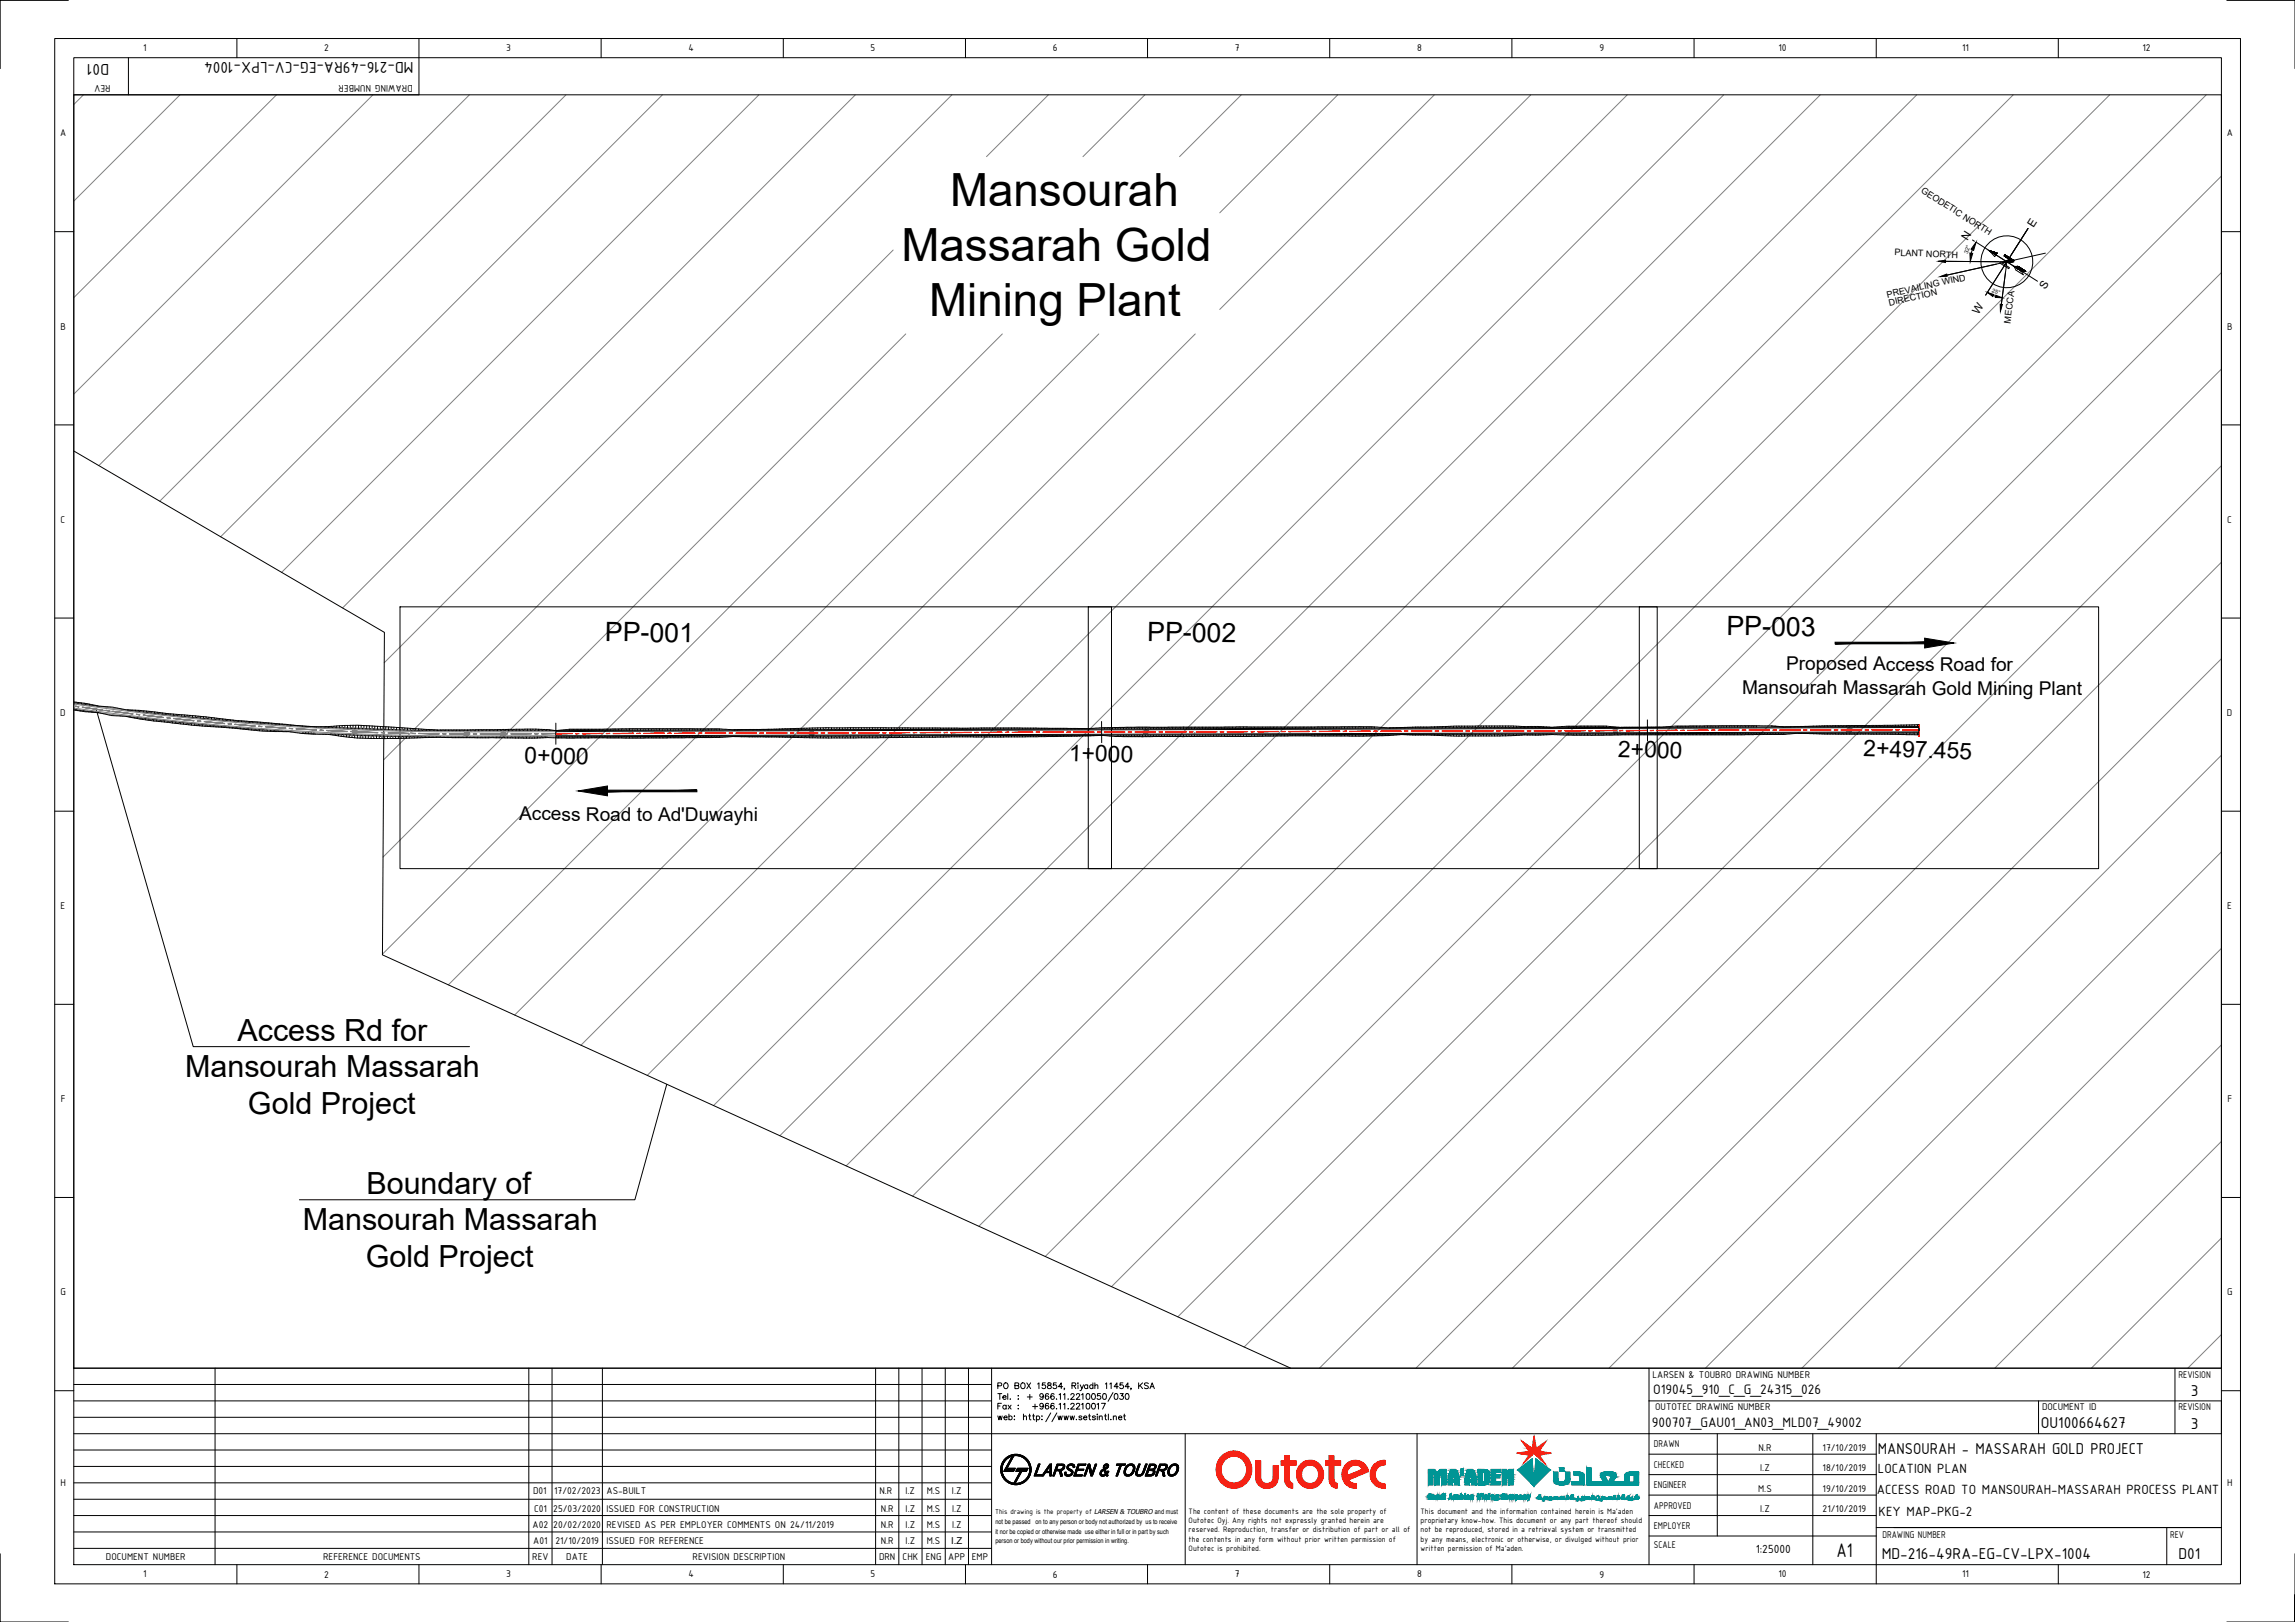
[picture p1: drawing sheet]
<svg xmlns="http://www.w3.org/2000/svg" width="841mm" height="594mm" viewBox="0 0 841 594" stroke-linecap="round" stroke-linejoin="round" font-family="sans-serif">
<defs><g id="words">
<g font-size="16.8">
<text x="348.1" y="75.6">Mansourah</text>
<text x="330.3" y="95.8">Massarah Gold</text>
<text x="340.5" y="115.8">Mining Plant</text>
</g>
<g font-size="11.2">
<text x="87" y="381.2">Access Rd for</text>
<text x="67.8" y="394.6">Mansourah Massarah</text>
<text x="90.9" y="408.1">Gold Project</text>
<text x="134.3" y="437.3">Boundary of</text>
<text x="110.9" y="450.7">Mansourah Massarah</text>
<text x="134" y="464.1">Gold Project</text>
</g>
<g font-size="9.8">
<text x="632.7" y="232.6" transform="rotate(1 632.7 232.6)">PP-003</text>
<text x="221.7" y="234.8" transform="rotate(1 221.7 234.8)">PP-001</text>
<text x="420.4" y="234.8" transform="rotate(1 420.4 234.8)">PP-002</text>
</g>
<g font-size="8.4">
<text x="192.1" y="279.5" transform="rotate(2 192.1 279.5)">0+000</text>
<text x="391.7" y="278.6" transform="rotate(2 391.7 278.6)">1+000</text>
<text x="592.9" y="277.1" transform="rotate(2 592.9 277.1)">2+000</text>
<text x="682.8" y="276.9" transform="rotate(2 682.8 276.9)">2+497.455</text>
</g>
<text font-size="7.8" x="673" y="570.3">A1</text>
<g font-size="7">
<text x="654.6" y="245.4">Proposed Access Road for</text>
<text x="638.4" y="254.1">Mansourah Massarah Gold Mining Plant</text>
<text x="190.3" y="300.5">Access Road to Ad'Duwayhi</text>
</g>
<g font-size="6.2">
<text x="39.9" y="23.3" transform="rotate(180 39.9 23.3)">D01</text>
<text x="151.6" y="22.7" transform="rotate(180 151.6 22.7)">MD-216-49RA-EG-CV-LPX-1004</text>
<text x="802.8" y="511.2">3</text>
<text x="747.8" y="523">OU100664627</text>
<text x="802.8" y="523.2">3</text>
<text x="688.2" y="532.6">MANSOURAH - MASSARAH GOLD PROJECT</text>
<text x="689.6" y="571">MD-216-49RA-EG-CV-LPX-1004</text>
<text x="798.4" y="571">D01</text>
</g>
<g font-size="5.4">
<text x="605.8" y="510.4">O19045_910_C_G_24315_026</text>
<text x="605.3" y="522.8">900707_GAU01_AN03_MLD07_49002</text>
</g>
<g font-size="5.3">
<text x="688.2" y="539.6">LOCATION PLAN</text>
<text x="687.8" y="547.3">ACCESS ROAD TO MANSOURAH-MASSARAH PROCESS PLANT</text>
<text x="688.5" y="555.1">KEY MAP-PKG-2</text>
</g>
<text font-size="4.7" x="643.4" y="568.9">1:25000</text>
<g font-size="4.1">
<text x="745.1" y="83.3" transform="rotate(-58 745.1 83.3)">E</text>
<text x="721" y="88.3" transform="rotate(-58 721 88.3)">N</text>
<text x="749.6" y="106.2" transform="rotate(-58 749.6 106.2)">S</text>
<text x="725.1" y="115.3" transform="rotate(-58 725.1 115.3)">W</text>
</g>
<g font-size="3.9">
<text x="52.5" y="18.8">1</text>
<text x="118.8" y="18.9">2</text>
<text x="185.5" y="18.7">3</text>
<text x="252.3" y="18.8">4</text>
<text x="319" y="18.7">5</text>
<text x="385.9" y="18.8">6</text>
<text x="452.6" y="18.8">7</text>
<text x="519.3" y="18.8">8</text>
<text x="586.1" y="18.7">9</text>
<text x="651.7" y="18.8">10</text>
<text x="719.1" y="18.8">11</text>
<text x="785.1" y="18.9">12</text>
<text x="40.5" y="31" transform="rotate(180 40.5 31)">REV</text>
<text x="151.2" y="31" transform="rotate(180 151.2 31)">DRAWING NUMBER</text>
<text x="22" y="50">A</text>
<text x="816" y="50">A</text>
<text x="22.2" y="120.7">B</text>
<text x="816.2" y="120.7">B</text>
<text x="22.2" y="191.4">C</text>
<text x="816.2" y="191.4">C</text>
<text x="22.1" y="262.2">D</text>
<text x="816.1" y="262.2">D</text>
<text x="22.2" y="333">E</text>
<text x="816.2" y="333">E</text>
<text x="22.3" y="403.7">F</text>
<text x="816.3" y="403.7">F</text>
<text x="22.2" y="474.4">G</text>
<text x="816.2" y="474.4">G</text>
<text x="605.6" y="504.6">LARSEN &amp; TOUBRO DRAWING NUMBER</text>
<text x="798.3" y="504.6">REVISION</text>
<text x="606.5" y="516.6">OUTOTEC DRAWING NUMBER</text>
<text x="748.3" y="516.6">DOCUMENT ID</text>
<text x="798.3" y="516.6">REVISION</text>
<text x="606.1" y="530.1">DRAWN</text>
<text x="644.4" y="531.3">N.R</text>
<text x="667.9" y="531.3">17/10/2019</text>
<text x="606.1" y="537.6">CHECKED</text>
<text x="645.1" y="538.8">I.Z</text>
<text x="667.9" y="538.8">18/10/2019</text>
<text x="22.2" y="544.2">H</text>
<text x="606.1" y="545.1">ENGINEER</text>
<text x="816.2" y="544.2">H</text>
<text x="195.4" y="547.2">D01</text>
<text x="203.1" y="547.2">17/02/2023</text>
<text x="222.3" y="547.2">AS-BUILT</text>
<text x="322.3" y="547.2">N.R</text>
<text x="331.8" y="547.2">I.Z</text>
<text x="339.6" y="547.2">M.S</text>
<text x="348.9" y="547.2">I.Z</text>
<text x="644.3" y="546.4">M.S</text>
<text x="667.9" y="546.4">19/10/2019</text>
<text x="195.7" y="553.6">C01</text>
<text x="202.8" y="553.6">25/03/2020</text>
<text x="222.2" y="553.6">ISSUED FOR CONSTRUCTION</text>
<text x="322.8" y="553.6">N.R</text>
<text x="331.9" y="553.6">I.Z</text>
<text x="339.6" y="553.6">M.S</text>
<text x="348.9" y="553.6">I.Z</text>
<text x="606.1" y="552.6">APPROVED</text>
<text x="645.1" y="553.9">I.Z</text>
<text x="667.9" y="553.9">21/10/2019</text>
<text x="195.2" y="559.6">A02</text>
<text x="202.8" y="559.6">20/02/2020</text>
<text x="222.2" y="559.6">REVISED AS PER EMPLOYER COMMENTS ON 24/11/2019</text>
<text x="322.8" y="559.6">N.R</text>
<text x="331.9" y="559.6">I.Z</text>
<text x="339.6" y="559.6">M.S</text>
<text x="348.9" y="559.6">I.Z</text>
<text x="606.1" y="560.1">EMPLOYER</text>
<text x="689.8" y="563.2">DRAWING NUMBER</text>
<text x="795.3" y="563.2">REV</text>
<text x="195.4" y="565.6">A01</text>
<text x="203.5" y="565.6">21/10/2019</text>
<text x="222.2" y="565.6">ISSUED FOR REFERENCE</text>
<text x="322.8" y="565.6">N.R</text>
<text x="331.9" y="565.6">I.Z</text>
<text x="339.6" y="565.6">M.S</text>
<text x="606.1" y="567">SCALE</text>
<text x="38.8" y="571.3">DOCUMENT NUMBER</text>
<text x="118.4" y="571.3">REFERENCE DOCUMENTS</text>
<text x="195.1" y="571.3">REV</text>
<text x="207.5" y="571.3">DATE</text>
<text x="253.8" y="571.3">REVISION DESCRIPTION</text>
<text x="322.1" y="571.3">DRN</text>
<text x="330.8" y="571.3">CHK</text>
<text x="339.3" y="571.3">ENG</text>
<text x="347.5" y="571.3">APP</text>
<text x="356.1" y="571.3">EMP</text>
<text x="52.5" y="577.7">1</text>
<text x="118.8" y="577.8">2</text>
<text x="185.5" y="577.7">3</text>
<text x="252.3" y="577.7">4</text>
<text x="319" y="577.7">5</text>
<text x="385.9" y="577.8">6</text>
<text x="452.6" y="577.7">7</text>
<text x="519.3" y="577.7">8</text>
<text x="586.1" y="577.9">9</text>
<text x="651.7" y="577.7">10</text>
<text x="719.1" y="577.7">11</text>
<text x="785.1" y="577.8">12</text>
</g>
<text font-size="3.5" x="348.6" y="565.6">I.Z</text>
<g font-size="3.3">
<text x="703.7" y="70.3" transform="rotate(32 703.7 70.3)">GEODETIC NORTH</text>
<text x="694.3" y="93.6" transform="rotate(2 694.3 93.6)">PLANT NORTH</text>
<text x="691.7" y="109" transform="rotate(-13 691.7 109)">PREVAILING WIND</text>
<text x="692.4" y="112" transform="rotate(-13 692.4 112)">DIRECTION</text>
<text x="736.7" y="118.5" transform="rotate(-83 736.7 118.5)">MECCA</text>
</g>
<g font-size="3.1">
<text x="435.6" y="554.6">The content of these documents are the sole property of</text>
<text x="435.6" y="557.9">Outotec Oyj. Any rights not expressly granted herein are</text>
<text x="520.6" y="554.6">This document and the information contained herein is Ma'aden</text>
<text x="520.6" y="557.9">proprietary know-how. This document or any part thereof should</text>
<text x="435.6" y="561.3">reserved. Reproduction, transfer or distribution of part or all of</text>
<text x="520.6" y="561.3">not be reproduced, stored in a retrieval system or transmitted</text>
<text x="435.6" y="564.6">the contents in any form without prior written permission of</text>
<text x="435.6" y="567.9">Outotec is prohibited.</text>
<text x="520.6" y="564.6">by any means, electronic or otherwise, or divulged without prior</text>
<text x="520.6" y="567.9">written permission of Ma'aden.</text>
</g>
<text font-size="2.8" x="364.7" y="554.5">This drawing is the property of</text>
<g font-size="2.5">
<text x="400.9" y="554.5">LARSEN &amp; TOUBRO and must</text>
<text x="364.8" y="558.1">not be passed on to any person or body not authorized by us to receive</text>
<text x="364.8" y="561.7">it nor be copied or otherwise made use either in full or in part by such</text>
<text x="364.8" y="565.3">person or body without our prior permission in writing.</text>
</g>
<g font-size="2.1">
<text x="721.2" y="93.1" transform="rotate(-71 721.2 93.1)">32°</text>
<text x="729.8" y="106.9" transform="rotate(21 729.8 106.9)">25°</text>
</g>
</g></defs>
<!-- layer: 0 -->
<g fill="none" stroke="#808080" stroke-width=".37">
<path d="M30.6 34.8l-3.5 3.4M65.9 34.8l-38.8 38.8M101.3 34.8l-74.2 74.2M136.6 34.8l-109.5 109.5M172 34.8l-135.8 135.7M207.4 34.8l-148.9 148.8M242.7 34.8l-161.9 161.8M278.1 34.8l-174.9 174.8M313.4 34.8l-187.9 187.9M348.8 34.8l-208 208M384.2 34.8l-22.7 22.6M419.5 34.8l-22.6 22.6"/>
<path d="M454.9 34.8l-22.6 22.6M490.2 34.8l-43.2 43.1M525.6 34.8l-78.6 78.5M560.9 34.8l-348 348M596.3 34.8l-359.1 359.1M631.6 34.8l-370.1 370.1M667 34.8l-381.2 381.2M702.4 34.8l-392.3 392.2M737.7 34.8l-403.3 403.3M773.1 34.8l-414.4 414.3M808.5 34.8l-425.5 425.4M814 64.5l-406.7 406.8"/>
<path d="M327.3 91.6l-186.7 186.7M814 99.9l-382.4 382.4M331.9 122.3l-191.5 191.6M367.3 122.3l-227.1 227.2M402.7 122.3l-238.4 238.4M438 122.3l-249.4 249.5M814 135.2l-358.1 358.2M814 170.6l-330.4 330.5M814 206l-295.1 295.1M814 241.3l-259.7 259.8M814 276.7l-224.4 224.4M814 312.1l-189 189"/>
<path d="M814 347.4l-153.7 153.7M814 382.7l-118.3 118.4M814 418.1l-83 83M814 453.5l-47.6 47.6M814 488.8l-12.2 12.3"/>
</g>
<path d="M27 34.7h787.1v466.4h-787.1zM27.1 165.2l113.8 66.4-.7 118.1 332.7 151.4M146.6 222.3h260.7v95.8h-260.7zM398.8 222.3h208.5v95.8h-208.5zM600.7 222.3h168.4v95.8h-168.4zM203.7 264.9v7.7M403.7 264.3v7.7M603.7 263.7v7.7" fill="none" stroke="#000" stroke-width=".37"/>
<!-- layer: CT-ROAD-CL -->
<path d="M437.8 268.4h.1" fill="none" stroke="#808080" stroke-width=".37"/>
<!-- layer: grid-lin -->
<path d="M35.2 259.8l35.6 123.5h101.3M244.3 397.1l-11.7 42.3h-122.9" fill="none" stroke="#000" stroke-width=".37"/>
<!-- layer: 0-R76-OTHER PROFILE DEVICES -->
<g fill="#000" stroke="#000" stroke-width=".37">
<path d="M705.3 233.7l10.8 1.8-10.8 1.8zM211.8 289.7l10.8-1.8v3.6z"/>
<path d="M672.5 235.8h32.8v-.6zM672.5 235.2h32.8l-32.8 .6z"/>
<path d="M222.6 289.4v.6l32.8-.6zM222.6 290l32.8-.6v.6z"/>
</g>
<!-- layer: 0- Limit of Work -->
<path d="M703.1 265.4v4.3h.2zM703.1 265.4h.2v4.3z" fill="#f00" stroke="#f00" stroke-width=".37"/>
<!-- layer: 0- SHOULDER -->
<path d="M27.1 259.3a999.8 999.8 0 0 0 145.3 10.3l31.3-.1M27.1 257.9a987.6 987.6 0 0 0 145.3 10.2l31.3-.1M35.2 259.8l12.6 1.6" fill="none" stroke="#808080" stroke-width=".37"/>
<!-- layer: 0-ARROWS -->
<g fill="none" stroke="#808080" stroke-width=".37">
<path d="M129.2 268.4l1.4 .1-.6 .2zM129.3 267.6l1.4 .1zM129.9 267.5l.8 .2-1.4-.1M130.6 268.5l-.6-.2 .6 .2-.6 .2-.8-.3 .8-.1-.8 .1 .8 .3 .6-.2-1.4-.1 .8 .3 .6-.2-1.4-.1 .8 .3 .6-.2-1.4-.1 .8 .3 .6-.2-1.4-.1 .8 .3 .6-.2-1.4-.1 .8 .3 .6-.2-1.4-.1 .8 .3 .6-.2-1.4-.1 .8 .3 .6-.2-1.4-.1 .8 .3 .6-.2-1.4-.1 .8 .3M170.2 269.3l.8-.2 .6 .2-.6 .2zM170.4 268.4h1.4l-.8 .2zM171 268.3l.8 .2-1.4-.1 .6-.1 .8 .2-1.4-.1 .6-.1 .8 .2-1.4-.1 .6-.1 .8 .2-1.4-.1 .6-.1 .8 .2-1.4-.1 .6-.1 .8 .2-1.4-.1 .6-.1 .8 .2-1.4-.1 .6-.1 .8 .2-1.4-.1 .6-.1 .8 .2-1.4-.1 .6-.1 .8 .2-.8 .1 .8-.1-.8-.2-.6 .1 .6 .2-.6-.2M171 269.1l-.8 .2 .8 .2 .6-.2-.6-.2-.8 .2 .8 .2 .6-.2-.6-.2-.8 .2 .8 .2 .6-.2-.6-.2-.8 .2 .8 .2 .6-.2-.6-.2-.8 .2 .8 .2 .6-.2-.6-.2-.8 .2 .8 .2 .6-.2-.6-.2-.8 .2 .8 .2 .6-.2-.6-.2-.8 .2 .8 .2 .6-.2-.6-.2-.8 .2 .8 .2 .6-.2-.6-.2-.8 .2 .8 .2-.8-.2 .8-.2 .6 .2-.6 .2 .6-.2M183.7 269.2l1.4 .1-.6 .1zM183.8 268.4l.5-.2 .9 .3zM184.3 268.2l.9 .3-1.4-.1 .5-.2 .9 .3-1.4-.1 .5-.2 .9 .3-1.4-.1 .5-.2 .9 .3-1.4-.1 .5-.2 .9 .3-1.4-.1 .5-.2 .9 .3-1.4-.1 .5-.2 .9 .3-1.4-.1 .5-.2 .9 .3-1.4-.1 .5-.2 .9 .3-1.4-.1 .5-.2 .9 .3-.9 .1 .9-.1-.9-.3-.5 .2 .5 .2-.5-.2M185.1 269.3l-.6-.2 .6 .2-.6 .1-.8-.2 .8-.1-.8 .1 .8 .2 .6-.1-1.4-.1 .8 .2 .6-.1-1.4-.1 .8 .2 .6-.1-1.4-.1 .8 .2 .6-.1-1.4-.1 .8 .2 .6-.1-1.4-.1 .8 .2 .6-.1-1.4-.1 .8 .2 .6-.1-1.4-.1 .8 .2 .6-.1-1.4-.1 .8 .2 .6-.1-1.4-.1 .8 .2"/>
<path d="M296.8 269h1.3l-.5 .2zM296.8 268.2l.6-.2 .8 .3zM297.4 268l.8 .3-1.4-.1 .6-.2 .8 .3-1.4-.1 .6-.2 .8 .3-1.4-.1 .6-.2 .8 .3-1.4-.1 .6-.2 .8 .3-1.4-.1 .6-.2 .8 .3-1.4-.1 .6-.2 .8 .3-1.4-.1 .6-.2 .8 .3-1.4-.1 .6-.2 .8 .3-1.4-.1 .6-.2 .8 .3-.8 .1 .8-.1-.8-.3-.6 .2 .6 .2-.6-.2M298.1 269h-1.4h1.4h-1.4h1.4h-1.4h1.4h-1.4h1.4h-1.4h1.4h-1.4h1.4h-1.4h1.4h-1.4h1.4h-1.4h1.4h-1.4l.9 .2M419.2 268.4l.8-.1 .5 .2-.5 .2zM419.4 267.6h1.4l-.8 .2zM420 267.4l.8 .2h-1.4l.6-.2 .8 .2h-1.4l.6-.2 .8 .2h-1.4l.6-.2 .8 .2h-1.4l.6-.2 .8 .2h-1.4l.6-.2 .8 .2h-1.4l.6-.2 .8 .2h-1.4l.6-.2 .8 .2h-1.4l.6-.2 .8 .2h-1.4l.6-.2 .8 .2-.8 .2 .8-.2-.8-.2-.6 .2 .6 .2-.6-.2M420 268.3l-.8 .2h1.3l-.5-.2-.8 .2h1.3l-.5-.2-.8 .2h1.3l-.5-.2-.8 .2h1.3l-.5-.2-.8 .2h1.3l-.5-.2-.8 .2h1.3l-.5-.2-.8 .2h1.3l-.5-.2-.8 .2h1.3l-.5-.2-.8 .2h1.3l-.5-.2-.8 .2 .8 .2-.8-.2 .8-.2 .5 .2-.5 .2 .5-.2M591.3 267.9l1.4 .1-.6 .2zM591.4 267.2l.6-.2 .8 .2zM592 267l.8 .2h-1.4l.6-.2 .8 .2h-1.4l.6-.2 .8 .2h-1.4l.6-.2 .8 .2h-1.4l.6-.2 .8 .2h-1.4l.6-.2 .8 .2h-1.4l.6-.2 .8 .2h-1.4l.6-.2 .8 .2h-1.4l.6-.2 .8 .2h-1.4l.6-.2 .8 .2-.8 .1 .8-.1-.8-.2-.6 .2 .6 .1-.6-.1M592.7 268l-.6-.2 .6 .2-.6 .2-.8-.3 .8-.1-.8 .1 .8 .3 .6-.2-1.4-.1 .8 .3 .6-.2-1.4-.1 .8 .3 .6-.2-1.4-.1 .8 .3 .6-.2-1.4-.1 .8 .3 .6-.2-1.4-.1 .8 .3 .6-.2-1.4-.1 .8 .3 .6-.2-1.4-.1 .8 .3 .6-.2-1.4-.1 .8 .3 .6-.2-1.4-.1 .8 .3"/>
<path d="M676.9 267.7h1.4l-.6 .2zM677.1 266.9l.6-.2 .8 .1-.8 .3zM677.7 266.7l.8 .2h-1.4l.6-.2 .8 .2h-1.4l.6-.2 .8 .2h-1.4l.6-.2 .8 .2h-1.4l.6-.2 .8 .2h-1.4l.6-.2 .8 .2h-1.4l.6-.2 .8 .2h-1.4l.6-.2 .8 .2h-1.4l.6-.2 .8 .2h-1.4l.6-.2 .8 .2-.8 .2 .8-.2-.8-.2-.6 .2 .6 .2-.6-.2M677.7 267.6l-.8 .2 .8 .1 .6-.2h-1.4l.8 .2 .6-.2h-1.4l.8 .2 .6-.2h-1.4l.8 .2 .6-.2h-1.4l.8 .2 .6-.2h-1.4l.8 .2 .6-.2h-1.4l.8 .2 .6-.2h-1.4l.8 .2 .6-.2h-1.4l.8 .2 .6-.2h-1.4l.8 .2-.8-.2h1.4l-.6 .2 .6-.2"/>
</g>
<g fill="#808080" stroke="#808080" stroke-width=".37">
<path d="M129.3 267.6l.6-.1v.3z"/>
<path d="M129.9 267.6l.8 .1z"/>
<path d="M130 268.3l.6 .2-.6 .2z"/>
<path d="M129.2 268.4l.8 .1z"/>
<path d="M183.8 268.4l.5-.2v.4z"/>
<path d="M184.3 268.4l.9 .1z"/>
<path d="M184.5 269.1l.6 .2-.6 .1z"/>
<path d="M183.7 269.2l.8 .1z"/>
<path d="M296.8 268.2l.6-.2v.4z"/>
<path d="M297.4 268.2l.8 .1z"/>
<path d="M297.6 268.9l.5 .1-.5 .2z"/>
<path d="M296.8 269l.8 .1z"/>
<path d="M591.4 267.2l.6-.2v.3z"/>
<path d="M592 267.1l.8 .1z"/>
<path d="M592.1 267.8l.6 .2-.6 .2z"/>
<path d="M591.3 267.9l.8 .1z"/>
<path d="M170.4 268.4l.6-.1v.3z"/>
<path d="M171 268.4l.8 .1z"/>
<path d="M171 269.1l.6 .2-.6 .2z"/>
<path d="M170.2 269.3h.8z"/>
<path d="M419.4 267.6l.6-.2v.4z"/>
<path d="M420 267.6h.8z"/>
<path d="M420 268.3l.5 .2-.5 .2z"/>
<path d="M419.2 268.4h.8z"/>
<path d="M419.2 268.5l.8-.1z"/>
<path d="M677.1 266.9l.6-.2v.4z"/>
<path d="M677.7 266.8l.8 .1z"/>
<path d="M677.7 267.6l.6 .1-.6 .2z"/>
<path d="M676.9 267.7h.8z"/>
<path d="M676.9 267.8l.8-.1z"/>
<path d="M129.9 267.5v.2zM129.9 267.5v.3z"/>
<path d="M129.9 267.5v.2zM129.9 267.5v.2z"/>
<path d="M130 268.4v.3zM130 268.3v.4z"/>
<path d="M130 268.4v.3zM130 268.4v.3z"/>
<path d="M184.3 268.2v.3zM184.3 268.2v.4z"/>
<path d="M184.3 268.2v.3zM184.3 268.2v.2z"/>
<path d="M184.5 269.1v.3zM184.5 269.1v.3z"/>
<path d="M184.5 269.1v.3zM184.5 269.2v.2z"/>
<path d="M297.4 268v.3zM297.4 268v.4z"/>
<path d="M297.4 268v.3zM297.4 268v.2z"/>
<path d="M297.6 269v.2zM297.6 268.9v.3z"/>
<path d="M297.6 269v.2zM297.6 269v.2z"/>
<path d="M592 267v.3zM592 267v.3z"/>
<path d="M592 267v.3zM592 267v.2z"/>
<path d="M592.1 267.9v.3zM592.1 267.8v.4z"/>
<path d="M592.1 267.9v.3zM592.1 268v.2z"/>
<path d="M171 268.3v.2zM171 268.3v.3z"/>
<path d="M171 268.3v.2zM171 268.3v.2z"/>
<path d="M171 269.1v.3zM171 269.1v.4z"/>
<path d="M171 269.1v.3zM171 269.1v.2z"/>
<path d="M420 267.4v.3zM420 267.4v.4z"/>
<path d="M420 267.4v.3zM420 267.4v.2z"/>
<path d="M420 268.3v.3zM420 268.3v.4z"/>
<path d="M420 268.3v.3zM420 268.3v.2z"/>
<path d="M677.7 266.7v.3zM677.7 266.7v.4z"/>
<path d="M677.7 266.7v.3zM677.7 266.7v.2z"/>
<path d="M677.7 267.6v.3zM677.7 267.6v.3z"/>
<path d="M677.7 267.6v.3zM677.7 267.6v.2z"/>
</g>
<!-- layer: C-ROAD-CNTR -->
<g fill="#808080" stroke="#808080" stroke-width=".37">
<path d="M27.7 258.6l1.2 .3zM27.7 258.6l1.2 .2z"/>
<path d="M30.2 259l7.4 1.1zM30.2 259l7.4 1.1z"/>
<path d="M38.8 260.2l1.3 .2zM38.8 260.2l1.3 .2z"/>
<path d="M41.3 260.5l1.2 .2zM41.3 260.5l1.2 .2zM42.5 260.7l6.3 .8zM42.5 260.7l6.3 .8z"/>
<path d="M50 261.6l1.2 .2zM50 261.6l1.3 .1z"/>
<path d="M52.5 261.9l2.9 .5zM52.5 261.9l2.9 .3zM55.4 262.2l4.5 .6zM55.4 262.2l4.5 .6z"/>
<path d="M61.2 262.9l1.2 .2zM61.2 262.9l1.2 .1z"/>
<path d="M63.7 263.1l4.7 .7zM63.7 263.1l4.7 .5zM68.4 263.6l2.7 .4zM68.4 263.6l2.7 .4z"/>
<path d="M72.4 264l1.2 .2zM72.4 264l1.2 .2z"/>
<path d="M74.8 264.3l6.6 .7zM74.8 264.3l6.6 .7zM81.4 264.9l.9 .2zM81.4 264.9l.9 .2z"/>
<path d="M83.6 265.1l1.2 .1zM83.6 265.1l1.2 .1z"/>
<path d="M86 265.3l7.5 .7zM86 265.3l7.5 .7z"/>
<path d="M94.8 266l1.2 .2zM94.8 266h1.2z"/>
<path d="M97.3 266.1l7.5 .7zM97.3 266.1l7.5 .7z"/>
<path d="M106 266.8l1.3 .1zM106 266.8l1.3 .1z"/>
<path d="M108.5 266.9l7.5 .5zM108.5 266.9l7.5 .5z"/>
<path d="M117.2 267.4l1.3 .2zM117.2 267.4l1.3 .2z"/>
<path d="M119.7 267.5l.6 .1zM119.7 267.5l.6 .1zM120.3 267.6l6.9 .3zM120.3 267.6l6.9 .3z"/>
<path d="M128.5 267.9l1.2 .2zM128.5 267.9h1.2z"/>
<path d="M131 268l2.3 .2zM131 268l2.3 .2zM133.3 268.1l5.2 .3zM133.3 268.1l5.2 .3z"/>
<path d="M139.7 268.3l1.3 .1zM139.7 268.3l1.3 .1z"/>
<path d="M142.2 268.4l4.1 .2zM142.2 268.4l4.1 .2zM146.3 268.5l3.4 .2zM146.3 268.5l3.4 .2z"/>
<path d="M150.9 268.6l1.3 .1zM150.9 268.6l1.3 .1z"/>
<path d="M153.4 268.6l6 .2zM153.4 268.6l6 .2zM159.4 268.7l1.5 .1zM159.4 268.7l1.5 .1z"/>
<path d="M162.2 268.7l1.3 .1zM162.2 268.7l1.3 .1z"/>
<path d="M164.7 268.7l7.5 .2zM164.7 268.7l7.5 .2z"/>
<path d="M173.5 268.7h1.2zM173.5 268.9l1.2-.2z"/>
<path d="M176 268.7h7.5zM176 268.8l7.5-.1z"/>
<path d="M184.7 268.7h1.3zM184.7 268.8l1.3-.1z"/>
<path d="M187.2 268.7h7.5zM187.2 268.8l7.5-.1z"/>
<path d="M195.9 268.7h1.3zM195.9 268.8l1.3-.1z"/>
<path d="M198.4 268.7h5.3zM198.4 268.8l5.3-.1z"/>
</g>
<g fill="#f00" stroke="#f00" stroke-width=".37">
<path d="M203.7 268.7h6zM203.7 268.7h6z"/>
<path d="M210.9 268.7h1.3zM210.9 268.7h1.3z"/>
<path d="M213.4 268.6h7.5zM213.4 268.7l7.5-.1z"/>
<path d="M222.2 268.6h1.2zM222.2 268.7l1.2-.1z"/>
<path d="M224.7 268.6h7.5zM224.7 268.7l7.5-.1z"/>
<path d="M233.4 268.6h1.3zM233.4 268.7l1.3-.1z"/>
<path d="M236 268.6l7.4-.1zM236 268.7l7.4-.2z"/>
<path d="M244.7 268.5h1.2zM244.7 268.7l1.2-.2z"/>
<path d="M247.2 268.5h7.5zM247.2 268.7l7.5-.1z"/>
<path d="M255.9 268.5h1.3zM255.9 268.6l1.3-.1z"/>
<path d="M258.4 268.5h7.5zM258.4 268.6l7.5-.1z"/>
<path d="M267.2 268.5h1.2zM267.2 268.6l1.2-.1z"/>
<path d="M269.7 268.5l7.5-.1zM269.7 268.6l7.5-.2z"/>
<path d="M278.5 268.4h1.2zM278.5 268.5l1.2-.1z"/>
<path d="M281 268.4h7.4zM281 268.5l7.4-.1z"/>
<path d="M289.7 268.4h1.2zM289.7 268.5l1.2-.1z"/>
<path d="M292.2 268.4h7.5zM292.2 268.5l7.5-.1z"/>
<path d="M300.9 268.4h1.3zM300.9 268.5l1.3-.1z"/>
<path d="M303.4 268.4h7.5zM303.4 268.5l7.5-.1z"/>
<path d="M312.2 268.4h1.2zM312.2 268.4h1.2z"/>
<path d="M314.7 268.4l7.5-.1zM314.7 268.4l7.5-.1z"/>
<path d="M323.5 268.3h1.2zM323.5 268.4l1.2-.1z"/>
<path d="M326 268.3h7.4zM326 268.4l7.4-.1z"/>
<path d="M334.7 268.3h1.2zM334.7 268.4l1.2-.1z"/>
<path d="M337.2 268.3l7.5-.1zM337.2 268.4l7.5-.2z"/>
<path d="M345.9 268.2h1.3zM345.9 268.4l1.3-.2z"/>
<path d="M348.4 268.2h7.5zM348.4 268.4l7.5-.2z"/>
<path d="M357.2 268.2h1.2zM357.2 268.3l1.2-.1z"/>
<path d="M359.7 268.2h7.5zM359.7 268.3l7.5-.1z"/>
<path d="M368.5 268.2h1.2zM368.5 268.3l1.2-.1z"/>
<path d="M371 268.2h7.4zM371 268.3l7.4-.1z"/>
<path d="M379.7 268.2h1.2zM379.7 268.2h1.2z"/>
<path d="M382.2 268.2l7.5-.1zM382.2 268.2l7.5-.1z"/>
<path d="M390.9 268.1h1.3zM390.9 268.2l1.3-.1z"/>
<path d="M393.4 268.1h7.5zM393.4 268.2l7.5-.1z"/>
<path d="M402.2 268.1h1.3zM402.2 268.2l1.3-.1z"/>
<path d="M404.7 268.1h7.5zM404.7 268.2l7.5-.1z"/>
<path d="M413.5 268.1h1.2zM413.5 268.2l1.2-.1z"/>
<path d="M416 268.1l7.4-.1zM416 268.2l7.4-.2z"/>
<path d="M424.7 268h1.2zM424.7 268.1l1.2-.1z"/>
<path d="M427.2 268h7.5zM427.2 268.1l7.5-.1z"/>
<path d="M435.9 268h1.3zM435.9 268.1l1.3-.1z"/>
<path d="M438.4 268l7.6-.1zM438.4 268.1l7.6-.2z"/>
<path d="M447.2 267.9h1.3zM447.2 268.1l1.3-.2z"/>
<path d="M449.7 267.9h7.5zM449.7 268.1l7.5-.2z"/>
<path d="M458.5 267.9h1.2zM458.5 268l1.2-.1z"/>
<path d="M461 267.9h7.4zM461 268l7.4-.1z"/>
<path d="M469.7 267.9h1.2zM469.7 268l1.2-.1z"/>
<path d="M472.2 267.9h7.5zM472.2 268l7.5-.1z"/>
<path d="M480.9 267.9h1.3zM480.9 267.9h1.3z"/>
<path d="M483.4 267.9l7.6-.1zM483.4 267.9l7.6-.1z"/>
<path d="M492.2 267.8h1.3zM492.2 267.9l1.3-.1z"/>
<path d="M494.7 267.8h7.5zM494.7 267.9l7.5-.1z"/>
<path d="M503.5 267.8h1.2zM503.5 267.9l1.2-.1z"/>
<path d="M506 267.8h7.4zM506 267.9l7.4-.1z"/>
<path d="M514.7 267.8h1.2zM514.7 267.9l1.2-.1z"/>
<path d="M517.2 267.8l7.5-.1zM517.2 267.9l7.5-.2z"/>
<path d="M525.9 267.7h1.3zM525.9 267.8l1.3-.1z"/>
<path d="M528.5 267.7h7.5zM528.5 267.8l7.5-.1z"/>
<path d="M537.2 267.7h1.3zM537.2 267.8l1.3-.1z"/>
<path d="M539.7 267.7h7.5zM539.7 267.8l7.5-.1z"/>
<path d="M548.5 267.6h1.2zM548.5 267.8l1.2-.2z"/>
<path d="M551 267.6h7.4zM551 267.8l7.4-.2z"/>
<path d="M559.7 267.6h1.2zM559.7 267.7l1.2-.1z"/>
<path d="M562.2 267.6h7.5zM562.2 267.7l7.5-.1z"/>
<path d="M571 267.6h1.2zM571 267.7l1.2-.1z"/>
<path d="M573.5 267.6h7.5zM573.5 267.7l7.5-.1z"/>
<path d="M582.2 267.6h1.3zM582.2 267.7l1.3-.1z"/>
<path d="M584.7 267.6l7.5-.1zM584.7 267.6l7.5-.1z"/>
<path d="M593.5 267.5h1.2zM593.5 267.6l1.2-.1z"/>
<path d="M596 267.5h7.4zM596 267.6l7.4-.1z"/>
<path d="M604.7 267.5h1.2zM604.7 267.6l1.2-.1z"/>
<path d="M607.2 267.5h7.5zM607.2 267.6l7.5-.1z"/>
<path d="M616 267.5h1.2zM616 267.6l1.2-.1z"/>
<path d="M618.5 267.5l7.5-.1zM618.5 267.6l7.5-.2z"/>
<path d="M627.2 267.4h1.3zM627.2 267.5l1.3-.1z"/>
<path d="M629.7 267.4h7.5zM629.7 267.5l7.5-.1z"/>
<path d="M638.5 267.4h1.2zM638.5 267.5l1.2-.1z"/>
<path d="M641 267.4h7.4zM641 267.5l7.4-.1z"/>
<path d="M649.7 267.4l1.2-.1zM649.7 267.5l1.2-.2z"/>
<path d="M652.2 267.3h7.5zM652.2 267.5l7.5-.2z"/>
<path d="M661 267.3h1.2zM661 267.4l1.2-.1z"/>
<path d="M663.5 267.3h7.5zM663.5 267.4l7.5-.1z"/>
<path d="M672.2 267.3h1.3zM672.2 267.4l1.3-.1z"/>
<path d="M674.7 267.3h7.5zM674.7 267.4l7.5-.1z"/>
<path d="M683.5 267.3h1.2zM683.5 267.4l1.2-.1z"/>
<path d="M686 267.3h7.4zM686 267.3h7.4z"/>
<path d="M694.7 267.2h1.2zM694.7 267.3l1.2-.1z"/>
<path d="M697.2 267.2h6zM697.2 267.3l6-.1z"/>
</g>
<path d="M703.2 267.2v.1" fill="none" stroke="#f00" stroke-width=".37"/>
<!-- layer: 0- SHOULDER -->
<path d="M703.2 268.1l-499.5 1.4M703.2 266.5l-499.5 1.5" fill="none" stroke="#000" stroke-width=".37"/>
<!-- layer: 0-CURB -->
<path d="M27.1 259.7a998.6 998.6 0 0 0 145.3 10.2l31.3-.1M27.1 257.4a994.9 994.9 0 0 0 145.3 10.3l31.3-.1" fill="none" stroke="#808080" stroke-width=".37"/>
<path d="M703.2 268.4l-499.5 1.4M703.2 266.1l-499.5 1.5" fill="none" stroke="#000" stroke-width=".37"/>
<!-- layer: C-ROAD-STA -->
<path d="M203.7 268.3v.8M603.7 267.1v.8M703.2 266.9v.7" fill="none" stroke="#000" stroke-width=".37"/>
<!-- layer: C-ROAD-CORR -->
<g fill="none" stroke="#000" stroke-width=".37">
<path d="M27.1 259.8h.1M27.4 257.4l-.1 .1M27.6 259.8l-.1 .3M27.9 257.2l-.1 .4M28.1 259.9v.1M28.3 257.6v.1M28.6 260l-.1 .3M28.9 257.3v.4M29.4 257.7l-.1 .1M29.9 257.4l-.1 .5M30.3 257.8v.2M30.9 257.6l-.1 .4"/>
<path d="M31.3 258v.1M31.9 257.7l-.1 .5M32.3 258.1v.1M32.8 257.9v.4M33.3 258.2v.1M33.8 258.1v.3M34.3 258.4v.1M34.8 258.3v.2M35.3 258.6h.1M35.8 258.5v.2M36.3 258.7v.1M46.7 260v.1"/>
<path d="M29.1 260v.1M29.6 260.1l-.1 .3M30 260.2v.1M30.6 260.2l-.1 .4M31.1 260.3v.1M31.5 260.4v.3M32 260.4v.1M32.5 260.5v.2M33 260.6v.1M33.5 260.7v.1M34.5 260.8v.1M35.5 260.9v.1"/>
<path d="M46.4 262.4h.1M46.9 262.4h.1M47.2 260.1v.1M47.4 262.5v.1M47.7 260v.2M47.9 262.5v.1M48.2 260.2v.1M48.4 262.6v.2M48.7 260.1v.3M48.9 262.7h.1M49.2 260.3l-.1 .1M49.4 262.7l-.1 .3"/>
<path d="M49.7 260.1l-.1 .3M49.9 262.8v.1M50.2 260.4v.1M50.4 262.8l-.1 .4M50.7 260.2l-.1 .4M50.9 262.9v.1M51.1 260.5v.2M51.4 262.9l-.1 .5M51.7 260.2l-.1 .5M51.8 263v.1M52.1 260.7h.1M52.4 263.1l-.1 .4"/>
<path d="M52.7 260.4l-.1 .4M52.9 263.1l-.1 .1M53.1 260.7v.2M53.3 263.2v.4M53.7 260.4l-.1 .5M53.8 263.2v.2M54.1 260.9v.1M54.3 263.3v.5M54.7 260.5l-.1 .5M54.8 263.4v.1M55.1 261v.1M55.3 263.4v.5"/>
<path d="M55.7 260.6l-.1 .6M55.8 263.5v.1M56.1 261.1v.1M56.3 263.5l-.1 .5M56.7 260.7l-.1 .6M56.8 263.6v.1M57.1 261.2v.1M57.3 263.6v.5M57.6 260.9v.5M57.8 263.7v.1M58.1 261.3v.2M58.3 263.8l-.1 .5"/>
<path d="M58.7 261l-.1 .5M58.8 263.8v.1M59.1 261.4v.1M59.3 263.9v.4M59.6 261.1v.5M59.8 263.9v.1M60.1 261.5v.2M60.3 264l-.1 .4M60.6 261.3v.4M60.8 264v.1M61.1 261.7v.1M61.3 264.1l-.1 .5"/>
<path d="M61.6 261.4v.4M61.8 264.1v.2M62.1 261.8l-.1 .1M62.3 264.2l-.1 .5M62.6 261.5v.4M62.8 264.2v.1M63.1 261.9v.1M63.3 264.3l-.1 .5M63.6 261.5v.6M63.8 264.3l-.1 .2M64.1 262l-.1 .1M64.3 264.4l-.1 .5"/>
<path d="M64.6 261.6l-.1 .5M64.8 264.4v.2M65.1 262.1v.1M65.3 264.5l-.1 .5M65.6 261.7v.6M65.8 264.6l-.1 .1M66.1 262.2l-.1 .1M66.2 264.6v.5M66.6 261.8l-.1 .6M66.7 264.6v.2M67 262.3v.1M67.3 264.7l-.1 .5"/>
<path d="M67.6 261.8l-.1 .7M67.8 264.8l-.1 .1M68.1 262.4l-.1 .1M68.2 264.8v.6M68.6 261.9l-.1 .7M68.7 264.9v.1M69 262.4v.2M69.2 264.9v.5M69.6 262l-.1 .7M69.8 265l-.1 .1M70 262.6v.1M70.2 265v.6"/>
<path d="M70.6 262.1l-.1 .7M70.7 265.1v.1M71 262.7v.1M71.2 265.1v.6M71.6 262.2l-.1 .7M71.7 265.1v.2M72 262.7v.2M72.2 265.2v.5M72.6 262.3l-.1 .6M72.7 265.2v.2M73 262.9v.1M73.2 265.3v.5"/>
<path d="M73.6 262.4l-.1 .7M73.7 265.4v.1M74 262.9v.2M74.2 265.4v.5M74.6 262.5l-.1 .7M74.7 265.4v.2M75 263v.2M75.2 265.5v.5M75.6 262.6l-.1 .6M75.7 265.5v.2M76 263.1v.2M76.2 265.6l-.1 .5"/>
<path d="M76.6 262.7l-.1 .6M76.7 265.6v.1M77 263.2v.2M77.2 265.7v.4M77.5 262.8v.7M77.7 265.7v.1M78 263.3v.2M78.2 265.8v.4M78.6 262.9l-.1 .6M78.7 265.8v.1M79 263.4v.2M79.2 265.9l-.1 .3"/>
<path d="M79.5 263.1v.5M79.7 265.9v.1M80 263.5v.2M80.2 266v.3M80.5 263.2v.5M80.7 266v.1M81 263.6v.2M81.2 266l-.1 .4M81.5 263.3v.5M81.7 266.1v.1M82 263.7v.1M82.2 266.1v.3"/>
<path d="M82.5 263.4v.5M82.7 266.2h.1M83 263.8v.1M83.2 266.2l-.1 .3M83.5 263.5v.5M83.7 266.2v.1M84 263.9v.1M84.2 266.3l-.1 .3M84.5 263.7v.3M84.7 266.3v.1M85 264l-.1 .1M85.2 266.4l-.1 .3"/>
<path d="M85.5 263.8v.3M85.7 266.4v.1M86 264.1v.1M86.2 266.5l-.1 .3M86.5 263.9v.3M86.6 266.5v.1M87 264.2l-.1 .1M87.2 266.5v.3M87.5 263.9l-.1 .4M87.7 266.6v.1M88 264.3h.1M88.2 266.6l-.1 .4"/>
<path d="M88.5 264v.4M88.6 266.7v.1M89 264.3v.1M89.1 266.7v.4M89.5 264.1l-.1 .4M89.6 266.8h.1M89.9 264.4v.1M90.2 266.8l-.1 .4M90.5 264.2v.4M90.6 266.8v.1M91 264.5v.1M91.1 266.9v.4"/>
<path d="M91.5 264.2l-.1 .4M91.6 266.9v.1M91.9 264.6v.1M92.1 267v.4M92.5 264.3l-.1 .4M92.7 267l-.1 .1M92.9 264.6v.1M93.1 267v.5M93.5 264.4v.4M93.6 267.1v.1M94 264.7l-.1 .1M94.1 267.1v.5"/>
<path d="M94.5 264.4l-.1 .5M94.6 267.1v.2M94.9 264.8v.1M95.1 267.2v.4M95.4 264.5v.4M95.6 267.2v.1M96 264.9v.1M96.1 267.3v.4M96.5 264.6l-.1 .4M96.6 267.3v.1M96.9 264.9v.1M97.1 267.3v.5"/>
<path d="M97.5 264.7l-.1 .4M97.6 267.3v.2M97.9 265v.1M98.1 267.4v.4M98.5 264.8l-.1 .3M98.6 267.4v.1M98.9 265.1v.1M99.1 267.5v.4M99.5 264.9l-.1 .3M99.6 267.5v.1M99.9 265.1v.2M100.1 267.5v.4"/>
<path d="M100.4 264.9v.4M100.6 267.6h.1M101 265.2l-.1 .1M101.1 267.6v.3M101.5 265.1l-.1 .3M101.6 267.6v.1M101.9 265.3v.1M102.1 267.7v.2M102.4 265.1v.3M102.6 267.7v.1M102.9 265.4h.1M103.1 267.7v.2"/>
<path d="M103.4 265.2v.3M103.6 267.8h.1M103.9 265.4v.1M104.1 267.8v.2M104.4 265.3v.3M104.6 267.8v.1M104.9 265.5v.1M105.1 267.9v.1M105.4 265.4v.2M105.6 267.9h.1M105.9 265.6v.1M106.4 265.5v.2"/>
<path d="M106.9 265.7h.1M107.4 265.6v.1M107.9 265.7v.1M108.4 265.7v.1M109.4 265.8v.1M109.9 265.9h.1M110.4 265.9v.1M111 268.2v.5M111.4 266h.1M111.5 268.6v.1M111.9 266h.1M112 268.3v.4"/>
<path d="M112.4 266h.1M112.5 268.6v.1M113.1 268.4l-.1 .4M113.4 266.1h.1M113.5 268.7v.1M114 268.4v.4M114.4 266.1v.1M114.5 268.7v.1M114.9 266.2h.1M115 268.4v.5M115.5 268.8v.1M116.4 266.2h.1"/>
<path d="M116.9 266.2v.1M117.4 266.2v.1M117.9 266.3h.1M118.4 266.2v.2M118.9 266.3v.1M119.4 266.1v.3M119.9 266.4v.1M120.4 266.1v.4M120.9 266.4v.1M121.1 268.8v.3M121.4 266v.5M121.6 268.8v.1"/>
<path d="M121.9 266.4v.1M122 268.8v.4M122.4 266v.6M122.5 268.8v.2M122.9 266.4v.2M123 268.9v.5M123.4 265.9l-.1 .7M123.6 268.9l-.1 .1M123.9 266.5v.1M124 268.9v.6M124.4 265.8v.9M124.5 268.9v.2"/>
<path d="M124.9 266.5l-.1 .2M125 269v.7M125.4 265.7l-.1 1M125.5 269v.2M125.8 266.5v.2M126 269v.8M126.4 265.7v1.1M126.5 269v.2M126.9 266.5l-.1 .3M127 269v.9M127.4 265.7l-.1 1.1M127.5 269v.3"/>
<path d="M127.8 266.5v.3M128 269.1v.9M128.4 265.7l-.1 1.1M128.5 269.1v.2M128.8 266.5v.3M129 269.1v1M129.4 265.7l-.1 1.2M129.5 269.1v.3M129.8 266.6v.3M130 269.2l-.1 1M130.4 265.7l-.1 1.2M130.5 269.2v.3"/>
<path d="M130.8 266.6v.3M131 269.2v1.1M131.4 265.7l-.1 1.3M131.5 269.2v.3M131.9 266.6l-.1 .4M132 269.3v1.1M132.4 265.7l-.1 1.3M132.5 269.3v.3M132.8 266.7v.3M133 269.3v1.1M133.4 265.7l-.1 1.3M133.5 269.3v.3"/>
<path d="M133.8 266.7v.4M134 269.3v1.1M134.4 265.8v1.3M134.5 269.3v.3M134.9 266.8l-.1 .3M135 269.3l-.1 1.1M135.4 265.9l-.1 1.2M135.5 269.4v.2M135.8 266.8v.3M136 269.4v1.1M136.4 265.9l-.1 1.2M136.5 269.4v.3"/>
<path d="M136.8 266.8v.3M137 269.4v1.1M137.4 266l-.1 1.2M137.5 269.4v.3M137.8 266.9v.3M138 269.4v1.1M138.4 266l-.1 1.2M138.5 269.5v.2M138.8 266.9v.3M139 269.5v1M139.4 266.1l-.1 1.1M139.5 269.5v.3"/>
<path d="M139.9 267v.2M140 269.5v1M140.4 266.1l-.1 1.2M140.5 269.5v.3M140.8 267v.3M141 269.6v.9M141.4 266.2l-.1 1.1M141.5 269.6v.2M141.8 267v.3M142 269.6v.9M142.4 266.2v1.1M142.5 269.6v.2"/>
<path d="M142.9 267.1l-.1 .2M143 269.6l-.1 .9M143.4 266.3l-.1 1M143.5 269.6v.2M143.8 267.1v.2M144 269.6v.9M144.3 266.4v.9M144.5 269.6v.2M144.9 267.1v.3M145 269.6v.9M145.4 266.4l-.1 1M145.5 269.6v.2"/>
<path d="M145.8 267.2v.2M146 269.7v.8M146.4 266.5l-.1 .9M146.5 269.7v.2M146.8 267.2v.2M147 269.7v.7M147.3 266.5v.9M147.5 269.7v.2M147.9 267.2v.2M148 269.7l-.1 .7M148.4 266.6l-.1 .8M148.5 269.7v.2"/>
<path d="M148.8 267.3v.2M149 269.7v.7M149.3 266.7v.8M149.5 269.7v.2M149.8 267.3v.2M150 269.8v.6M150.4 266.8v.7M150.5 269.8v.1M150.8 267.3v.2M151 269.8l-.1 .5M151.3 266.8v.7M151.5 269.8v.1"/>
<path d="M151.8 267.3v.2M152 269.8v.5M152.3 266.9v.6M152.5 269.8v.1M152.9 267.4v.2M153 269.8v.4M153.4 267l-.1 .6M153.4 269.8v.1M153.8 267.4v.2M154 269.8v.4M154.3 267.1v.5M154.5 269.8v.1"/>
<path d="M154.8 267.4v.2M155 269.8v.4M155.3 267.1v.5M155.5 269.8v.1M155.8 267.5v.1M155.9 269.8v.3M156.3 267.2v.4M156.4 269.8v.1M156.8 267.5v.1M157 269.8v.3M157.3 267.2v.4M157.5 269.8v.1"/>
<path d="M157.8 267.5v.1M158 269.9v.2M158.3 267.3v.3M158.4 269.9h.1M158.8 267.5v.1M158.9 269.9v.2M159.3 267.3v.3M159.5 269.9h.1M159.8 267.6h.1M160 269.9v.2M160.3 267.3v.3M160.5 269.9h.1"/>
<path d="M160.8 267.6h.1M160.9 269.9v.2M161.3 267.3v.3M161.4 269.9h.1M161.8 267.6h.1M162 269.9v.2M162.3 267.3v.3M162.5 269.9v.1M162.8 267.6h.1M163 269.9v.2M163.4 267.3l-.1 .3M163.5 269.9v.1"/>
<path d="M163.8 267.6h.1M163.9 269.9v.2M164.3 267.3v.3M164.5 269.9v.1M164.8 267.6v.1M165 269.9v.2M165.3 267.3v.4M165.5 269.9v.1M165.8 267.6v.1M166 269.9v.3M166.3 267.3v.4M166.4 269.9v.1"/>
<path d="M166.8 267.6v.1M166.9 269.9v.3M167.3 267.3v.4M167.5 269.9v.1M167.8 267.6v.1M168 269.9v.3M168.3 267.3v.4M168.5 269.9v.1M168.8 267.6v.1M168.9 269.9v.3M169.3 267.3v.4M169.4 269.9v.1"/>
<path d="M169.8 267.6v.1M170 269.9v.3M170.3 267.3v.4M170.5 269.9v.1M170.8 267.6v.1M171 269.9v.3M171.4 267.3v.4M171.4 269.9v.1M171.8 267.6v.1M171.9 269.9v.3M172.3 267.3v.4M172.5 269.9v.1"/>
<path d="M172.8 267.6v.1M173 269.9v.3M173.3 267.3v.4M173.5 269.9v.1M173.8 267.6v.1M174 269.9v.3M174.3 267.3v.4M174.4 269.9v.1M174.8 267.6v.1M174.9 269.9v.3M175.3 267.3v.4M175.5 269.9v.1"/>
<path d="M175.8 267.6v.1M176 269.9v.3M176.3 267.3v.3M176.5 269.9v.1M176.8 267.6h.1M176.9 269.9v.3M177.3 267.3v.3M177.4 269.9v.1M177.8 267.6h.1M178 269.9v.3M178.3 267.3v.3M178.5 269.9v.1"/>
<path d="M178.8 267.6h.1M179 269.9v.3M179.3 267.3l.1 .3M179.4 269.9v.1M179.8 267.6h.1M179.9 269.9v.3M180.3 267.3v.3M180.5 269.9v.1M180.8 267.6h.1M181 269.9v.3M181.3 267.3v.3M181.5 269.9v.1"/>
<path d="M181.8 267.6h.1M182 269.9v.3M182.3 267.2v.4M182.4 269.9v.1M182.8 267.6h.1M183 269.9v.3M183.3 267.2v.4M183.5 269.9v.1M183.8 267.5v.1M184 269.9v.3M184.3 267.2v.4M184.5 269.9v.1"/>
<path d="M184.8 267.5v.1M184.9 269.9v.3M185.3 267.2v.4M185.4 269.9v.1M185.8 267.5v.1M186 269.9v.4M186.3 267.1v.5M186.5 269.9v.1M186.8 267.5v.1M187 269.9v.4M187.3 267.1v.5M187.4 269.9v.1"/>
<path d="M187.8 267.5v.1M187.9 269.9v.4M188.3 267.1v.5M188.5 269.9v.1M188.8 267.5v.1M189 269.9v.4M189.3 267.1v.5M189.5 269.9v.1M189.9 267.5v.1M189.9 269.9l.1 .4M190.3 267.1v.5M190.4 269.9v.1"/>
<path d="M190.8 267.5v.1M191 269.9v.4M191.3 267.1v.5M191.5 269.9v.1M191.8 267.5v.1M192 269.9v.5M192.3 267.1v.5M192.5 269.9v.1M192.8 267.5v.1M192.9 269.9v.5M193.3 267.1v.5M193.4 269.9v.1"/>
<path d="M193.8 267.5v.1M194 269.9v.5M194.3 267.1v.5M194.5 269.9v.1M194.8 267.5v.1M195 269.9v.5M195.3 267.1v.5M195.4 269.9v.1M195.8 267.5v.1M195.9 269.9v.5M196.3 267.1v.5M196.5 269.8v.2"/>
<path d="M196.8 267.5v.1M197 269.8v.5M197.3 267.1v.5M197.5 269.8v.2M197.8 267.5v.1M197.9 269.8v.5M198.3 267.1v.5M198.4 269.8v.2M198.8 267.5v.1M199 269.8v.4M199.3 267.2v.4M199.5 269.8v.1"/>
<path d="M199.8 267.5v.1M200 269.8v.4M200.3 267.2v.4M200.4 269.8v.1M200.8 267.5v.1M201.3 267.3v.3M201.8 267.5v.1M202.3 267.4v.2M202.8 267.6h.1M203.3 267.5v.1M203.7 269.8v.4M204.2 270.1v.2"/>
<path d="M204.7 269.8v.5M205.2 270.1v.2M205.7 269.8v.5M206.2 270.2v.1M206.7 269.8v.5M207.2 270.2v.1M207.7 269.8v.5M208.2 270.2v.1M208.7 267.1v.5M208.7 269.8v.5M209.2 267.1v.1M209.2 270.2v.1"/>
<path d="M209.7 267.1v.5M209.7 269.8v.5M210.2 267.1v.1M210.2 270.2v.1M210.7 267.1v.5M210.7 269.8v.5M211.2 267.1v.1M211.2 270.2v.1M211.7 267.1v.5M211.7 269.8v.5M212.2 267.1v.1M212.2 270.2v.1"/>
<path d="M212.7 267.1v.5M212.7 269.8v.5M213.2 267.1v.1M213.2 270.2v.1M213.7 267.1v.5M213.7 269.8v.5M214.2 267.1v.1M214.2 270.1v.2M214.7 267.1v.4M214.7 269.8v.5M215.2 267.1v.1M215.2 270.1v.2"/>
<path d="M215.7 267.1v.4M215.7 269.8v.5M216.2 267.1v.1M216.2 270.1v.2M216.7 267.1v.4M216.7 269.8v.4M217.2 267.1v.1M217.2 270.1v.1M217.7 267.1v.4M217.7 269.8v.4M218.2 267.1v.1M218.2 270.1v.1"/>
<path d="M218.7 267.1v.4M218.7 269.8v.4M219.2 267.1v.1M219.2 270.1v.1M219.7 267.1v.4M219.7 269.8v.4M220.2 267.1v.1M220.2 270.1v.1M220.7 267.1v.4M220.7 269.8v.4M221.2 267.1v.1M221.2 270.1v.1"/>
<path d="M221.7 267.1v.4M221.7 269.8v.4M222.2 267.1v.1M222.2 270.1v.1M222.7 267.1v.4M222.7 269.8v.5M223.2 267.1v.1M223.2 270.1v.2M223.7 267.1v.4M223.7 269.8v.5M224.2 267.1h.1M224.2 270.1v.2"/>
<path d="M224.7 267v.5M224.7 269.8v.5M225.2 267v.1M225.2 270.1v.2M225.7 267v.5M225.7 269.8v.5M226.2 267v.1M226.2 270.1v.2M226.7 267v.5M226.7 269.8v.5M227.2 267v.1M227.2 270.1v.2"/>
<path d="M227.7 267v.5M227.7 269.8v.5M228.2 267v.1M228.2 270.2v.1M228.7 267v.5M228.7 269.8v.5M229.2 267v.1M229.2 270.2v.1M229.7 267v.5M229.7 269.8v.5M230.2 267v.1M230.2 270.2v.1"/>
<path d="M230.7 266.9v.6M230.7 269.8v.5M231.2 266.9v.2M231.2 270.2v.1M231.7 266.9v.6M231.7 269.8v.5M232.2 266.9v.2M232.2 270.2v.1M232.7 266.9v.6M232.7 269.8v.5M233.2 266.9v.2M233.2 270.2v.1"/>
<path d="M233.7 266.9v.6M233.7 269.8v.5M234.2 266.9v.2M234.2 270.2v.1M234.7 266.9v.6M234.7 269.8v.5M235.2 266.9v.2M235.2 270.2v.1M235.7 266.9v.6M235.7 269.8v.5M236.2 266.9v.2M236.2 270.1v.2"/>
<path d="M236.7 266.9v.6M236.7 269.8v.5M237.2 266.9v.2M237.2 270.1v.2M237.7 266.9v.6M237.7 269.8v.5M238.2 266.9v.2M238.2 270.1v.2M238.7 266.9v.5M238.7 269.8v.5M239.2 266.9v.2M239.2 270.1v.2"/>
<path d="M239.7 266.9v.5M239.7 269.8v.5M240.2 266.9v.2M240.2 270.1v.2M240.7 266.9v.5M240.7 269.8v.5M241.2 266.9v.2M241.2 270.1v.2M241.7 266.9v.5M241.7 269.8v.5M242.2 266.9v.2M242.2 270.1v.2"/>
<path d="M242.7 266.9v.5M242.7 269.8v.5M243.2 266.9v.2M243.2 270.1v.2M243.7 266.9v.5M243.7 269.8v.5M244.2 266.9v.2M244.2 270.1v.2M244.7 266.9v.5M244.7 269.8v.4M245.2 266.9v.2M245.2 270.1v.1"/>
<path d="M245.7 266.9v.5M245.7 269.8v.4M246.2 266.9v.2M246.2 270.1v.1M246.7 266.9v.5M246.7 269.8v.4M247.2 266.9v.2M247.2 270.1v.1M247.7 266.9v.5M247.7 269.8v.4M248.2 266.9v.2M248.2 270.1v.1"/>
<path d="M248.7 266.9v.5M248.7 269.8v.4M249.2 266.9v.2M249.2 270.1v.1M249.7 266.9v.5M249.7 269.8v.4M250.2 266.9v.2M250.2 270.1v.1M250.7 266.9v.5M250.7 269.7v.5M251.2 266.9v.2M251.2 270.1v.1"/>
<path d="M251.7 266.9v.5M251.7 269.7v.5M252.2 266.9v.2M252.2 270.1v.1M252.7 266.9v.5M252.7 269.7v.5M253.2 266.9v.2M253.2 270.1v.1M253.7 266.9v.5M253.7 269.7v.5M254.2 267v.1M254.2 270.1v.1"/>
<path d="M254.7 267v.4M254.7 269.7v.5M255.2 267v.1M255.2 270.1v.1M255.7 267v.4M255.7 269.7v.4M256.2 267v.1M256.2 270.1h.1M256.7 267v.4M256.7 269.7v.4M257.2 267v.1M257.2 270.1h.1"/>
<path d="M257.7 267v.4M257.7 269.7v.4M258.2 267v.1M258.2 270v.1M258.7 267v.4M258.7 269.7v.4M259.2 267v.1M259.2 270v.1M259.7 267v.4M259.7 269.7v.4M260.2 267v.1M260.2 270v.1"/>
<path d="M260.7 267v.4M260.7 269.7v.4M261.2 267v.1M261.2 270v.1M261.7 267v.4M261.7 269.7v.4M262.2 267v.1M262.2 270v.1M262.7 267v.4M262.7 269.7v.4M263.2 267v.1M263.2 270v.1"/>
<path d="M263.7 267v.4M263.7 269.7v.4M268.7 267.3h.1M269.2 269.7h.1M269.7 267.3h.1M269.7 269.7v.1M270.2 269.7h.1M270.7 267.3h.1M270.7 269.7v.1M271.2 269.7h.1M271.7 267.2v.1M271.7 269.7v.1"/>
<path d="M272.2 267.3h.1M272.2 269.7h.1M272.7 267.2v.1M272.7 269.7v.1M273.2 267.3h.1M273.2 269.7h.1M273.7 267.2v.1M273.7 269.7v.1M274.2 267.3h.1M274.2 269.7h.1M274.7 267.2v.1M274.7 269.7v.2"/>
<path d="M275.2 267.3h.1M275.2 269.7h.1M275.7 267.2v.1M275.7 269.7v.2M276.2 267.3h.1M276.2 269.7h.1M276.7 267.2v.1M276.7 269.7v.2M277.2 267.3h.1M277.2 269.7h.1M277.7 267.2v.1M277.7 269.7v.2"/>
<path d="M278.2 267.3h.1M278.2 269.7h.1M278.7 267.2v.1M278.7 269.7v.2M279.2 267.3h.1M279.2 269.7h.1M279.7 267.1v.2M279.7 269.6v.3M280.2 267.3h.1M280.2 269.6v.1M280.7 267.1v.2M280.7 269.6v.3"/>
<path d="M281.2 267.3h.1M281.2 269.6v.1M281.7 267.1v.2M281.7 269.6v.3M282.2 267.3h.1M282.2 269.6v.1M282.7 267.1v.2M282.7 269.6v.3M283.2 267.3h.1M283.2 269.6v.1M283.7 267.1v.2M283.7 269.6v.3"/>
<path d="M284.2 267.3h.1M284.2 269.6v.1M284.7 267.1v.2M284.7 269.6v.3M285.2 267.3h.1M285.2 269.6v.1M285.7 267v.3M285.7 269.6v.4M286.2 267.2v.1M286.2 269.6v.1M286.7 267v.3M286.7 269.6v.4"/>
<path d="M287.2 267.2v.1M287.2 269.6v.1M287.7 266.9v.4M287.7 269.6v.4M288.2 267.2v.1M288.2 269.6v.1M288.7 266.9v.4M288.7 269.6v.4M289.2 267.2v.1M289.2 269.6v.1M289.7 266.9v.4M289.7 269.6v.5"/>
<path d="M290.2 267.2v.1M290.2 269.6v.1M290.7 266.8v.5M290.7 269.6v.5M291.2 267.2v.1M291.2 269.6v.1M291.7 266.8v.5M291.7 269.6v.5M292.2 267.2v.1M292.2 269.6v.2M292.7 266.8v.5M292.7 269.6v.5"/>
<path d="M293.2 267.2v.1M293.2 269.6v.2M293.7 266.8v.5M293.7 269.6v.5M294.2 267.1v.2M294.2 269.6v.2M294.7 266.7v.6M294.7 269.6v.6M295.2 267.1v.2M295.2 269.6v.2M295.7 266.7v.6M295.7 269.6v.6"/>
<path d="M296.2 267.1v.2M296.2 269.6v.2M296.7 266.7v.6M296.7 269.6v.6M297.2 267.1v.2M297.2 269.6v.2M297.7 266.6v.7M297.7 269.6v.6M298.2 267.1v.2M298.2 269.6v.2M298.7 266.6v.7M298.7 269.6v.6"/>
<path d="M299.2 267.1v.2M299.2 269.6v.2M299.7 266.6v.7M299.7 269.6v.7M300.2 267.1v.2M300.2 269.6v.2M300.7 266.6v.7M300.7 269.6v.7M301.2 267.1v.2M301.2 269.6v.2M301.7 266.6v.7M301.7 269.6v.7"/>
<path d="M302.2 267.1v.2M302.2 269.6v.2M302.7 266.5v.8M302.7 269.6v.7M303.2 267.1v.2M303.2 269.6v.2M303.7 266.5v.8M303.7 269.6v.7M304.2 267.1v.2M304.2 269.6v.2M304.7 266.6v.7M304.7 269.6v.7"/>
<path d="M305.2 267.1v.2M305.2 269.6v.2M305.7 266.6v.7M305.7 269.6v.7M306.2 267.1v.2M306.2 269.6v.2M306.7 266.6v.7M306.7 269.6v.7M307.2 267.1v.2M307.2 269.6v.2M307.7 266.6v.7M307.7 269.6v.7"/>
<path d="M308.2 267.1v.2M308.2 269.6v.2M308.7 266.6v.7M308.7 269.6v.7M309.2 267.1v.2M309.2 269.6v.2M309.7 266.6v.7M309.7 269.6v.7M310.2 267.1v.2M310.2 269.6v.2M310.7 266.5v.8M310.7 269.6v.7"/>
<path d="M311.2 267.1v.2M311.2 269.6v.1M311.7 266.5v.7M311.7 269.6v.7M312.2 267.1v.1M312.2 269.6v.1M312.7 266.5v.7M312.7 269.6v.7M313.2 267.1v.1M313.2 269.6v.1M313.7 266.5v.7M313.7 269.6v.7"/>
<path d="M314.2 267.1v.1M314.2 269.6v.1M314.7 266.5v.7M314.7 269.6v.6M315.2 267.1v.1M315.2 269.6v.1M315.7 266.5v.7M315.7 269.6v.6M316.2 267.1v.1M316.2 269.6v.1M316.7 266.5v.7M316.7 269.6v.6"/>
<path d="M317.2 267.1v.1M317.2 269.6v.1M317.7 266.5v.7M317.7 269.6v.6M318.2 267.1v.1M318.2 269.6v.1M318.7 266.5v.7M318.7 269.6v.6M319.2 267.1v.1M319.2 269.6v.1M319.7 266.5v.7M319.7 269.6v.6"/>
<path d="M320.2 267.1v.1M320.2 269.6v.1M320.7 266.5v.7M320.7 269.6v.6M321.2 267.1v.1M321.2 269.6v.1M321.7 266.5v.7M321.7 269.6v.6M322.2 267.1v.1M322.2 269.6v.1M322.7 266.5v.7M322.7 269.6v.6"/>
<path d="M323.2 267.1v.1M323.2 269.6v.1M323.7 266.5v.7M323.7 269.5v.7M324.2 267.1v.1M324.2 269.5v.2M324.7 266.5v.7M324.7 269.5v.7M325.2 267.1v.1M325.2 269.5v.2M325.7 266.6v.6M325.7 269.5v.6"/>
<path d="M326.2 267.1v.1M326.2 269.5v.2M326.7 266.6v.6M326.7 269.5v.6M327.2 267.1v.1M327.2 269.5v.2M327.7 266.6v.6M327.7 269.5v.6M328.2 267.1v.1M328.2 269.5v.2M328.7 266.6v.6M328.7 269.5v.6"/>
<path d="M329.2 267.1v.1M329.2 269.5v.2M329.7 266.6v.6M329.7 269.5v.6M330.2 267.1v.1M330.2 269.5v.2M330.7 266.6v.6M330.7 269.5v.6M331.2 267.1v.1M331.2 269.5v.1M331.7 266.6v.6M331.7 269.5v.6"/>
<path d="M332.2 267.1v.1M332.2 269.5v.1M332.7 266.6v.6M332.7 269.5v.6M333.2 267.1v.1M333.2 269.5v.1M333.7 266.6v.6M333.7 269.5v.6M334.2 267.1v.1M334.2 269.5v.1M334.7 266.6v.6M334.7 269.5v.6"/>
<path d="M335.2 267.1v.1M335.2 269.5v.1M335.7 266.6v.6M335.7 269.5v.6M336.2 267.1v.1M336.2 269.5v.1M336.7 266.6v.6M336.7 269.5v.6M337.2 267v.2M337.2 269.5v.1M337.7 266.6v.6M337.7 269.5v.6"/>
<path d="M338.2 267v.2M338.2 269.5v.1M338.7 266.6v.6M338.7 269.5v.5M339.2 267v.2M339.2 269.5v.1M339.7 266.6v.6M339.7 269.5v.5M340.2 267v.2M340.2 269.5v.1M340.7 266.6v.5M340.7 269.5v.5"/>
<path d="M341.2 267v.1M341.2 269.5v.1M341.7 266.6v.5M341.7 269.5v.5M342.2 267v.1M342.2 269.5v.1M342.7 266.6v.5M342.7 269.5v.5M343.2 267v.1M343.2 269.5v.1M343.7 266.6v.5M343.7 269.5v.5"/>
<path d="M344.2 267v.1M344.2 269.5v.1M344.7 266.7v.4M344.7 269.5v.5M345.2 267v.1M345.2 269.5v.1M345.7 266.7v.4M345.7 269.5v.5M346.2 267v.1M346.2 269.5v.1M346.7 266.7v.4M346.7 269.5v.4"/>
<path d="M347.2 267v.1M347.2 269.5v.1M347.7 266.7v.4M347.7 269.5v.4M348.2 267v.1M348.2 269.5v.1M348.7 266.7v.4M348.7 269.5v.4M349.2 267v.1M349.2 269.5v.1M349.7 266.7v.4M349.7 269.5v.4"/>
<path d="M350.2 267v.1M350.2 269.5v.1M350.7 266.7v.4M350.7 269.5v.4M351.2 267v.1M351.2 269.5v.1M351.7 266.7v.4M351.7 269.5v.4M352.2 267v.1M352.2 269.5v.1M352.7 266.7v.4M352.7 269.4v.5"/>
<path d="M353.2 267v.1M353.2 269.4v.2M353.7 266.7v.4M353.7 269.4v.5M354.2 267v.1M354.2 269.4v.2M354.7 266.7v.4M354.7 269.4v.5M355.2 267v.1M355.2 269.4v.2M355.7 266.7v.4M355.7 269.4v.5"/>
<path d="M356.2 267v.1M356.2 269.4v.2M356.7 266.7v.4M356.7 269.4v.5M357.2 267v.1M357.2 269.4v.2M357.7 266.7v.4M357.7 269.4v.5M358.2 267v.1M358.2 269.4v.2M358.7 266.7v.4M358.7 269.4v.5"/>
<path d="M359.2 267v.1M359.2 269.4v.2M359.7 266.6v.5M359.7 269.4v.5M360.2 267v.1M360.2 269.4v.2M360.7 266.6v.5M360.7 269.4v.5M361.2 267v.1M361.2 269.4v.2M361.7 266.6v.5M361.7 269.4v.5"/>
<path d="M362.2 267v.1M362.2 269.4v.2M362.7 266.6v.5M362.7 269.4v.5M363.2 267v.1M363.2 269.4v.2M363.7 266.6v.5M363.7 269.4v.5M364.2 267v.1M364.2 269.4v.2M364.7 266.6v.5M364.7 269.4v.5"/>
<path d="M365.2 267v.1M365.2 269.4v.2M365.7 266.6v.5M365.7 269.4v.5M366.2 267v.1M366.2 269.4v.2M366.7 266.6v.5M366.7 269.4v.5M367.2 267v.1M367.2 269.4v.2M367.7 266.6v.5M367.7 269.4v.5"/>
<path d="M368.2 267v.1M368.2 269.4v.1M368.7 266.6v.5M368.7 269.4v.5M369.2 267v.1M369.2 269.4v.1M369.7 266.6v.5M369.7 269.4v.5M370.2 267v.1M370.2 269.4v.1M370.7 266.6v.5M370.7 269.4v.5"/>
<path d="M371.2 267v.1M371.2 269.4v.1M371.7 266.6v.5M371.7 269.4v.5M372.2 267v.1M372.2 269.4v.1M372.7 266.6v.5M372.7 269.4v.5M373.2 267v.1M373.2 269.4v.1M373.7 266.6v.5M373.7 269.4v.5"/>
<path d="M374.2 267v.1M374.2 269.4v.1M374.7 266.7v.4M374.7 269.4v.5M375.2 267v.1M375.2 269.4v.1M375.7 266.7v.4M375.7 269.4v.5M376.2 267v.1M376.2 269.4v.1M376.7 266.7v.4M376.7 269.4v.4"/>
<path d="M377.2 267v.1M377.2 269.4v.1M377.7 266.7v.4M377.7 269.4v.4M378.2 267v.1M378.2 269.4v.1M378.7 266.7v.4M378.7 269.4v.4M379.2 267v.1M379.2 269.4v.1M379.7 266.7v.4M379.7 269.4v.4"/>
<path d="M380.2 267v.1M380.2 269.4v.1M380.7 266.7v.4M380.7 269.4v.4M381.2 267v.1M381.2 269.4v.1M381.7 266.7v.4M381.7 269.3v.5M382.2 267v.1M382.2 269.3v.2M382.7 266.7v.4M382.7 269.3v.5"/>
<path d="M383.2 267v.1M383.2 269.3v.2M383.7 266.7v.4M383.7 269.3v.5M384.2 267v.1M384.2 269.3v.2M384.7 266.8v.2M384.7 269.3v.5M385.2 267h.1M385.2 269.3v.2M385.7 266.8v.2M385.7 269.3v.5"/>
<path d="M386.2 267h.1M386.2 269.3v.2M386.7 266.8v.2M386.7 269.3v.5M387.2 267h.1M387.2 269.3v.1M387.7 266.8v.2M387.7 269.3v.4M388.2 267h.1M388.2 269.3v.1M388.7 266.8v.2M388.7 269.3v.4"/>
<path d="M389.2 267h.1M389.2 269.3v.1M389.7 266.8v.2M389.7 269.3v.4M390.2 267h.1M390.2 269.3v.1M390.7 266.8v.2M390.7 269.3v.4M391.2 267h.1M391.2 269.3v.1M391.7 266.8v.2M391.7 269.3v.4"/>
<path d="M392.2 267h.1M392.2 269.3v.1M392.7 266.8v.2M392.7 269.3v.4M393.2 267h.1M393.2 269.3v.1M393.7 266.8v.2M393.7 269.3v.3M394.2 267h.1M394.2 269.3v.1M394.7 266.8v.2M394.7 269.3v.3"/>
<path d="M395.2 267h.1M395.2 269.3v.1M395.7 266.8v.2M395.7 269.3v.3M396.2 267h.1M396.2 269.3v.1M396.7 266.8v.2M396.7 269.3v.3M397.2 267h.1M397.2 269.3v.1M397.7 266.8v.2M397.7 269.3v.3"/>
<path d="M398.2 267h.1M398.2 269.3v.1M398.7 266.9v.1M398.7 269.3v.3M399.2 269.3v.1M399.7 269.3v.2M400.2 269.3h.1M400.7 269.3v.2M401.2 269.3h.1M401.7 269.3v.1M402.2 269.3h.1M402.7 269.3v.1"/>
<path d="M403.7 269.3h.1M404.2 266.5v.2M404.7 266.5v.5M405.2 266.5v.1M405.7 266.5v.5M406.2 266.5v.1M406.7 266.5v.5M407.2 266.5v.1M407.7 266.5v.5M408.2 266.5v.1M408.7 266.5v.5M409.2 266.5v.1"/>
<path d="M409.2 269.6v.2M409.7 266.5v.5M409.7 269.3v.5M410.2 266.4v.2M410.2 269.6v.2M410.7 266.4v.6M410.7 269.3v.5M411.2 266.4v.1M411.2 269.6v.2M411.7 266.4v.6M411.7 269.3v.5M412.2 266.4v.1"/>
<path d="M412.2 269.7v.1M412.7 266.4v.6M412.7 269.3v.5M413.2 266.4v.1M413.2 269.7v.1M413.7 266.4v.5M413.7 269.3v.5M414.2 266.4v.1M414.2 269.7v.1M414.7 266.4v.5M414.7 269.3v.5M415.2 266.4v.1"/>
<path d="M415.2 269.7v.1M415.7 266.4v.5M415.7 269.3v.5M416.2 266.4v.1M416.2 269.7v.1M416.7 266.3v.6M416.7 269.3v.5M417.2 266.3v.2M417.2 269.7v.1M417.7 266.3v.6M417.7 269.3v.5M418.2 266.3v.2"/>
<path d="M418.2 269.7v.1M418.7 266.3v.6M418.7 269.3v.5M419.2 266.3v.2M419.2 269.7v.1M419.7 266.3v.6M419.7 269.3v.5M420.2 266.3v.2M420.2 269.7v.1M420.7 266.3v.6M420.7 269.3v.5M421.2 266.3v.2"/>
<path d="M421.2 269.7v.1M421.7 266.4v.5M421.7 269.3v.5M422.2 266.4v.1M422.2 269.6v.2M422.7 266.4v.5M422.7 269.3v.5M423.2 266.4v.1M423.2 269.6v.2M423.7 266.4v.5M423.7 269.3v.5M424.2 266.4v.1"/>
<path d="M424.2 269.6v.2M424.7 266.4v.5M424.7 269.3v.5M425.2 266.4v.1M425.2 269.6v.2M425.7 266.4v.5M425.7 269.2v.6M426.2 266.4v.1M426.2 269.6v.2M426.7 266.4v.5M426.7 269.2v.6M427.2 266.4v.1"/>
<path d="M427.2 269.6v.2M427.7 266.4v.5M427.7 269.2v.6M428.2 266.3v.2M428.2 269.6v.2M428.7 266.3v.6M428.7 269.2v.6M429.2 266.3v.2M429.2 269.6v.2M429.7 266.3v.6M429.7 269.2v.6M430.2 266.3v.2"/>
<path d="M430.2 269.6v.2M430.7 266.3v.6M430.7 269.2v.6M431.2 266.3v.2M431.2 269.6v.2M431.7 266.3v.6M431.7 269.2v.6M432.2 266.3v.2M432.2 269.6v.2M432.7 266.3v.6M432.7 269.2v.6M433.2 266.3v.2"/>
<path d="M433.2 269.6v.2M433.7 266.3v.6M433.7 269.2v.6M434.2 266.3v.2M434.2 269.6v.2M434.7 266.3v.6M434.7 269.2v.6M435.2 266.3v.2M435.2 269.6v.2M435.7 266.3v.6M435.7 269.2v.6M436.2 266.3v.2"/>
<path d="M436.2 269.6v.2M436.7 266.3v.6M436.7 269.2v.6M437.2 266.3v.2M437.2 269.6v.2M437.7 266.3v.6M437.7 269.2v.6M438.2 266.3v.2M438.2 269.6v.2M438.7 266.3v.6M438.7 269.2v.5M439.2 266.3v.2"/>
<path d="M439.2 269.6v.1M439.7 266.3v.6M439.7 269.2v.5M440.2 266.3v.2M440.2 269.6v.1M440.7 266.3v.6M440.7 269.2v.5M441.2 266.3v.2M441.2 269.6v.1M441.7 266.3v.6M441.7 269.2v.5M442.2 266.3v.2"/>
<path d="M442.2 269.6v.1M442.7 266.3v.5M442.7 269.2v.5M443.2 266.3v.2M443.2 269.6v.1M443.7 266.3v.5M443.7 269.2v.5M444.2 266.3v.2M444.2 269.6v.1M444.7 266.3v.5M444.7 269.2v.5M445.2 266.3v.2"/>
<path d="M445.2 269.6v.1M445.7 266.3v.5M445.7 269.2v.5M446.2 266.3v.2M446.2 269.6v.1M446.7 266.3v.5M446.7 269.2v.5M447.2 266.3v.2M447.2 269.6v.1M447.7 266.3v.5M447.7 269.2v.5M448.2 266.3v.2"/>
<path d="M448.2 269.6v.1M448.7 266.3v.5M448.7 269.2v.5M449.2 266.3v.2M449.2 269.6v.1M449.7 266.3v.5M449.7 269.2v.5M450.2 266.3v.1M450.2 269.6v.1M450.7 266.3v.5M450.7 269.2v.5M451.2 266.3v.1"/>
<path d="M451.2 269.6v.1M451.7 266.3v.5M451.7 269.2v.5M452.2 266.3v.1M452.2 269.6v.1M452.7 266.3v.5M452.7 269.2v.5M453.2 266.2v.2M453.2 269.6v.1M453.7 266.2v.6M453.7 269.2v.5M454.2 266.2v.2"/>
<path d="M454.2 269.6v.1M454.7 266.2v.6M454.7 269.1v.6M455.2 266.2v.2M455.2 269.6v.1M455.7 266.2v.6M455.7 269.1v.6M456.2 266.2v.2M456.2 269.6v.1M456.7 266.2v.6M456.7 269.1v.6M457.2 266.2v.2"/>
<path d="M457.2 269.6v.1M457.7 266.3v.5M457.7 269.1v.6M458.2 266.3v.1M458.2 269.6v.1M458.7 266.3v.5M458.7 269.1v.6M459.2 266.3v.1M459.2 269.6v.1M459.7 266.3v.5M459.7 269.1v.6M460.2 266.3v.1"/>
<path d="M460.2 269.6v.1M460.7 266.3v.5M460.7 269.1v.6M461.2 266.3v.1M461.2 269.5v.1M461.7 266.3v.5M461.7 269.1v.5M462.2 266.3v.1M462.2 269.5v.1M462.7 266.3v.5M462.7 269.1v.5M463.2 266.3v.1"/>
<path d="M463.2 269.5v.1M463.7 266.3v.5M463.7 269.1v.5M464.2 266.3v.1M464.2 269.5v.1M464.7 266.3v.5M464.7 269.1v.5M465.2 266.3v.1M465.2 269.5v.1M465.7 266.3v.5M465.7 269.1v.5M466.2 266.3v.1"/>
<path d="M466.2 269.5v.1M466.7 266.3v.5M466.7 269.1v.5M467.2 266.3v.1M467.2 269.5v.1M467.7 266.3v.5M467.7 269.1v.5M468.2 266.3v.1M468.2 269.4v.2M468.7 266.3v.5M468.7 269.1v.5M469.2 266.3v.1"/>
<path d="M469.2 269.4v.2M469.7 266.3v.5M469.7 269.1v.5M470.2 266.3v.1M470.2 269.4v.2M470.7 266.3v.5M470.7 269.1v.5M471.2 266.3v.1M471.2 269.4v.2M471.7 266.3v.5M471.7 269.1v.5M472.2 266.3v.1"/>
<path d="M472.2 269.4v.1M472.7 266.3v.5M472.7 269.1v.4M473.2 266.3v.1M473.2 269.4v.1M473.7 266.3v.5M473.7 269.1v.4M474.2 266.3v.1M474.2 269.4v.1M474.7 266.3v.5M474.7 269.1v.4M475.2 266.3v.1"/>
<path d="M475.2 269.4v.1M475.7 266.3v.5M475.7 269.1v.4M476.2 266.3v.1M476.2 269.4v.1M476.7 266.3v.5M476.7 269.1v.4M477.2 266.3v.1M477.2 269.4v.1M477.7 266.3v.5M477.7 269.1v.4M478.2 266.3v.1"/>
<path d="M478.2 269.4v.1M478.7 266.3v.5M478.7 269.1v.4M479.2 266.3v.1M479.2 269.4v.1M479.7 266.3v.5M479.7 269.1v.4M480.2 266.3v.1M480.2 269.4v.1M480.7 266.3v.5M480.7 269.1v.5M481.2 266.3v.1"/>
<path d="M481.2 269.4v.2M481.7 266.3v.5M481.7 269.1v.5M482.2 266.3v.1M482.2 269.4v.2M482.7 266.2v.6M482.7 269.1v.5M483.2 266.2v.2M483.2 269.4v.2M483.7 266.2v.6M483.7 269v.6M484.2 266.2v.2"/>
<path d="M484.2 269.4v.2M484.7 266.2v.6M484.7 269v.6M485.2 266.2v.2M485.2 269.4v.2M485.7 266.2v.6M485.7 269v.6M486.2 266.2v.2M486.2 269.4v.2M486.7 266.2v.5M486.7 269v.6M487.2 266.2v.2"/>
<path d="M487.2 269.4v.2M487.7 266.2v.5M487.7 269v.6M488.2 266.2v.2M488.2 269.4v.2M488.7 266.2v.5M488.7 269v.6M489.2 266.2v.2M489.2 269.4v.2M489.7 266.2v.5M489.7 269v.6M490.2 266.2v.2"/>
<path d="M490.2 269.4v.2M490.7 266.2v.5M490.7 269v.6M491.2 266.2v.1M491.2 269.4v.2M491.7 266.2v.5M491.7 269v.6M492.2 266.2v.1M492.2 269.4v.2M492.7 266.2v.5M492.7 269v.6M493.2 266.2v.1"/>
<path d="M493.2 269.4v.2M493.7 266.2v.5M493.7 269v.6M494.2 266.2v.1M494.2 269.4v.2M494.7 266.2v.5M494.7 269v.6M495.2 266.2v.1M495.2 269.4v.2M495.7 266.2v.5M495.7 269v.6M496.2 266.2v.1"/>
<path d="M496.2 269.4v.2M496.7 266.2v.5M496.7 269v.6M497.2 266.2v.1M497.2 269.5v.1M497.7 266.2v.5M497.7 269v.6M498.2 266.2v.1M498.2 269.5v.1M498.7 266.2v.5M498.7 269v.6M499.2 266.2v.1"/>
<path d="M499.2 269.5v.1M499.7 266.2v.5M499.7 269v.6M500.2 266.2v.1M500.2 269.4v.2M500.7 266.2v.5M500.7 269v.6M501.2 266.2v.1M501.2 269.4v.2M501.7 266.2v.5M501.7 269v.6M502.2 266.2v.1"/>
<path d="M502.2 269.4v.2M502.7 266.2v.5M502.7 269v.5M503.2 266.2v.1M503.2 269.4v.1M503.7 266.2v.5M503.7 269v.5M504.2 269.4v.1M504.7 269v.5M505.2 269.3v.2M505.7 269v.5M506.2 269.3v.2"/>
<path d="M506.7 269v.5M507.2 269.3v.1M507.7 269v.4M508.2 269.3v.1M508.7 269v.4M509.7 266.6v.1M510.2 266.6v.1M510.7 266.5v.2M511.2 266.6v.1M511.7 266.5v.2M512.2 266.6v.1M512.7 266.5v.2"/>
<path d="M513.2 266.6v.1M513.7 266.5v.2M514.2 266.6v.1M514.2 269h.1M514.7 266.4v.3M514.7 269v.1M515.2 266.6v.1M515.2 269h.1M515.7 266.4v.2M515.7 269v.1M516.2 266.6h.1M516.2 269h.1"/>
<path d="M516.7 266.4v.2M516.7 269v.2M517.2 266.6h.1M517.2 269h.1M517.7 266.3v.3M517.7 269v.2M518.2 266.5v.1M518.2 269h.1M518.7 266.3v.3M518.7 269v.3M519.2 266.5v.1M519.2 269h.1"/>
<path d="M519.7 266.3v.3M519.7 269v.2M520.2 266.5v.1M520.2 269h.1M520.7 266.3v.3M520.7 269v.2M521.2 266.5v.1M521.2 269h.1M521.7 266.3v.3M521.7 269v.2M522.2 266.5v.1M522.2 269h.1"/>
<path d="M522.7 266.3v.3M522.7 269v.2M523.2 266.5v.1M523.2 269h.1M523.7 266.3v.3M523.7 269v.2M524.2 266.5v.1M524.2 269h.1M524.7 266.2v.4M524.7 269v.3M525.2 266.5v.1M525.2 269h.1"/>
<path d="M525.7 266.2v.4M525.7 269v.3M526.2 266.5v.1M526.2 269h.1M526.7 266.2v.4M526.7 269v.3M527.2 266.5v.1M527.2 269h.1M527.7 266.2v.4M527.7 268.9v.5M528.2 266.5v.1M528.2 268.9v.1"/>
<path d="M528.7 266.1v.5M528.7 268.9v.5M529.2 266.5v.1M529.2 268.9v.1M529.7 266.1v.5M529.7 268.9v.6M530.2 266.5v.1M530.2 268.9v.2M530.7 266v.6M530.7 268.9v.6M531.2 266.5v.1M531.2 268.9v.2"/>
<path d="M531.7 266v.6M531.7 268.9v.7M532.2 266.5v.1M532.2 268.9v.2M532.7 266v.6M532.7 268.9v.7M533.2 266.4v.2M533.2 268.9v.2M533.7 266v.6M533.7 268.9v.7M534.2 266.4v.2M534.2 268.9v.2"/>
<path d="M534.7 266v.6M534.7 268.9v.7M535.2 266.4v.2M535.2 268.9v.2M535.7 266v.6M535.7 268.9v.7M536.2 266.4v.2M536.2 268.9v.2M536.7 266v.6M536.7 268.9v.7M537.2 266.4v.2M537.2 268.9v.2"/>
<path d="M537.7 266v.6M537.7 268.9v.7M538.2 266.4v.2M538.2 268.9v.2M538.7 266v.6M538.7 268.9v.7M539.2 266.4v.2M539.2 268.9v.2M539.7 266v.6M539.7 268.9v.7M540.2 266.4v.2M540.2 268.9v.2"/>
<path d="M540.7 266v.6M540.7 268.9v.7M541.2 266.4v.2M541.2 268.9v.1M541.7 265.9v.7M541.7 268.9v.7M542.2 266.4v.2M542.2 268.9v.1M542.7 265.9v.7M542.7 268.9v.7M543.2 266.4v.2M543.2 268.9v.1"/>
<path d="M543.7 265.9v.7M543.7 268.9v.7M544.2 266.4v.2M544.2 268.9v.1M544.7 265.9v.6M544.7 268.9v.7M545.2 266.4v.1M545.2 268.9v.1M545.7 265.9v.6M545.7 268.9v.7M546.2 266.4v.1M546.2 268.9v.1"/>
<path d="M546.7 265.9v.6M546.7 268.9v.7M547.2 266.4v.1M547.2 268.9v.1M547.7 265.9v.6M547.7 268.9v.7M548.2 266.4v.1M548.2 268.9v.1M548.7 265.9v.6M548.7 268.9v.7M549.2 266.4v.1M549.2 268.9v.1"/>
<path d="M549.7 265.9v.6M549.7 268.9v.7M550.2 266.4v.1M550.2 268.9v.1M550.7 265.9v.6M550.7 268.9v.6M551.2 266.4v.1M551.2 268.9v.1M551.7 265.9v.6M551.7 268.9v.6M552.2 266.4v.1M552.2 268.9v.1"/>
<path d="M552.7 265.9v.6M552.7 268.9v.6M553.2 266.4v.1M553.2 268.9v.1M553.7 265.9v.6M553.7 268.9v.6M554.2 266.4v.1M554.2 268.9v.1M554.7 266v.5M554.7 268.9v.5M555.2 266.4v.1M555.2 268.9v.1"/>
<path d="M555.7 266v.5M555.7 268.9v.4M556.2 266.4v.1M556.2 268.9v.1M556.7 266v.5M556.7 268.8v.5M557.2 266.4v.1M557.2 268.8v.2M557.7 266.1v.4M557.7 268.8v.5M558.2 266.4v.1M558.2 268.8v.2"/>
<path d="M558.7 266.1v.4M558.7 268.8v.4M559.2 266.4v.1M559.2 268.8v.1M559.7 266.1v.4M559.7 268.8v.4M560.2 266.4v.1M560.2 268.8v.1M560.7 266.1v.4M560.7 268.8v.4M561.2 266.4v.1M561.2 268.8v.1"/>
<path d="M561.7 266.1v.4M561.7 268.8v.4M562.2 266.4v.1M562.2 268.8v.1M562.7 266.1v.4M562.7 268.8v.5M563.2 266.4v.1M563.2 268.8v.1M563.7 266.1v.4M563.7 268.8v.5M564.2 266.4v.1M564.2 268.8v.1"/>
<path d="M564.7 266.1v.4M564.7 268.8v.4M565.2 266.4v.1M565.2 268.8v.1M565.7 266.2v.3M565.7 268.8v.4M566.2 266.4v.1M566.2 268.8v.1M566.7 266.2v.3M566.7 268.8v.3M567.2 266.5h.1M567.2 268.8v.1"/>
<path d="M567.7 266.3v.2M567.7 268.8v.3M568.2 266.5h.1M568.2 268.8v.1M568.7 266.4v.1M568.7 268.8v.2M574.2 266v.1M574.2 269.1v.1M574.7 266v.5M574.7 268.8v.4M575.2 266v.1M575.2 269.1v.1"/>
<path d="M575.7 266v.5M575.7 268.8v.4M576.2 266v.1M576.2 269.1v.2M576.7 266v.5M576.7 268.8v.5M577.2 266v.1M577.2 269.1v.2M577.7 266v.5M577.7 268.8v.5M578.2 266v.1M578.2 269.1v.2"/>
<path d="M578.7 266v.5M578.7 268.8v.5M579.2 266v.1M579.2 269.1v.2M579.7 266v.5M579.7 268.8v.5M580.2 266v.1M580.2 269.1v.2M580.7 266v.5M580.7 268.8v.5M581.2 266v.1M581.2 269.1v.2"/>
<path d="M581.7 266v.5M581.7 268.8v.5M582.2 266v.1M582.2 269.1v.2M582.7 266v.5M582.7 268.8v.5M583.2 266v.1M583.2 269.2v.1M583.7 266v.5M583.7 268.8v.5M584.2 266v.1M584.2 269.1v.2"/>
<path d="M584.7 266v.5M584.7 268.8v.5M585.2 266v.1M585.2 269.1v.2M585.7 266v.5M585.7 268.7v.6M586.2 266v.1M586.2 269.1v.2M586.7 266v.5M586.7 268.7v.6M587.2 266v.1M587.2 269.1v.2"/>
<path d="M587.7 266v.5M587.7 268.7v.6M588.2 266v.1M588.2 269.1v.1M588.7 266v.4M588.7 268.7v.5M589.2 269.1v.1M589.7 268.7v.5M590.2 269.1v.1M590.7 268.7v.5M591.2 269.1v.1M591.7 268.7v.5"/>
<path d="M592.2 269.1v.1M592.7 268.7v.5M593.2 269v.2M593.7 268.7v.5M594.2 269v.1M594.7 268.7v.4M595.2 269v.1M595.7 266.4h.1M595.7 268.7v.4M596.2 269v.1M596.7 266.4h.1M596.7 268.7v.4"/>
<path d="M597.2 269v.1M597.7 266.4h.1M597.7 268.7v.4M598.2 269v.1M598.7 266.4h.1M598.7 268.7v.4M599.2 269v.1M599.7 266.4h.1M599.7 268.7v.4M600.2 269v.1M600.7 266.4h.1M600.7 268.7v.4"/>
<path d="M601.2 266.4h.1M601.2 269v.1M601.7 266.4h.1M601.7 268.7v.4M602.2 266.4h.1M602.2 269v.1M602.7 266.4h.1M602.7 268.7v.4M603.2 269v.1M603.7 268.7v.4M604.2 269v.1M604.7 268.7v.4"/>
<path d="M605.2 269v.1M605.7 268.7v.4M606.2 269v.1M606.7 268.7v.4M607.2 269v.1M607.7 266.3v.1M607.7 268.7v.4M608.2 269v.1M608.7 266.3v.1M608.7 268.7v.4M609.2 269v.1M609.7 268.7v.4"/>
<path d="M610.2 269v.1M610.7 268.7v.4M611.2 269v.1M611.7 268.7v.4M612.2 269v.1M612.7 268.7v.4M613.2 269v.1M613.7 268.7v.4M614.2 266v.1M614.2 269v.1M614.7 266v.4M614.7 268.7v.4"/>
<path d="M615.2 266h.1M615.2 269v.1M615.7 266v.4M615.7 268.7v.4M616.2 266h.1M616.2 269v.1M616.7 266v.4M616.7 268.7v.4M617.2 266h.1M617.2 269v.1M617.7 266v.3M617.7 268.7v.4"/>
<path d="M618.2 266h.1M618.2 269v.1M618.7 266v.3M618.7 268.7v.4M619.2 265.9v.1M619.2 269v.1M619.7 265.9v.4M619.7 268.7v.4M620.2 265.9v.1M620.2 269v.1M620.7 265.9v.4M620.7 268.7v.4"/>
<path d="M621.2 265.9v.1M621.2 269v.1M621.7 265.9v.4M621.7 268.7v.4M622.2 265.9v.1M622.2 269v.1M622.7 265.9v.4M622.7 268.7v.4M623.2 265.9v.1M623.2 269v.1M623.7 265.9v.4M623.7 268.7v.4"/>
<path d="M624.2 265.9v.1M624.2 269v.1M624.7 265.9v.4M624.7 268.7v.4M625.2 265.9v.1M625.2 269v.1M625.7 265.9v.4M625.7 268.7v.4M626.2 265.9v.1M626.2 269v.1M626.7 265.9v.4M626.7 268.7v.4"/>
<path d="M627.2 265.9v.1M627.2 269v.1M627.7 265.9v.4M627.7 268.7v.4M628.2 265.9v.1M628.2 269v.1M628.7 265.9v.4M628.7 268.7v.4M629.2 265.9v.1M629.2 269v.1M629.7 265.9v.4M629.7 268.6v.5"/>
<path d="M630.2 265.8v.2M630.2 269v.1M630.7 265.8v.5M630.7 268.6v.5M631.2 265.8v.2M631.2 269v.1M631.7 265.8v.5M631.7 268.6v.5M632.2 265.8v.2M632.2 269v.1M632.7 265.8v.5M632.7 268.6v.5"/>
<path d="M633.2 265.8v.2M633.2 269v.1M633.7 265.8v.5M633.7 268.6v.5M634.2 265.8v.2M634.2 269v.1M634.7 265.8v.5M634.7 268.6v.5M635.2 265.8v.2M635.2 269v.1M635.7 265.8v.5M635.7 268.6v.5"/>
<path d="M636.2 265.8v.2M636.2 269v.1M636.7 265.8v.5M636.7 268.6v.5M637.2 265.8v.2M637.2 269v.1M637.7 265.8v.5M637.7 268.6v.5M638.2 265.8v.2M638.2 269v.1M638.7 265.8v.5M638.7 268.6v.5"/>
<path d="M639.2 265.8v.2M639.2 269v.1M639.7 265.8v.5M639.7 268.6v.5M640.2 265.8v.2M640.2 269v.1M640.7 265.8v.5M640.7 268.6v.5M641.2 265.8v.2M641.2 269v.1M641.7 265.8v.5M641.7 268.6v.5"/>
<path d="M642.2 265.8v.2M642.2 269v.1M642.7 265.8v.5M642.7 268.6v.5M643.2 265.8v.2M643.2 269h.1M643.7 265.8v.5M643.7 268.6v.4M644.2 268.9v.1M644.7 268.6v.4M645.2 268.9v.1M645.7 268.6v.4"/>
<path d="M646.2 268.9v.1M646.7 268.6v.4M647.2 268.9v.1M647.7 268.6v.4M648.2 268.9v.1M648.7 268.6v.4M649.2 268.9v.1M649.7 268.6v.4M650.2 268.9v.1M650.7 268.6v.4M651.2 268.9v.1M651.7 268.6v.4"/>
<path d="M652.2 268.9v.1M652.7 268.6v.4M653.2 268.9v.1M653.7 268.6v.4M654.7 266.2h.1M655.6 266.2h.1M656.7 266.2h.1M657.2 266.2h.1M657.7 266.2h.1M658.1 266.2h.1M658.7 266.1v.1M659.2 266.2h.1"/>
<path d="M659.2 268.5v.1M659.7 266.1v.1M659.7 268.5v.1M660.2 266.2h.1M660.2 268.5v.1M660.6 266.1v.1M660.7 268.5v.1M661.1 266.2h.1M661.2 268.5v.1M661.7 266v.2M661.7 268.5v.2M662.2 266.2h.1"/>
<path d="M662.2 268.5v.1M662.7 266v.2M662.7 268.5v.2M663.2 266.2h.1M663.2 268.5v.1M663.6 266v.2M663.7 268.5v.2M664.2 266.2h.1M664.2 268.5v.1M664.7 266v.2M664.7 268.5v.2M665.2 266.2h.1"/>
<path d="M665.2 268.5v.1M665.7 266v.2M665.7 268.5v.2M666.1 266.1v.1M666.2 268.5v.1M666.7 265.9v.3M666.7 268.5v.3M667.2 266.1v.1M667.2 268.5v.1M667.7 265.9v.3M667.7 268.5v.3M668.2 266.1v.1"/>
<path d="M668.2 268.5v.1M668.6 265.8v.4M668.7 268.5v.4M669.1 266.1v.1M669.2 268.5v.1M669.7 265.8v.4M669.7 268.5v.4M670.2 266.1v.1M670.2 268.5v.1M670.7 265.8v.4M670.7 268.5v.4M671.1 266.1v.1"/>
<path d="M671.2 268.5v.1M671.6 265.8v.4M671.7 268.5v.4M672.2 266.1v.1M672.2 268.5v.1M672.7 265.8v.4M672.7 268.5v.4M673.2 266.1v.1M673.2 268.5v.1M673.7 265.8v.4M673.7 268.5v.4M674.1 266.1v.1"/>
<path d="M674.2 268.5v.1M674.7 265.8v.4M674.7 268.5v.4M675.2 266.1v.1M675.2 268.5v.1M675.7 265.8v.4M675.7 268.5v.4M676.2 266.1v.1M676.2 268.5v.1M676.6 265.8v.4M676.7 268.5v.4M677.1 266.1v.1"/>
<path d="M677.2 268.5v.1M677.7 265.7v.5M677.7 268.5v.4M678.2 266.1v.1M678.2 268.5v.1M678.7 265.7v.5M678.7 268.5v.4M679.1 266.1v.1M679.2 268.5v.1M679.6 265.7v.5M679.7 268.5v.4M680.2 266.1v.1"/>
<path d="M680.2 268.5v.1M680.7 265.7v.5M680.7 268.5v.4M681.2 266.1v.1M681.2 268.5v.1M681.7 265.7v.5M681.7 268.5v.4M682.1 266.1v.1M682.2 268.5v.1M682.7 265.7v.5M682.7 268.5v.4M683.2 266v.2"/>
<path d="M683.2 268.5v.1M683.7 265.7v.5M683.7 268.5v.4M684.2 266v.2M684.2 268.5v.1M684.6 265.7v.5M684.7 268.5v.4M685.2 266v.2M685.2 268.5v.1M685.7 265.7v.5M685.7 268.5v.4M686.2 266v.2"/>
<path d="M686.2 268.5v.1M686.7 265.7v.5M686.7 268.5v.4M687.1 266v.2M687.2 268.5v.1M687.6 265.7v.5M687.7 268.4v.5M688.2 266v.2M688.2 268.4v.2M688.7 265.7v.5M688.7 268.4v.5M689.2 266v.2"/>
<path d="M689.2 268.4v.2M689.6 265.7l.1 .5M689.7 268.4v.5M690.1 266v.2M690.2 268.4v.2M690.7 265.7v.4M690.7 268.4v.5M691.2 266v.1M691.2 268.4v.2M691.7 265.7v.4M691.7 268.4v.5M692.2 266v.1"/>
<path d="M692.2 268.4v.2M692.6 265.7v.4M692.7 268.4v.6M693.2 266v.1M693.2 268.4v.2M693.7 265.7v.4M693.7 268.4v.6M694.2 266v.1M694.2 268.4v.2M694.7 265.6v.5M694.7 268.4v.6M695.1 266v.1"/>
<path d="M695.2 268.4v.2M695.6 265.6v.5M695.7 268.4v.6M696.2 266v.1M696.2 268.4v.2M696.7 265.6v.5M696.7 268.4v.6M697.2 266v.1M697.2 268.4v.2M697.6 265.6v.5M697.7 268.4v.6M698.1 266v.1"/>
<path d="M698.2 268.4v.2M698.7 265.5v.6M698.7 268.4v.7M699.2 266v.1M699.2 268.4v.2M699.7 265.5v.6M699.7 268.4v.7M700.2 266v.1M700.2 268.4v.2M700.6 265.5v.6M700.7 268.4v.7M701.2 266v.1"/>
<path d="M701.2 268.4v.2M701.7 265.5v.6M701.7 268.4v.7M702.2 266v.1M702.2 268.4v.2M702.7 265.4v.7M702.7 268.4v.7M703.1 266v.1M703.2 268.4v.2"/>
</g>
<g fill="#000" stroke="#000" stroke-width=".37">
<circle cx="112.9" cy="266.1" r=".07"/>
<circle cx="115.4" cy="266.2" r=".07"/>
<circle cx="115.9" cy="266.2" r=".07"/>
<circle cx="203.7" cy="267.6" r=".07"/>
<circle cx="269.2" cy="267.3" r=".07"/>
<circle cx="271.2" cy="267.3" r=".07"/>
<circle cx="403.2" cy="269.3" r=".07"/>
<circle cx="509.2" cy="266.7" r=".07"/>
<circle cx="594.2" cy="266.4" r=".07"/>
<circle cx="595.2" cy="266.4" r=".07"/>
<circle cx="597.2" cy="266.4" r=".07"/>
<circle cx="598.1" cy="266.4" r=".07"/>
<circle cx="600.2" cy="266.4" r=".07"/>
<circle cx="603.6" cy="266.4" r=".07"/>
<circle cx="606.7" cy="266.4" r=".07"/>
<circle cx="607.2" cy="266.4" r=".07"/>
<circle cx="649.2" cy="265.9" r=".07"/>
<circle cx="649.7" cy="265.9" r=".07"/>
<circle cx="651.1" cy="266" r=".07"/>
<circle cx="651.7" cy="266.1" r=".07"/>
<circle cx="652.7" cy="266.2" r=".07"/>
<circle cx="656.1" cy="266.2" r=".07"/>
</g>
<!-- layer: C-ROAD-CORR-BNDY -->
<g fill="none" stroke="#000" stroke-width=".37">
<path d="M27.1 257.1h.1M27.2 257.1h.2M27.5 257.1l.7 .1M28.3 257.3h.2M28.6 257.3l1 .1M29.7 257.4l.8 .1M30.6 257.5l.1 .1M30.8 257.6l1.3 .2M32.2 257.8h.1M32.5 257.8l.7 .2M33.3 258h.1M33.6 258.1l.7 .1"/>
<path d="M34.4 258.2h.1M34.7 258.3l.7 .1M35.5 258.5h.1M35.8 258.5l1.2 .2M37.1 258.7h.1M37.4 258.7l.7 .1M38.2 258.8h.1M38.5 258.8h.7M39.4 258.8l.1 .1M39.6 258.9h.7M40.5 259h.1M40.7 259l1.2 .1"/>
<path d="M42.1 259.1l.1 .1M42.3 259.2l.8 .1M43.2 259.4h.1M43.4 259.4l.8 .2M44.3 259.6h.1M44.5 259.6l.8 .2M45.4 259.8h.1M45.6 259.9l1.3 .1M47 260h.1M27.1 260.1l.7 .1M27.9 260.2h.2M28.2 260.2l.7 .1"/>
<path d="M29.1 260.4h.1M29.3 260.4l.7 .1M30.2 260.5h.1M30.4 260.5l1.3 .2M31.8 260.7h.1M32 260.7l.8 .1M32.9 260.8h.1M33.2 260.8l.7 .1M34 260.9h.1M34.3 260.9l.7 .1M35.2 261h.1M35.4 261l1.2 .2"/>
<path d="M36.8 261.2h.1M37 261.3l.7 .1M37.9 261.4l.1 .1M38.1 261.5l.7 .1M39 261.7h.1M39.2 261.7l.7 .2M40.1 261.9h.1M40.3 261.9l1.3 .2M41.7 262.1h.1M41.9 262.1l.8 .1M42.8 262.2h.2M43.1 262.2h.7"/>
<path d="M44 262.2l.1 .1M44.2 262.3h.7M45.1 262.3h.1M45.3 262.3l1.3 .2M46.7 262.5h.1M46.9 262.6l.8 .1M47.3 260l.7 .1M47.8 262.7h.1M48 262.8l.8 .1M48.1 260.1h.1M48.4 260.1h.7M48.9 262.9h.2"/>
<path d="M49.2 262.9l.7 .2M49.3 260.1h.1M49.5 260.1l.7 .1M50 263.1l.2 .1M50.3 263.2l1.2 .2M50.4 260.2h.1M50.6 260.2l1.3 .1M51.6 263.4h.2M51.9 263.5h.7M52 260.3h.1M52.3 260.3l.7 .1M52.7 263.6h.2"/>
<path d="M53 263.6l.7 .1M53.1 260.4h.1M53.4 260.4l.7 .1M53.9 263.7l.1 .1M54.1 263.8l.7 .1M54.3 260.5h.1M54.5 260.5l.7 .1M55 263.9h.1M55.2 263.9l1.3 .2M55.4 260.6h.1M55.6 260.6l1.2 .2M56.6 264.1h.1"/>
<path d="M56.8 264.1l.8 .1M57 260.8h.1M57.2 260.8l.7 .1M57.7 264.2h.2M58 264.2l.7 .1M58.1 260.9l.1 .1M58.3 261l.8 .1M58.8 264.3h.2M59.1 264.3l.7 .1M59.2 261.1h.1M59.5 261.1l.7 .1M60 264.4h.1"/>
<path d="M60.2 264.4l1.6 .2M60.3 261.2l.1 .1M60.6 261.3l1.5 .1M61.9 264.6h.1M62.1 264.6l.8 .2M62.2 261.4h.1M62.5 261.5h.7M63 264.8h.1M63.2 264.8l.8 .1M63.4 261.5h.1M63.6 261.5l.7 .1M64.1 264.9h.1"/>
<path d="M64.4 264.9l2 .2M64.5 261.6h.1M64.7 261.6l2.1 .2M66.6 265.2h.1M66.8 265.2l.7 .1M66.9 261.8h.1M67.1 261.8l.8 .1M67.7 265.3h.1M67.9 265.3l.8 .1M68 261.9h.1M68.3 261.9l.7 .1M68.8 265.4h.1"/>
<path d="M69 265.4l.8 .1M69.2 262h.1M69.4 262l.7 .1M69.9 265.5l.1 .1M70.2 265.6l1.2 .1M70.3 262.1h.1M70.5 262.1l1.2 .1M71.5 265.7h.2M71.8 265.7l.7 .1M71.9 262.2h.1M72.1 262.3h.8M72.7 265.8h.1"/>
<path d="M72.9 265.8l.7 .1M73 262.4h.1M73.2 262.4h.8M73.8 265.9h.1M74 265.9l.8 .1M74.1 262.4h.1M74.4 262.5h.7M74.9 266h.1M75.2 266l1.4 .1M75.2 262.6h.1M75.5 262.6l1.4 .1M76.7 266.1h.2"/>
<path d="M77 266.1l.8 .1M77 262.7l.2 .1M77.3 262.8l.7 .1M77.9 266.2h.1M78.1 266.2h.8M78.2 262.9h.1M78.4 262.9l.7 .1M79 266.2h.1M79.2 266.2l2.2 .2M79.3 263h.1M79.5 263.1l2.2 .2M81.5 266.4h.1"/>
<path d="M81.8 266.4l.7 .1M81.8 263.3l.1 .1M82 263.4l.8 .1M82.7 266.5h.1M82.9 263.5h.1M82.9 266.5h.7M83.2 263.5l.7 .1M83.8 266.5l.1 .1M84 263.6h.1M84 266.6h.8M84.3 263.6l.7 .1M84.9 266.6l.1 .1"/>
<path d="M85.2 266.7l1.2 .1M85.2 263.7l.1 .1M85.4 263.8l1.2 .1M86.5 266.8h.1M86.8 263.9h.1M86.8 266.8l.7 .1M87 263.9l.7 .1M87.7 266.9h.1M87.9 264h.1M87.9 266.9l.7 .1M88.1 264h.8M88.8 267l.1 .1"/>
<path d="M89 264h.1M89 267.1h.8M89.3 264.1h.7M89.9 267.1l.1 .1M90.1 267.2l1.3 .1M90.1 264.1h.1M90.4 264.1l1.2 .2M91.5 267.3h.1M91.7 264.3h.1M91.8 267.3l.7 .1M92 264.3h.7M92.6 267.4h.1"/>
<path d="M92.9 264.3h.1M92.9 267.4l.7 .1M93.1 264.3l.7 .1M93.8 267.5l.1 .1M94 264.4h.1M94 267.6h.7M94.2 264.4l.8 .1M94.9 267.6h.1M95.1 267.7l1.3 .1M95.1 264.5h.1M95.4 264.5l1.2 .1M96.5 267.8h.1"/>
<path d="M96.7 264.6h.1M96.8 267.8h.7M97 264.6l.7 .1M97.6 267.8h.1M97.9 264.7h.1M97.9 267.8l.7 .1M98.1 264.7l.7 .1M98.7 267.9h.2M99 264.8l.1 .1M99 267.9h.7M99.2 264.9h.8M99.9 267.9h.1"/>
<path d="M100.1 264.9h.1M100.1 267.9h1.6M100.3 264.9l1.6 .2M101.8 267.9h.1M102 265.1h.1M102.1 267.9h.7M102.2 265.1l.8 .1M102.9 267.9h.2M103.1 265.2h.1M103.2 267.9l.7 .1M103.4 265.2l.7 .1M104 268h.2"/>
<path d="M104.3 265.3h.1M104.3 268l2.3 .1M104.5 265.3l2 .2M106.7 265.5h.1M106.8 268.1l.7 .1M106.9 265.5l.8 .1M107.6 268.2h.2M107.8 265.6l.1 .1M107.9 268.3l.7 .1M108 265.7h.8M108.7 268.4h.2M108.9 265.7h.1"/>
<path d="M109 268.4l.8 .1M109.2 265.7l.7 .1M109.8 268.5h.2M110 265.8l.1 .1M110.1 268.6l1.3 .1M110.3 265.9l1.2 .1M111.5 268.7h.1M111.7 266h.1M111.7 268.7h.8M111.9 266h.7M112.6 268.7h.1M112.8 266h.1"/>
<path d="M112.8 268.7l.8 .1M113 266l.8 .1M113.7 268.8h.2M113.9 266.1h.1M114 268.8l.8 .1M114.2 266.1l.7 .1M114.9 268.9h.1M115 266.2h.1M115.1 268.9h1.3M115.3 266.2h1.2M116.5 268.9l.1 .1M116.7 266.2h.1"/>
<path d="M116.7 269h.8M117.6 266.2h-.7M117.6 269h.2M117.8 266.2h.1M117.9 269h.7M118 266.2h.8M118.7 269h.2M118.9 266.1h.1M119 269h.7M119.2 266.1h.7M119.9 269h.1M120 266.1h.1"/>
<path d="M120.1 269l1.3 .1M121.5 266l-1.2 .1M121.5 269.1l.1 .1M121.7 266h.1M121.7 269.2l.8 .1M122.6 269.3h.2M122.7 266h-.8M122.8 266h.1M122.9 269.3l.7 .2M123.7 269.5h.2M123.8 265.9l-.8 .1M123.9 265.9h.1"/>
<path d="M124 269.5l.7 .1M124.8 269.6l.2 .1M124.9 265.8l-.8 .1M125 265.8h.1M125.1 269.7l1.3 .1M126.5 269.8l.1 .1M126.5 265.7l-1.2 .1M126.6 265.7h.2M126.7 269.9l.8 .1M126.9 265.7h.8M127.6 270h.1M127.8 265.7h.1"/>
<path d="M127.8 270l.8 .1M128.7 270.1h.1M128.8 265.7h-.8M128.9 265.7h.1M129 270.1l.7 .1M129.1 265.7h.8M129.8 270.2h.1M130 265.7h.2M130.1 270.2l1.2 .1M130.3 265.7h1.2M131.5 270.3h.1M131.6 265.7h.2"/>
<path d="M131.7 270.4h.8M131.9 265.7h.8M132.6 270.4h.1M132.8 265.7h.1M132.9 270.4h.7M133 265.7l.8 .1M133.7 270.4h.1M133.9 265.8h.1M134 270.4h.7M134.1 265.8h.8M134.9 270.4h.1M135 265.8h.2"/>
<path d="M135.1 270.4l1.2 .1M135.3 265.9h1.2M136.5 270.5h.1M136.6 265.9h.2M136.7 270.5h.8M136.9 266h.7M137.6 270.5h.1M137.7 266h.2M137.9 270.5h.7M138 266h.8M138.8 270.5h.9M138.9 266h.1"/>
<path d="M139.1 266.1h.8M139.9 270.5h.1M140 266.1h.1M140.1 270.5h1.3M140.2 266.1l1.3 .1M141.5 270.5h.1M141.6 266.2h.1M141.8 270.5h.7M141.8 266.2h.8M142.6 270.5h.1M142.7 266.2l.2 .1M142.9 270.5h.7"/>
<path d="M143 266.3h.7M143.7 270.5h.2M143.9 266.3h.1M144 270.5h.8M144.1 266.3l.8 .1M144.9 270.5h.1M145 266.4h.1M145.1 270.5h1.3M145.2 266.4l1.3 .1M146.6 266.5h.1M146.6 270.4l-.1 .1M146.8 270.4h.7"/>
<path d="M146.8 266.5l.8 .1M147.6 270.4h.2M147.7 266.6h.2M147.9 270.4h.7M148 266.6l.7 .1M148.7 270.4h.2M148.8 266.7h.2M149.1 266.7h.7M149.8 270.4h-.8M149.9 270.4h.1M150 266.8h.1M150.2 266.8h1.1"/>
<path d="M151.3 270.3l-1.2 .1M151.4 270.3h.1M151.5 266.8h.1M151.7 266.8l.8 .1M152.4 270.3h-.7M152.6 266.9h.1M152.9 266.9l.7 .1M153.5 270.2l-.9 .1M153.7 270.2h.1M153.7 267h.1M154 267l.7 .1M154.7 270.2h-.8"/>
<path d="M154.8 270.2h.1M154.8 267.1h.2M155.1 267.1l1.3 .1M156.4 270.1l-1.3 .1M156.5 270.1h.2M156.6 267.2h.1M156.8 267.2h.8M157.6 270.1h-.8M157.7 267.2h.1M157.7 270.1h1M157.9 267.2l.8 .1M158.8 270.1h.1"/>
<path d="M158.8 267.3h.1M159.1 267.3h.7M159.8 270.1h-.8M159.9 267.3h.1M159.9 270.1h.1M160.2 267.3h1.2M160.2 270.1h1.2M161.5 270.1h.2M161.6 267.3h.1M161.8 270.1h.7M161.8 267.3h.7M162.7 267.3h.1"/>
<path d="M162.7 270.1h.1M162.9 267.3h.8M162.9 270.1h.7M163.8 270.1h.1M163.8 267.3h.1M164 270.1h.8M164.1 267.3h.7M164.9 267.3h.1M164.9 270.1h.1M165.2 267.3h1.2M165.2 270.1l1.2 .1M166.6 267.3h.1"/>
<path d="M166.6 270.2h.9M166.8 267.3h.7M167.7 267.3h.1M167.7 270.2h.1M167.9 267.3h.8M167.9 270.2h.8M168.8 267.3h.1M168.8 270.2h.1M169.1 267.3h.7M169.1 270.2h.7M169.9 267.3h.1M169.9 270.2h.1"/>
<path d="M170.2 267.3h1.2M170.2 270.2h1.2M171.5 267.3h.1M171.5 270.2h.1M171.8 270.2h1.5M173.2 267.3h-1.4M173.3 267.3h.2M173.3 270.2h.2M173.6 267.3h.8M173.6 270.2h.8M174.5 267.3h.1M174.5 270.2h.1"/>
<path d="M174.7 267.3h1.7M174.7 270.2h1.7M176.6 267.3h.1M176.6 270.2h.1M176.8 267.3h.7M176.8 270.2h.8M177.7 267.3h.1M177.7 270.2h.1M177.9 267.3h.8M177.9 270.2h.8M178.8 267.3h.1M178.8 270.2h.1"/>
<path d="M179.1 267.3h.9M179.8 270.2h-.7M179.9 270.2h.2M180.2 267.3h1.2M180.2 270.2h1.2M181.6 267.3h.1M181.6 270.2h.1M181.8 270.2h.8M182.5 267.2l-.7 .1M182.7 267.2h.1M182.7 270.2h.1M182.9 267.2h.8"/>
<path d="M183 270.2h.7M183.8 267.2h.1M183.8 270.2h.1M184.1 267.2h.7M184.1 270.2h.7M184.9 267.2h.2M184.9 270.2l.2 .1M185.2 270.3h1.2M186.4 267.1l-1.2 .1M186.5 267.1h.2M186.5 270.3h.2M186.8 267.1h.8"/>
<path d="M186.8 270.3h.8M187.7 267.1h.1M187.7 270.3h.1M187.9 267.1h.8M187.9 270.3h.8M188.8 270.3h.1M188.9 267.1h-.1M189 267.1h.8M189 270.3h.8M189.9 267.1h.2M189.9 270.3h.2M190.2 267.1h1.2"/>
<path d="M190.2 270.3h1.2M191.5 267.1h.2M191.5 270.3l.2 .1M191.8 270.4h.8M192.6 267.1h-.8M192.7 267.1h.1M192.7 270.4h.1M192.9 267.1h.8M192.9 270.4h.8M193.8 267.1h.1M193.8 270.4h.1M194 267.1h.8"/>
<path d="M194 270.4h.8M194.9 267.1h.2M194.9 270.4h.2M195.2 267.1h1.2M196.4 270.3l-1.2 .1M196.5 267.1h.2M196.5 270.3h.2M196.8 267.1h.8M197.6 270.3h-.8M197.7 267.1h.1M197.7 270.3h.1M197.9 267.1h.8"/>
<path d="M198.7 270.2l-.8 .1M198.8 267.1l.1 .1M198.8 270.2h.2M199 267.2h.8M199.8 270.2h-.8M199.9 267.2h.2M199.9 270.2h.2M200.2 267.2l1.3 .1M200.2 270.2h1.3M201.6 267.3h.1M201.6 270.2h.1M201.9 267.3l.7 .2"/>
<path d="M201.9 270.2h.7M202.7 267.5h.1M202.8 270.2h.1M203 267.5h1.3M203 270.2l1.3 .1M204.5 267.5h.1M204.5 270.3h.1M204.7 270.3h.7M205.4 267.4l-.7 .1M205.6 267.4h.1M205.6 270.3h.1M205.8 270.3h.8"/>
<path d="M206.6 267.3l-.8 .1M206.7 267.3h.1M206.7 270.3h.1M207 270.3h.7M207.7 267.2l-.8 .1M207.8 267.2h.1M207.8 270.3h.1M208.1 270.3h1.2M209.3 267.1l-1.2 .1M209.5 267.1h.1M209.5 270.3h.1M209.7 267.1h.7"/>
<path d="M209.7 270.3h.7M210.6 267.1h.1M210.6 270.3h.1M210.8 267.1h.8M210.8 270.3h.8M211.7 267.1h.1M211.7 270.3h.1M211.9 267.1h.8M211.9 270.3h1M212.8 267.1h.1M213 267.1h1.3M213 270.3h1.3"/>
<path d="M214.4 267.1h.2M214.4 270.3h.2M214.7 267.1h.7M214.7 270.3h.7M215.5 267.1h.2M215.5 270.3h.2M215.8 267.1h.8M216.6 270.2l-.8 .1M216.7 267.1h.1M216.7 270.2h.1M216.9 267.1h.8M216.9 270.2h.8"/>
<path d="M217.8 267.1h.1M217.8 270.2h.2M218 267.1h1.4M218 270.2h1.4M219.6 267.1h.1M219.6 270.2h.1M219.8 267.1h.7M219.8 270.2h.8M220.7 267.1h.1M220.7 270.2h.1M220.9 270.2l1.6 .1M222.5 267.1h-1.6"/>
<path d="M222.6 267.1h.1M222.6 270.3h.1M222.9 267.1h1.4M222.9 270.3h1.4M224.4 267h.2M224.4 270.3h.2M224.7 267h.7M224.7 270.3h.8M225.5 267h.2M225.6 270.3h.1M225.8 267h.8M225.8 270.3h.8"/>
<path d="M226.7 267h.1M226.7 270.3h.1M226.9 270.3h.8M227.7 267h-.8M227.8 267h.2M227.8 270.3h.2M228.1 267h1.2M228.1 270.3h1.2M229.4 267h.2M229.4 270.3h.2M229.7 267h.7M229.7 270.3h.7"/>
<path d="M230.6 270.3h.1M230.7 266.9l-.1 .1M230.8 266.9h.7M230.8 270.3h.7M231.7 266.9h.1M231.7 270.3h.1M231.9 266.9h.8M231.9 270.3h.8M232.8 266.9h.1M232.8 270.3h.1M233.1 266.9h1.2M233.1 270.3h1.2"/>
<path d="M234.4 266.9h.2M234.4 270.3h.2M234.7 266.9h.7M234.7 270.3h.7M235.6 266.9h.1M235.6 270.3h.1M235.8 266.9h.7M236.6 270.3h-.8M236.7 266.9h.1M236.7 270.3h.1M236.9 266.9h.8M236.9 270.3h.8"/>
<path d="M237.8 266.9h.1M237.8 270.3h.1M238.1 266.9h1.2M238.1 270.3h1.2M239.4 266.9h.2M239.4 270.3h.2M239.7 266.9h.7M239.7 270.3h.7M240.6 266.9h.1M240.6 270.3h.1M240.8 266.9h.7M240.8 270.3h.8"/>
<path d="M241.7 266.9h.1M241.7 270.3h.1M241.9 266.9h.8M242 270.3h.7M242.8 266.9h.1M242.8 270.3h.1M243.1 266.9h1.2M243.1 270.3h1.2M244.4 266.9h.1M244.7 266.9h.7M245.4 270.2l-.9 .1M245.6 266.9h.1"/>
<path d="M245.6 270.2h.1M245.8 266.9h.8M245.8 270.2h.8M246.7 266.9h.1M246.7 270.2h.1M246.9 266.9h.8M247 270.2h.7M247.8 266.9h.1M247.8 270.2h.1M248.1 266.9h1.4M248.1 270.2h1.2M249.5 270.2h.1"/>
<path d="M249.7 266.9h.7M249.7 270.2h.7M250.6 266.9h.1M250.6 270.2h.1M250.8 266.9h.8M251.6 270.2h-.8M251.7 266.9h.1M251.7 270.2h.1M252 266.9h.7M252 270.2h.7M252.8 266.9h.1M252.8 270.2h.1"/>
<path d="M253.1 266.9l1.2 .1M253.1 270.2h1.2M254.5 267h.9M254.5 270.2h.1M254.7 270.2h.7M255.6 267h.1M255.7 270.1l-.1 .1M255.8 267h.8M255.8 270.1h.8M256.7 267h.1M256.7 270.1h.1M256.9 267h.8"/>
<path d="M256.9 270.1h.8M257.8 267h.1M257.8 270.1h.1M258 267h1.3M258 270.1h1.3M259.4 267h.2M259.4 270.1h.2M259.7 267h.7M259.7 270.1h.8M260.5 267h.2M260.6 270.1h.1M260.8 267h.8"/>
<path d="M261.6 270.1h-.8M261.7 267h.1M261.7 270.1h.1M261.9 267h.8M261.9 270.1h.8M262.8 267h.1M262.8 270.1h.2M263 267h1.3M264.3 270.1h-1.2M264.4 270.1h.2M264.4 267l.2 .1M264.7 267.1h.7"/>
<path d="M265.5 270l-.8 .1M265.5 267.1h.2M265.6 270h.1M265.8 267.1h.8M266.6 269.9l-.8 .1M266.7 267.2h.1M266.7 269.9h.1M266.9 267.2h.8M267.7 269.8l-.8 .1M267.8 267.2h.1M267.8 269.8h.2M268 267.3h1.3"/>
<path d="M268.1 269.8h1.2M269.4 267.3h.2M269.4 269.8h.2M269.7 267.3h.8M269.7 269.8h.8M270.6 267.3h.1M270.6 269.8h.1M270.8 269.8h.8M271.6 267.2l-.8 .1M271.7 267.2h.1M271.7 269.8h.1M271.9 267.2h.8"/>
<path d="M271.9 269.8h.8M272.8 267.2h.2M272.8 269.8h.2M273.1 267.2h1.2M273.1 269.8l1.2 .1M274.4 267.2h.2M274.4 269.9h.2M274.7 267.2h.7M274.7 269.9h.7M275.6 267.2h.1M275.6 269.9h.1M275.8 267.2h.7"/>
<path d="M275.8 269.9h.7M276.7 267.2h.1M276.7 269.9h.1M276.9 267.2h.8M276.9 269.9h.8M277.8 267.2h.1M277.8 269.9h.1M278.1 269.9h1.2M279.3 267.1l-1.2 .1M279.4 267.1h.2M279.4 269.9h.2M279.7 267.1h.7"/>
<path d="M279.7 269.9h.7M280.6 267.1h.1M280.6 269.9h.1M280.8 269.9h.8M281.5 267.1h-.7M281.7 267.1h.1M281.7 269.9h.1M281.9 267.1h.8M281.9 269.9h.8M282.8 267.1h.1M282.8 269.9h.1M283.1 269.9h1.2"/>
<path d="M284.3 267.1h-1.2M284.4 267.1h.2M284.5 269.9h.1M284.7 269.9l.7 .1M285.4 267l-.7 .1M285.6 267h.1M285.6 270h.1M285.8 270h.8M286.6 267h-.8M286.7 267h.1M286.7 270h.1M287 270h.7"/>
<path d="M287.7 266.9l-.8 .1M287.8 266.9h.1M287.8 270h.1M288.1 270l1.2 .1M289.3 266.9h-1.2M289.4 266.9h.1M289.5 270.1h.1M289.7 270.1h.7M290.4 266.8l-.7 .1M290.6 266.8h.1M290.6 270.1h.1M290.8 266.8h.8"/>
<path d="M290.8 270.1h.8M291.7 266.8h1M291.7 270.1h.1M292 270.1h.7M292.8 266.8h.1M292.8 270.1h.1M293.1 266.8h1.2M293.1 270.1h1.2M294.5 266.7h.1M294.5 270.2h.1M294.7 266.7h.7M294.7 270.2h.7"/>
<path d="M295.6 266.7h.1M295.6 270.2h.1M295.8 270.2h.8M296.6 266.7h-.8M296.7 266.7h.1M296.7 270.2h.1M297 270.2h.9M297.7 266.6l-.7 .1M297.8 266.6h.1M298.1 270.2l3.4 .1M301.5 266.6h-3.4M301.6 266.6h.1"/>
<path d="M301.6 270.3h.1M301.9 270.3h.7M302.6 266.5l-.7 .1M302.8 266.5h.1M302.8 270.3h.1M303 266.5l1.6 .1M303 270.3h1.6M304.7 266.6h.1M304.7 270.3h.1M304.9 266.6h1.6M305 270.3h1.5M306.6 266.6h.1"/>
<path d="M306.6 270.3h.2M306.9 266.6h.7M306.9 270.3h.7M307.7 266.6h.2M307.7 270.3h.2M308 266.6h1.6M308 270.3h1.6M309.7 266.6h.1M309.7 270.3h.1M310 270.3h1.5M311.5 266.5l-1.5 .1M311.6 266.5h.1"/>
<path d="M311.6 270.3h.2M311.9 266.5h.7M311.9 270.3h.7M312.7 266.5h.2M312.7 270.3h.2M313 266.5h1.6M314.6 270.2l-1.6 .1M314.7 266.5h.1M314.7 270.2h.1M314.9 266.5h1.6M314.9 270.2h1.6M316.6 266.5h.2"/>
<path d="M316.6 270.2h.2M316.9 266.5h.7M316.9 270.2h.7M317.7 266.5h.2M317.7 270.2h.2M318 266.5h1.6M318 270.2h1.6M319.7 266.5h.1M319.7 270.2h.1M319.9 266.5h1.6M319.9 270.2h1.6M321.6 266.5h.2"/>
<path d="M321.6 270.2h.2M321.9 266.5h.7M322.7 270.2h-.8M322.7 266.5h.2M322.8 270.2h.1M323 266.5h1.6M323 270.2h1.6M324.7 266.5h.1M324.7 270.2h.1M324.9 266.6h1.6M326.5 270.1l-1.6 .1M326.6 266.6h.2"/>
<path d="M326.6 270.1h.2M326.9 266.6h.7M326.9 270.1h.7M327.7 266.6h.2M327.8 270.1h.1M328 266.6h1.6M329.6 270.1h-1.6M329.7 266.6h.1M329.7 270.1h.1M329.9 266.6h1.6M329.9 270.1h1.6M331.6 266.6h.2"/>
<path d="M331.6 270.1h.2M331.9 266.6h.7M332.6 270.1h-.7M332.8 266.6h.1M332.8 270.1h.1M333 266.6h1.5M333 270.1h1.6M334.7 266.6h.1M334.7 270.1h.1M334.9 266.6h1.6M334.9 270.1h1.6M336.6 266.6h.1"/>
<path d="M336.6 270.1h.1M336.9 266.6h.7M336.9 270.1h.7M337.8 266.6h.1M337.8 270.1h.1M338 266.6h2.4M340.4 270l-2.4 .1M340.6 266.6h.1M340.6 270h.1M340.8 266.6h.7M340.8 270h.8M341.7 266.6h.1"/>
<path d="M341.7 270h.1M341.9 266.6h.8M342 270h.7M342.8 266.6h.1M342.8 270h.1M343.1 266.6h1.2M343.1 270h1.2M344.5 266.6h.1M344.5 270h.1M344.7 266.7h.7M344.7 270h.8M345.6 266.7h.1"/>
<path d="M345.6 270h.1M345.8 266.7h.8M346.6 269.9l-.8 .1M346.7 266.7h.1M346.7 269.9h.1M346.9 266.7h1M346.9 269.9h.8M347.8 269.9h.2M348.1 266.7h1.2M349.3 269.9h-1.2M349.4 266.7h.2M349.4 269.9h.2"/>
<path d="M349.7 266.7h.7M349.7 269.9h.8M350.5 266.7h.2M350.6 269.9h.1M350.8 266.7h.8M350.8 269.9h.8M351.7 266.7h.1M351.7 269.9h.1M351.9 266.7h.8M351.9 269.9h.8M352.8 266.7h.2M352.8 269.9h.2"/>
<path d="M353 266.7h1.3M353.1 269.9h1.2M354.4 266.7h.2M354.4 269.9h.2M354.7 269.9h.8M355.5 266.7h-.8M355.6 266.7h.1M355.6 269.9h.1M355.8 266.7h.8M355.8 269.9h.8M356.7 266.7h.1M356.7 269.9h.1"/>
<path d="M356.9 266.7h.8M356.9 269.9h.8M357.8 266.7h.2M357.8 269.9h.2M358.1 269.9h1.2M359.3 266.6l-1.2 .1M359.4 266.6h.2M359.4 269.9h.2M359.7 266.6h.8M359.7 269.9h.8M360.6 266.6h.1M360.6 269.9h.1"/>
<path d="M360.8 266.6h.8M360.8 269.9h1M361.7 266.6h.1M361.9 266.6h.8M361.9 269.9h.8M362.8 266.6h.2M362.8 269.9h.2M363.1 266.6h1.2M363.1 269.9h1.2M364.4 266.6h.2M364.4 269.9h.2M364.7 266.6h.7"/>
<path d="M364.7 269.9h.7M365.6 266.6h.1M365.6 269.9h.1M365.8 266.6h.8M365.8 269.9h.8M366.7 266.6h.1M366.7 269.9h1M366.9 266.6h.8M367.8 266.6h.1M367.8 269.9h.1M368.1 266.6h1.2M368.1 269.9h1.2"/>
<path d="M369.4 266.6h.2M369.5 269.9h.9M369.7 266.6h.7M370.6 266.6h.1M370.6 269.9h.1M370.8 266.6h1M370.8 269.9h.8M371.7 269.9h.1M371.9 266.6h.8M372 269.9h.7M372.8 266.6h.1M372.8 269.9h.1"/>
<path d="M373.1 266.6h1.2M373.1 269.9h1.2M374.4 266.7h.2M374.5 269.9h.1M374.7 266.7h.7M374.7 269.9h.7M375.6 266.7h.1M375.6 269.9h.1M375.8 266.7h.8M375.8 269.8h.8M376.7 266.7h.1M376.7 269.8h.1"/>
<path d="M377 266.7h.7M377 269.8h.7M377.8 266.7h.1M377.8 269.8h.1M378.1 266.7h1.2M378.1 269.8h1.2M379.5 266.7h.1M379.5 269.8h.1M379.7 266.7h.7M379.7 269.8h.7M380.6 266.7h.1M380.6 269.8h.1"/>
<path d="M380.8 266.7h.8M380.8 269.8h.8M381.7 266.7h.1M381.7 269.8h.1M382 266.7h.7M382 269.8h.7M382.8 266.7h.1M382.8 269.8h.1M383.1 266.7l1.2 .1M384.3 269.8h-1.2M384.5 266.8h.1M384.5 269.8h.1"/>
<path d="M384.7 266.8h.7M384.7 269.8h1M385.6 266.8h.1M385.8 266.8h.8M385.8 269.8h.8M386.7 266.8h.1M386.7 269.8h.1M387 266.8h.7M387.7 269.7l-.7 .1M387.8 266.8h.1M387.8 269.7h.2M388.1 266.8h1.2"/>
<path d="M388.1 269.7h1.2M389.5 266.8h.1M389.5 269.7h.1M389.7 266.8h.7M390.5 269.7h-.8M390.6 266.8h.1M390.6 269.7h1M390.8 266.8h.8M391.7 266.8h.1M391.7 269.7h.1M392 266.8h.7M392 269.7h.7"/>
<path d="M392.8 266.8h.1M392.8 269.6h.2M393.1 266.8h1.2M393.1 269.6h1.2M394.4 266.8h.2M394.4 269.6h.2M394.7 266.8h.8M395.5 269.6h-.8M395.6 266.8h.1M395.6 269.6h.1M395.8 266.8h.8M395.8 269.6h.8"/>
<path d="M396.7 266.8h.1M396.7 269.6h.1M396.9 266.8h.8M396.9 269.6h.8M397.8 266.8h.2M397.8 269.6h.2M398.1 266.8h1.2M399.3 269.5l-1.2 .1M399.4 266.8h.2M399.4 269.5h.2M400.5 266.8h-.8M400.5 269.5h-.8"/>
<path d="M400.6 266.8h.1M400.6 269.5h.1M401.6 266.7l-.8 .1M401.6 269.4l-.8 .1M401.7 266.7h.1M401.7 269.4h.1M402.7 266.6l-.8 .1M402.7 269.4h-.8M402.8 269.4h.2M403 266.6h-.2M403.1 269.3l1.3 .1M404.3 266.5l-1.2 .1"/>
<path d="M404.4 266.5h.2M404.5 269.4h.1M404.7 266.5h.8M404.7 269.4l.8 .1M405.6 266.5h.1M405.6 269.5h.1M405.8 266.5h.8M405.8 269.5l.8 .1M406.7 266.5h.1M406.7 269.6h.1M406.9 266.5h.8M406.9 269.6l.8 .1"/>
<path d="M407.8 266.5h.2M407.8 269.7h.2M408.1 266.5h1.2M408.1 269.7l1.2 .1M409.4 266.5h.2M409.5 269.8h.1M409.7 269.8h.7M410.4 266.4l-.7 .1M410.6 266.4h.1M410.6 269.8h.1M410.8 266.4h.8M410.8 269.8h.8"/>
<path d="M411.7 266.4h.1M411.7 269.8h.1M412 269.8h.7M412.7 266.4h-.8M412.8 266.4h.1M412.8 269.8h.1M413.1 266.4h1.2M413.1 269.8h1.2M414.4 266.4h.2M414.5 269.8h.1M414.7 266.4h.7M414.7 269.8h.7"/>
<path d="M415.6 266.4h.1M415.6 269.8h.1M415.8 269.8h.8M416.6 266.3l-.8 .1M416.7 266.3h.1M416.7 269.8h.1M416.9 266.3h.8M417 269.8h.7M417.8 266.3h.1M417.8 269.8h.1M418.1 266.3h1.2M418.1 269.8h1.2"/>
<path d="M419.5 266.3h.1M419.5 269.8h.1M419.7 266.3h.7M419.7 269.8h.7M420.6 266.3h.1M420.6 269.8h.1M420.8 266.3l.8 .1M420.8 269.8h.8M421.7 266.4h.1M421.7 269.8h.1M422 266.4h.7M422.7 269.8h-.7"/>
<path d="M422.8 266.4h.1M422.8 269.8h.1M423.1 266.4h1.2M423.1 269.8h1.2M424.5 266.4h.1M424.5 269.8h.1M424.7 266.4h.7M424.7 269.8h.7M425.6 266.4h.1M425.6 269.8h.1M425.8 266.4h.8M425.8 269.8h.8"/>
<path d="M426.7 266.4h.1M426.7 269.8h.1M427 266.4h.7M427 269.8h.7M427.8 269.8h.2M427.9 266.3l-.1 .1M428.1 266.3h1.2M428.1 269.8h1.2M429.5 266.3h.1M429.5 269.8h.1M429.7 266.3h.7M429.7 269.8h.8"/>
<path d="M430.6 266.3h.1M430.6 269.8h1M430.8 266.3h.8M431.7 266.3h.1M431.7 269.8h.1M432 266.3h.9M432 269.8h.7M432.8 269.8h.2M433.1 266.3h1.2M434.3 269.8h-1.2M434.5 266.3h.1M434.5 269.8h.1"/>
<path d="M434.7 266.3h.7M434.7 269.8h.8M435.6 266.3h.1M435.6 269.8h.1M435.8 266.3h.8M435.8 269.8h.8M436.7 266.3h.1M436.7 269.8h.1M437 266.3h.7M437 269.8h.7M437.8 266.3h1.5M437.8 269.8h.2"/>
<path d="M439.3 269.7l-1.2 .1M439.4 266.3h.2M439.4 269.7h.2M439.7 266.3h.8M439.7 269.7h.8M440.6 266.3h1M440.6 269.7h.1M440.8 269.7h.8M441.7 266.3h.1M441.7 269.7h.1M441.9 266.3h.8M441.9 269.7h.8"/>
<path d="M442.8 266.3h.2M442.8 269.7h.2M443.1 266.3h1.2M443.1 269.7h1.2M444.4 266.3h.2M444.4 269.7h.2M444.7 266.3h.8M444.7 269.7h.8M445.6 266.3h.1M445.6 269.7h.1M445.8 266.3h.8M445.8 269.7h1"/>
<path d="M446.7 266.3h.1M446.9 266.3h.8M446.9 269.7h.8M447.8 266.3h.2M447.8 269.7h.2M448.1 269.7h1.3M449.3 266.3h-1.2M449.4 266.3h.2M449.4 269.7h.2M449.7 266.3h.8M449.7 269.7h.8M450.6 266.3h.1"/>
<path d="M450.6 269.7h.1M450.8 266.3h.8M450.8 269.7h.8M451.7 266.3h.1M451.7 269.7h.2M451.9 266.3h.8M452 269.7h.7M452.8 266.3h.2M452.8 269.7h.2M453.1 266.2h1.2M453.1 269.7h1.2M454.4 266.2h.2"/>
<path d="M454.5 269.7h1M454.7 266.2h.8M455.6 266.2h.1M455.6 269.7h.1M455.8 266.2h1M455.8 269.7h.8M456.7 269.7h.1M456.9 266.2l.8 .1M457 269.7h.7M457.8 266.3h.1M457.8 269.7h.1M458.1 266.3h1.2"/>
<path d="M459.3 269.7h-1.2M459.4 266.3h.2M459.5 269.7h.1M459.7 266.3h.7M459.7 269.7h.7M460.6 266.3h.1M460.6 269.7h.1M460.8 266.3h.8M461.6 269.6l-.8 .1M461.7 266.3h.1M461.7 269.6h.1M462 266.3h.7"/>
<path d="M462 269.6h.7M462.8 266.3h.1M462.8 269.6h.1M463.1 266.3h1.2M464.3 269.6h-1.2M464.5 266.3h.9M464.5 269.6h.1M464.7 269.6h.7M465.6 266.3h.1M465.6 269.6h.1M465.8 266.3h.8M465.8 269.6h.8"/>
<path d="M466.7 266.3h.1M466.7 269.6h.1M467 266.3h.7M467 269.6h.7M467.8 266.3h.1M467.9 269.6h.1M468.1 266.3h1.2M468.1 269.6h1.2M469.5 266.3h.1M469.5 269.6h.1M469.7 266.3h.7M469.7 269.6h.8"/>
<path d="M470.6 266.3h.1M470.6 269.6h.1M470.8 266.3h.8M470.8 269.6h.8M471.7 266.3h.1M471.7 269.6h.1M472 266.3h.7M472.7 269.5l-.7 .1M472.8 266.3h.1M472.8 269.5h.2M473.1 266.3h1.2M473.1 269.5h1.2"/>
<path d="M474.5 266.3h.1M474.5 269.5h.1M474.7 266.3h.7M474.7 269.5h.8M475.6 266.3h.1M475.6 269.5h.1M475.8 266.3h.8M475.9 269.5h.7M476.7 266.3h.1M476.7 269.5h.1M477 266.3h.7M477 269.5h.7"/>
<path d="M477.8 266.3h.2M477.8 269.5h.2M478.1 266.3h1.2M478.1 269.5h1.2M479.5 266.3h.1M479.5 269.5h.1M479.7 266.3h.8M479.7 269.5h.8M480.6 266.3h.1M480.6 269.5l.1 .1M480.8 266.3h.8M480.9 269.6h.7"/>
<path d="M481.7 266.3h.1M481.7 269.6h.1M482 269.6h.7M482.7 266.2l-.7 .1M482.8 266.2h.2M482.8 269.6h.2M483.1 266.2h1.2M483.1 269.6h1.2M484.4 266.2h.2M484.4 269.6h.2M484.7 266.2h.8M484.7 269.6h.8"/>
<path d="M485.6 266.2h.1M485.6 269.6h.1M485.8 266.2h.8M485.8 269.6h.8M486.7 266.2h.1M486.7 269.6h.1M486.9 266.2h.8M486.9 269.6h.8M487.8 266.2h.2M487.8 269.6h.2M488.1 266.2h1.2M488.1 269.6h1.2"/>
<path d="M489.4 266.2h.2M489.4 269.6h.2M489.7 266.2h.8M489.7 269.6h.8M490.6 266.2h.1M490.6 269.6h.1M490.8 269.6h.8M491.6 266.2h-.8M491.7 266.2h.1M491.7 269.6h1M491.9 266.2h.8M492.8 266.2h.2"/>
<path d="M492.8 269.6h.2M493.1 266.2h1.2M493.1 269.6h1.3M494.4 266.2h.2M494.5 269.6h.1M494.7 266.2h.8M494.7 269.6h.8M495.6 266.2h.1M495.6 269.6h.1M495.8 266.2h.8M495.8 269.6h.8M496.7 266.2h.1"/>
<path d="M496.7 269.6h.2M496.9 266.2h.8M497 269.6h.7M497.8 266.2h.2M497.8 269.6h.2M498.1 266.2h1.2M498.1 269.6h1.2M499.4 266.2h.2M499.5 269.6h.1M499.7 266.2h.8M500.5 269.6h-.8M500.6 266.2h.1"/>
<path d="M500.6 269.6h.1M500.8 266.2h.8M500.8 269.6h.8M501.7 266.2h1M501.7 269.6h.1M502.7 269.5l-.7 .1M502.8 266.2h.1M502.8 269.5h.1M503.1 266.2l1.2 .1M503.1 269.5h1.2M504.5 266.3h.1M504.5 269.5h.1"/>
<path d="M504.7 266.3l.7 .1M504.7 269.5h.7M505.6 266.4h.1M505.6 269.5h.1M505.8 266.4l.8 .1M505.8 269.5h.8M506.7 266.5h.1M506.7 269.5h.1M507 266.5h.7M507.7 269.4l-.7 .1M507.8 266.5h.1M507.8 269.4h.1"/>
<path d="M508.1 266.5l1.2 .1M509.3 269.4h-1.2M509.5 266.6h.1M509.6 269.3l-.1 .1M510.4 266.5l-.7 .1M510.5 269.3h-.8M510.6 266.5h.1M510.7 269.3h-.1M510.8 266.5h.8M511.6 269.2l-.8 .1M511.7 266.5h.1M511.8 269.2h-.1"/>
<path d="M512 266.5h.7M512.8 266.5h.1M512.9 269.1l-.9 .1M513.1 266.5h1.2M513.1 269.1h1.2M514.5 266.4h.1M514.5 269.1h.1M514.7 266.4h.7M514.7 269.1h.8M515.6 269.1h.1M515.7 266.4h-.1M515.8 266.4h.8"/>
<path d="M515.8 269.1l.8 .1M516.7 266.4h.1M516.7 269.2h.1M517 269.2h.7M517.7 266.3l-.7 .1M517.8 266.3h.1M517.8 269.2h.2M518.1 269.2h1.2M519.3 266.3h-1.2M519.5 266.3h.1M519.5 269.2h.1M519.7 266.3h1"/>
<path d="M519.7 269.2h.8M520.6 269.2h.1M520.8 266.3h.8M520.9 269.2h.7M521.7 266.3h.1M521.7 269.2h.1M522 266.3h.7M522 269.2h.7M522.8 266.3h.2M522.8 269.2h.2M523.1 269.2l1.2 .1M524.3 266.2l-1.2 .1"/>
<path d="M524.5 266.2h.1M524.5 269.3h.1M524.7 266.2h.8M524.7 269.3h.8M525.6 266.2h.1M525.6 269.3h.1M525.9 266.2h.7M525.9 269.3h.7M526.7 266.2h.1M526.7 269.3h.1M527 266.2h.7M527 269.3l.7 .1"/>
<path d="M527.8 266.2h.2M527.8 269.4h.2M528.1 269.4l1.2 .1M529.3 266.1l-1.2 .1M529.4 266.1h.2M529.4 269.5h.2M529.7 266.1h.8M529.7 269.5h.8M530.6 266h.1M530.6 269.5h.1M530.8 266h.8M530.8 269.5h.8"/>
<path d="M531.7 266h.1M531.7 269.6h.1M531.9 266h.8M531.9 269.6h.8M532.8 266h.2M532.8 269.6h.2M533.1 266h1.2M533.1 269.6h1.3M534.4 266h.2M534.4 269.6h.2M534.7 266h.8M534.7 269.6h.8"/>
<path d="M535.6 266h.1M535.6 269.6h.1M535.8 266h.8M535.8 269.6h.8M536.7 266h.1M536.9 269.6h-.2M536.9 266h.8M537 269.6h.7M537.8 266h.2M537.8 269.6h.2M538.1 266h1.2M538.1 269.6h1.3"/>
<path d="M539.4 266h.2M539.5 269.6h.1M539.7 266h.8M539.7 269.6h.8M540.6 266h.1M540.6 269.6h.1M540.8 265.9h.8M540.8 269.6h.8M541.7 265.9h.1M541.7 269.6h.2M541.9 265.9h.8M542 269.6h.7"/>
<path d="M542.8 265.9h.2M542.8 269.6h.2M543.1 265.9h1.3M543.1 269.6h1.3M544.4 265.9h.2M544.5 269.6h.1M544.7 265.9h.8M544.7 269.6h.8M545.6 265.9h.1M545.6 269.6h.1M545.8 265.9h.8M545.8 269.6h.8"/>
<path d="M546.7 265.9h.1M546.7 269.6h.1M547 265.9h.7M547 269.6h.9M547.8 265.9h.1M548.1 265.9h1.2M548.1 269.6h1.2M549.5 265.9h.9M549.5 269.6h.1M550.4 269.5l-.7 .1M550.6 265.9h.1M550.6 269.5h.1"/>
<path d="M550.8 265.9h.8M550.8 269.5h.8M551.7 265.9h.1M551.7 269.5h.1M552 265.9h.7M552.7 269.5h-.7M552.8 265.9h.1M552.9 269.5h.1M553.1 265.9h1.2M554.3 269.4l-1.2 .1M554.5 265.9h.1M554.5 269.4h.1"/>
<path d="M554.7 266h.7M555.5 269.4h-.8M555.6 266h.1M555.6 269.3h.1M555.8 266h.8M556.6 269.3h-.8M556.7 266h.1M556.7 269.3h.1M557 266l.7 .1M557.7 269.3h-.7M557.8 266.1h.1M557.9 269.2h.1"/>
<path d="M558.1 266.1h1.2M558.1 269.2h1.2M559.5 266.1h.1M559.5 269.2h.1M559.7 269.2h.8M560.4 266.1h-.7M560.6 266.1h.1M560.6 269.2h.1M560.8 266.1h.8M560.9 269.2h.7M561.7 266.1h.1M561.7 269.2h.1"/>
<path d="M562 266.1h.7M562 269.2l.7 .1M562.8 266.1h.2M562.8 269.3h.2M563.1 266.1h1.2M564.3 269.2l-1.2 .1M564.5 266.1h.1M564.5 269.2h.1M564.7 266.1l.8 .1M565.5 269.2h-.8M565.6 266.2h.1M565.6 269.2h.1"/>
<path d="M565.8 266.2h.8M566.6 269.1l-.7 .1M566.7 266.2h.1M566.7 269.1h.1M567 266.2l.7 .1M567.7 269.1h-.7M567.8 266.3h.2M567.8 269.1h.2M568.1 266.3h1.2M569.3 269l-1.2 .1M569.5 266.3h.1M569.5 269.1h.1"/>
<path d="M569.7 269.1h.8M570.5 266.2l-.8 .1M570.6 269.1h.1M570.7 266.2h-.1M570.9 269.1h.7M571.6 266.2h-.7M571.7 266.2h.1M571.7 269.1l.1 .1M572 269.2h.7M572.7 266.1h-.7M572.8 266.1h.2M572.8 269.2h.2"/>
<path d="M573.1 269.2h1.2M574.3 266l-1.2 .1M574.4 266h.2M574.4 269.2h.2M574.7 266h.8M574.7 269.2h.8M575.6 266h.1M575.6 269.2h.1M575.8 266h.8M575.8 269.2l.8 .1M576.7 266h.1M576.7 269.3h1"/>
<path d="M576.9 266h.8M577.8 266h.2M577.8 269.3h.2M578.1 269.3h1.3M579.3 266h-1.2M579.4 266h.2M579.5 269.3h.1M579.7 266h.8M579.7 269.3h.8M580.6 266h.1M580.6 269.3h.1M580.8 266h1"/>
<path d="M580.8 269.3h.8M581.7 269.3h.2M581.9 266h.8M582 269.3h.7M582.8 266h.2M582.8 269.3h.2M583.1 266h1.2M584.4 269.3h-1.3M584.4 266h.2M584.5 269.3h.1M584.7 266h.8M584.7 269.3h.8"/>
<path d="M585.6 266h.1M585.6 269.3h.1M585.8 266h.8M585.8 269.3h.8M586.7 266h1M586.7 269.3h.2M587 269.3h.7M587.8 266h.2M588 269.2l-.2 .1M588.1 266h1.3M588.1 269.2h1.3M589.5 266h.1"/>
<path d="M589.5 269.2h.1M589.7 266.1h.8M589.7 269.2h.8M590.6 266.1l.1 .1M590.6 269.2h.1M590.8 266.2h.8M591.6 269.2h-.8M591.7 266.2h.1M591.7 269.2h.1M592 266.2l.7 .1M592 269.2h.7M592.8 266.3h.1"/>
<path d="M592.9 269.2h.1M593.1 266.3l1.2 .1M594.3 269.1l-1.2 .1M594.5 266.4h.1M594.5 269.1h.1M594.7 269.1h1M595.4 266.4h-.7M595.6 266.4h.1M595.8 266.4h.8M595.8 269.1h.8M596.7 266.4h.1M596.7 269.1h.1"/>
<path d="M597 266.4h.7M597 269.1h.7M597.8 266.4h.1M597.9 269.1h.1M598.1 266.4h1.2M598.1 269.1h1.2M599.5 266.4h.1M599.5 269.1h.1M599.7 266.4h.7M599.7 269.1h.8M600.6 266.4h.1M600.6 269.1h1"/>
<path d="M600.8 266.4h.8M601.7 266.4h.1M601.7 269.1h.1M602 266.4h.7M602 269.1h.7M602.9 266.4h.1M602.9 269.1h.1M603.1 266.4h1.2M603.1 269.1h1.2M604.5 266.4h.1M604.5 269.1h.1M604.7 266.4h.8"/>
<path d="M604.7 269.1h.8M605.6 266.4h.1M605.6 269.1h.1M605.8 266.4h.8M605.9 269.1h.7M606.7 269.1h.1M606.8 266.3l-.1 .1M607 266.3h.7M607 269.1h.7M607.9 266.3h.1M607.9 269.1h.1M608.1 269.1h1.2"/>
<path d="M609.3 266.3h-1.2M609.5 269.1h.1M609.6 266.2l-.1 .1M609.7 269.1h.8M610.5 266.2h-.8M610.6 269.1h.1M610.7 266.2h-.1M610.9 269.1h.7M611.6 266.1l-.7 .1M611.7 269.1h.1M611.8 266.1h-.1M612 269.1h.7"/>
<path d="M612.7 266l-.7 .1M612.8 269.1h.2M613 266h-.2M613.1 269.1h1.2M614.3 266h-1.2M614.5 266h.1M614.5 269.1h.1M614.7 266h.8M614.7 269.1h.8M615.6 266h.1M615.6 269.1h.1M615.9 266h.7"/>
<path d="M615.9 269.1h.7M616.7 266h.1M616.7 269.1h.1M617 266h.7M617 269.1h.7M617.8 266h.2M617.8 269.1h.2M618.1 269.1h1.5M619.3 265.9l-1.2 .1M619.4 265.9h.2M619.7 265.9h.8M619.7 269.1h.8"/>
<path d="M620.6 265.9h.1M620.6 269.1h.1M620.8 265.9h.8M620.8 269.1h.8M621.7 265.9h.1M621.7 269.1h.2M621.9 265.9h.8M622 269.1h.7M622.8 265.9h.2M622.8 269.1h.2M623.1 265.9h1.2M623.1 269.1h1.3"/>
<path d="M624.4 265.9h.2M624.5 269.1h.1M624.7 265.9h.8M624.7 269.1h.8M625.6 265.9h.1M625.6 269.1h.1M625.8 265.9h.8M625.8 269.1h.8M626.7 265.9h.1M626.7 269.1h.2M626.9 265.9h.8M627 269.1h.7"/>
<path d="M627.8 265.9h.2M627.8 269.1h.2M628.1 265.9h1.3M628.1 269.1h1.3M629.5 265.9h.1M629.5 269.1h.1M629.7 269.1h.8M630.5 265.8l-.8 .1M630.6 265.8h.1M630.6 269.1h.1M630.8 265.8h.8M630.8 269.1h.8"/>
<path d="M631.7 265.8h.2M631.7 269.1h.2M632 265.8h.7M632 269.1h1M632.8 265.8h.2M633.1 265.8h1.3M633.1 269.1h1.3M634.5 265.8h.1M634.5 269.1h.1M634.7 265.8h.8M634.7 269.1h.8M635.6 265.8h.1"/>
<path d="M635.6 269.1h.1M635.8 265.8h.8M635.8 269.1h.8M636.7 265.8h.1M636.7 269.1h.1M637 265.8h.7M637 269.1h.7M637.8 265.8h.1M637.9 269.1h.1M638.1 265.8h1.2M638.1 269.1h1.2M639.5 265.8h.1"/>
<path d="M639.5 269.1h.1M639.7 265.8h.7M639.7 269.1h.8M640.6 265.8h.1M640.6 269.1h1M640.8 265.8h.8M641.7 265.8h.1M641.7 269.1h.1M642 265.8h.9M642 269.1h.7M642.9 269h.1M643.1 265.8h1.2"/>
<path d="M643.1 269h1.2M644.5 265.8h.1M644.5 269h.1M644.7 265.8l.7 .1M644.7 269h.8M645.6 265.9h.1M645.6 269h.1M645.8 265.9h.8M646.6 269h-.7M646.7 265.9h.1M646.7 269h.1M647 265.9h.7"/>
<path d="M647 269h.7M647.9 265.9h.1M647.9 269h.1M648.1 265.9h1.2M648.1 269h1.2M649.5 265.9h.1M649.5 269h.1M649.7 269h.8M649.7 266h.8M650.6 266h.1M650.6 269h.1M650.9 269h.7"/>
<path d="M650.9 266l.7 .1M651.7 266.1h.1M651.7 269h.1M652 269h.7M652 266.1l.7 .1M652.9 269h.1M652.9 266.2h.1M653.1 266.2h1.2M654.4 269h-1.3M654.5 266.2h.1M654.5 268.9h.1M654.7 266.2h.8"/>
<path d="M655.5 268.8l-.8 .1M655.6 266.2h.1M655.6 268.8h.1M656.6 266.2h-.7M656.6 268.7l-.7 .1M656.7 266.2h.1M656.7 268.7h.1M657 266.2h.7M657.7 268.7h-.7M658 266.1l-.2 .1M658 268.6l-.2 .1M658.1 266.1h1.2"/>
<path d="M659.3 268.6h-1.2M659.5 268.6h.1M659.6 266.1h-.1M659.7 266.1h.8M659.7 268.6h.8M660.6 266.1h.1M660.6 268.6h.1M660.9 268.6l.7 .1M661.6 266l-.7 .1M661.7 266h.1M661.7 268.7h1M662 266h.7"/>
<path d="M662.8 266h.2M662.8 268.7h.2M663.1 268.7h1.3M664.3 266h-1.2M664.4 266h.2M664.5 268.7h1M664.7 266h.8M665.6 266h.1M665.6 268.7h.1M665.8 265.9h.8M665.8 268.8h.8M666.7 265.9h.1"/>
<path d="M666.7 268.8h.2M667 268.8h.7M667.7 265.9h-.8M667.8 265.9h.2M667.8 268.8h.2M668.1 268.8l1.3 .1M669.4 265.8l-1.3 .1M669.4 265.8h.2M669.5 268.9h.1M669.7 265.8h.8M669.7 268.9h.8M670.6 265.8h.1"/>
<path d="M670.6 268.9h.1M670.8 265.8h.8M670.8 268.9h.8M671.7 265.8h.2M671.7 268.9h.2M672 265.8h.7M672 268.9h.7M672.8 265.8h.2M672.8 268.9h.2M673.1 265.8h1.3M673.1 268.9h1.3M674.5 265.8h1"/>
<path d="M674.5 268.9h.1M674.7 268.9h.8M675.6 265.8h.1M675.6 268.9h.1M675.8 265.8h.8M675.8 268.9h.8M676.7 265.7h.2M676.7 268.9h.2M677 265.7h.7M677 268.9h.7M677.8 265.7h.2M677.9 268.9h.1"/>
<path d="M678.1 265.7h1.3M678.1 268.9h1.3M679.5 265.7h.1M679.5 268.9h.1M679.7 265.7h.8M679.7 268.9h1M680.6 265.7h.1M680.8 265.7h.8M681.6 268.9h-.8M681.7 265.7h.1M681.7 268.9h.1M682 265.7h.7"/>
<path d="M682 268.9h.7M682.8 265.7h.1M682.9 268.9h.1M683.1 265.7h1.2M683.1 268.9h1.2M684.5 265.7h.1M684.5 268.9h.1M684.7 265.7h.7M684.7 268.9h.8M685.6 265.7h.1M685.6 268.9h.1M685.8 265.7h.8"/>
<path d="M685.9 268.9h.7M686.7 265.7h.1M686.7 268.9h.1M687 265.7h.7M687 268.9h.7M687.9 265.7h.1M687.9 268.9h.1M688.1 265.7h1.2M688.1 268.9h1.2M689.5 265.7h.1M689.5 268.9h.1M689.7 268.9h.8"/>
<path d="M690.5 265.7h-.8M690.6 265.7h.1M690.6 268.9h.1M690.8 265.7h.8M690.9 268.9h.7M691.7 265.7h.1M691.7 268.9h.1M692 265.7h.7M692 268.9l.7 .1M692.9 265.7h.1M692.9 269h.1M693.1 269h1.2"/>
<path d="M694.3 265.6l-1.2 .1M694.5 269h.1M694.5 265.6h.1M694.7 265.6h.8M694.7 269h.8M695.6 269h.1M695.6 265.6h.1M695.9 269h.7M696.6 265.6h-.7M696.7 265.6h.1M696.7 269h.1M697 265.6h.7"/>
<path d="M697 269h.7M697.9 265.6h.1M697.9 269h.1M698.1 269l1.6 .1M699.6 265.5l-1.5 .1M699.8 265.5h.1M699.8 269.1h.1M700.1 269.1h.7M700.8 265.5h-.8M700.9 265.5h.1M700.9 269.1h.1M701.2 265.5h.7"/>
<path d="M701.2 269.1h.7M702 265.4h1.2M702 269.1h.2M702.3 269.1h.9"/>
</g>
<!-- layer: ERT -->
<g fill="none" stroke="#000" stroke-width=".37">
<path d="M710.4 95.7l25 .2M722.8 91.5l-.4 1.2M722.8 87.9l.7 .5M724.2 88.7l22.5 14.3M729 91.8l2.8 .9-.8 1.3zM729.1 91.8v.1M729.1 91.9h.1M729.2 91.8v.1M729.2 91.9h.2M729.2 91.9h.1M729.3 92h.3h-.2M729.3 91.9h.1"/>
<path d="M729.5 92h-.2h.2M729.6 92h-.2h.2M729.7 92.3l.5-.1zM729.7 92l-.3 .1M729.8 92.3l.5-.1zM729.8 92l-.3 .1 .3-.1M729.9 92l-.4 .1h.4M730 92.4l.6-.1zM730 92.1l-.4 .1 .5-.1M730 92.1h-.5M730.2 92.2l-.5 .1 .5-.1M730.3 92.6l.9-.1-.8 .2"/>
<path d="M730.3 92.2l-.5 .1 .5-.1M730.4 92.7l.9-.2-.9 .2M730.4 92.3l-.5 .1M730.5 92.8l1-.2-.9 .2M730.6 92.9l1-.3zM730.7 92.3l-.7 .2 .7-.2M730.7 92.3l-.6 .2 .6-.2M730.7 92.3l-.6 .2h1M730.8 93l1-.2zM730.9 93l.9-.2-.9 .2M730.9 92.4l-.7 .2 .7-.2M731 93.1l.7-.2z"/>
<path d="M731 93.1l.7-.2-.6 .2M731 92.4l-.8 .2 .8-.2M731.2 92.5l-.8 .2 .8-.2M731.3 92.5l-.9 .2 .9-.2M731.3 93.3l.2-.1zM731.3 93.3h.1M731.3 92.5l-.9 .2 .9-.1M731.4 93.3h.1M731.4 93.4l9.3 5.8 1.1-.2-1.2 .2M731.5 92.6l-1 .1M731.5 93.2h-.3M731.5 93.2h-.2h.2"/>
<path d="M731.5 92.6l-.9 .2 .9-.2M731.6 93.1l-.4 .1 .4-.1M731.6 93.1l-.4 .1M731.6 93.1h-.5h.5M731.7 92.6l-1 .3 1-.3M731.8 92.9l-.8 .1M731.8 92.7l-1 .2M731.8 92.7l-1 .3M731.8 92.7l-1 .2 1-.2M734.5 93.7l2.7 1.8-4.1 .4-.3 .4 3.3 2.1 .3-.4-2.7-1.7 4.1-.4M734.5 93.8l.6-.2-.6 .2M734.5 93.7l.5-.1-.5 .1"/>
<path d="M734.6 93.6l.6 .1M734.7 93.9l.7-.1-.6 .2M734.7 93.4h.1M734.7 93.4l-.2 .3M734.7 93.4l3.3 2-.2 .5M734.8 93.4h.1M734.9 93.4l-.3 .1M734.9 93.4l-.3 .2M734.9 94.1l.7-.2-.6 .2M734.9 93.5l-.3 .1 .3-.1M735.1 95.7h.1M735.2 95.8l.4-.1-.4 .1"/>
<path d="M735.2 94.2l.7-.1-.7 .1 1 .1M735.2 93.7l-.6 .1M735.3 93.7l-.7 .2 .7-.2M735.3 95.8h.2M735.3 95.7h.1M735.3 95.8l.2 .1M735.4 93.7l-.8 .2M735.4 95.9h.1M735.4 95.6l.2 .1M735.4 95.8l.2 .1M735.4 95.7l.3 .2M735.4 95.6h.1"/>
<path d="M735.4 93.8l-.6 .2 .7-.1M735.4 95.9l-2.3 18.1M735.5 95.9h.1M735.5 95.6l-.3 .1 .4-.1M735.5 94.5l.7-.2-.6 .2h.7M735.5 95.9l2.5-.4-2.4 .5M735.5 95.7l-.3 .1 .3-.1M735.6 93.9l-.7 .1M735.6 95.6h.1M735.6 95.9l-.2-.2 .2 .2M735.6 94l-.6 .1M735.7 95.8l-.3-.2 .3 .3"/>
<path d="M735.7 96l2.3-.5-2.3 .6M735.7 94l-.6 .2 .7-.2M735.7 95.6h.1M735.8 95.8l2-.5-2.2 .6M735.8 94.6l.5-.1zM735.8 94l-.7 .2M735.9 94.1l-.7 .1M735.9 95.8l-.5 .1 .3-.1M735.9 94.7l.3-.1zM736 95.6l-.5 .1M736 96l1.9-.4-2 .5M736.1 94.8h.1"/>
<path d="M736.1 94.2l-.7 .2 .7-.2M736.1 94.8h.8M736.1 94.8l.7-.1zM736.2 94.3l-.6 .2 .6-.2M736.2 94.9l.7-.2-.7 .2M736.2 96l1.7-.4-1.6 .4M736.2 94.6l.4-.1-.4 .1M736.2 95.6l-.8 .3M736.3 94.4l-.6 .2 .6-.1M736.3 94.4h.1M736.3 95.6l-.9 .2M736.4 95.6l-.9 .2"/>
<path d="M736.4 96l1.5-.3-1.8 .3M736.5 94.5h-.2M736.5 96l1.4-.3-1.3 .3M736.6 94.6l-.4 .1 .4-.1M736.6 94.5l-.4 .2M736.7 95.2l.6-.2-.6 .2M736.7 94.6l-.6 .2M736.8 95.5l-1.3 .3 1-.2M736.8 95.9l1-.2-.8 .2M736.8 95.5l-.3 .1M737 94.8l-.7 .1M737 95.5l-.8 .1"/>
<path d="M737 94.8l-.6 .2 .7-.2M737.1 94.8l-.8 .2M737.1 94.9l-.6 .1M737.2 95.9l.6-.1-.5 .1M737.3 95l-.8 .1M737.3 95.4l-1.3 .3M737.3 95l-.7 .1M737.3 95.3h.4l-.6 .2M737.3 95.1l-.5 .1M737.5 95.1l-.7 .2 .7-.2M737.5 95.9h.1M737.6 95.1l-.8 .2"/>
<path d="M737.6 95.2l-.7 .1M737.7 95.3h-.7M737.7 95.9h.1M737.8 95.8l-.4 .1M737.8 95.8l-.7 .1M737.9 95.7l-1.1 .2M737.9 95.4l-2.4 .5M737.9 95.6l-2.1 .5M738.1 97.6l.7 1.3 2.7 1.7-.8-1.4 1.6 .1M738.1 97.6h.1M738.1 97.6h1.5l2.7 1.7M738.2 97.7l.5-.1-.4 .1"/>
<path d="M738.2 97.6h.1M738.3 97.6h-.1M738.3 97.6h.1M738.4 97.8l.8-.2-.8 .2M738.4 97.6h-.2h.3M738.6 97.9l1.2-.2-1.1 .3M738.7 98l1.1-.3-1.1 .3M738.7 97.6l-.4 .1 .5-.1M738.8 97.6l-.4 .2 .6-.2M738.9 97.6l-.6 .1 .6-.1M739 97.6l-.6 .2 .7-.2M739.1 98.3l1.1-.3-1 .3"/>
<path d="M739.3 97.6l-.9 .2 .9-.2M739.4 97.6l-.9 .3 1.1-.3-1 .3M739.4 97.6l-.9 .2 1-.2M739.5 97.6l-1 .2 1-.2M739.6 98.6l1.1-.3-1.1 .3M739.8 97.8l-1 .2M739.9 97.8l-1.1 .2 1.1-.2M739.9 98.8l1.1-.3-1 .3M739.9 97.8l-1.1 .3 1.1-.3M740 97.8l-1.1 .3M740 97.9l-1 .2M740.1 98.9l1.1-.3-1.1 .3"/>
<path d="M740.1 97.9l-1.1 .2 1.1-.2M740.2 98.9l1.2-.2-1.1 .3M740.3 98.1l-1.3 .1M740.4 98.1l-1.1 .2 1.1-.2M740.4 99.1l1.1-.3-1.1 .3M740.4 98.1l-1.1 .3 1.1-.3M740.4 98.1l-1.1 .3 1.2-.3M740.5 99.2l1.1-.3-1 .3M740.5 98.2l-1 .2 1.1-.2M740.6 98.2l-1.1 .3M740.6 98.3l-1.1 .2 1.4-.1M740.8 99.2l1-.2-.9 .2"/>
<path d="M740.9 98.4l-1.1 .3 1.1-.3M740.9 98.4l-1.1 .3M740.9 99.3l1-.2-.9 .2M740.9 98.4l-1 .3M741 98.5l-1 .3M741 98.5l-1.1 .2 1.1-.2M741.1 99.3l.8-.2-.8 .2M741.1 98.6l-1.1 .2 1.2-.2M741.2 99.3l.8-.2zM741.2 98.6l-1.1 .3 1.1-.3M741.2 98.7l-1.1 .2M741.3 99.3l.7-.1-.6 .1"/>
<path d="M741.3 98.7l-1 .2 1.1-.2M741.3 98.7l-1.1 .2 1.1-.2M741.4 98.7l-1 .3M741.5 98.8l-1 .3M741.5 98.8l-1.1 .2 1.1-.2M741.5 99.3l.5-.1-.5 .1M741.6 98.9l-1.1 .2 1.1-.2M741.6 99.3l.5-.1-.4 .1M741.7 98.9l-1.1 .3 1.1-.3M741.7 98.9l-1.1 .3M741.7 99.3l.4-.1-.3 .1M741.8 99l-1.1 .2 1.1-.2"/>
<path d="M741.9 99.3l.3-.1-.3 .1M742 99.3h.1M742 99.2l-.5 .1M742.1 99.2l-.5 .1M742.1 99.3h.1M742.2 99.2l-.4 .1M742.2 99.3h.1M742.2 99.3h-.2M743.2 83.7l-15.5 24.4 15.5-24.4-6.2 9.7M749.5 92.7l-38.5 8.6M730.5 108.2l.8 .3"/>
<circle cx="735.4" cy="95.9" r="9.5"/>
</g>
<g fill="#000" stroke="#000" stroke-width=".37">
<path d="M710.4 95.7l2.6-.4-.1 .9zM724.1 88.7l-.8 3-1-.5zM721.9 92.7l1 .1-.9 3zM729 91.8l2.8 .9-.4 .7zM711 101.3l2.4-.9 .2 .8zM728.3 107.1l2.4 .8-.4 .7zM731.4 108.1l2.3 1-2.5-.2zM733 111.4l.8 .1-.7 2.5z"/>
<path d="M735.7 96.1l2.1-.2-.6-.4zM735.1 95.7l2.1-.2-1.5 .6z"/>
<path d="M734.7 93.4l3.1 2.5 .2-.5zM734.7 93.4l3.1 2.5-3.3-2.2z"/>
<path d="M739.6 97.6l1.1 1.6 1.6 .1zM738.1 97.6h1.5l1.1 1.6z"/>
<circle cx="729" cy="91.8" r=".07"/>
<circle cx="731.4" cy="93.3" r=".07"/>
<circle cx="735.4" cy="95.9" r=".07"/>
</g>
<!-- layer: R00-TITLE BLOCK -->
<g fill="none" stroke="#000" stroke-width=".37">
<path d="M365.7 507.6l1.2-.1 .2-.3-.2-.6-1.2-.1v2.1M365.7 518.6l.4 1.4 .4-1.4 .4 1.4 .4-1.4M365.7 510.4h1.4M365.7 515h.8M366.4 510.4v2.1M367 514h-1.3v2.1M367.5 511.7h1.2a.68 .68 0 0 0-.7-.5 .68 .68 0 0 0-.6 .7 .68 .68 0 0 0 .6 .6l.7-.3M367.9 519.2h1.2v-.2a.66 .66 0 0 0-1-.1 .66 .66 0 0 0 0 1 .66 .66 0 0 0 1-.2M368 506.8l.2-.2a.97 .97 0 0 1 1.3 1 .97 .97 0 0 1-1.5 .7l-.2-.5zM368.7 515a.69 .69 0 0 0-1-.1 .69 .69 0 0 0 0 1 .69 .69 0 0 0 1-.1M368.7 514.7v1.4M369.3 510.4v2.1"/>
<path d="M369.4 514.7l1.1 1.4M369.7 518.9a.67 .67 0 0 1 1-.1 .67 .67 0 0 1 0 1 .67 .67 0 0 1-1-.1M369.7 517.9v2.1M370.2 512.3l.1 .2M370.5 514.7l-1.1 1.4M371.6 519.9h.2zM371.7 518.6v.2zM371.9 507.5l1.3-.1 .2-.5-.2-.3-1.3-.1v2.1l1.3-.1 .2-.6-.5-.4M373 511.2h.2zM373 512.5h.2zM373 514.8h.2zM373 516h.2z"/>
<path d="M374.3 506.8l.2-.2a1 1 0 0 1 1.2 .9 1 1 0 0 1-1.2 1l-.5-.7zM375.1 519l.5-.4 .5 .1 .1 1.3M375.1 517.9v2.1M376.3 506.5l1.4 2.1M376.5 511.7h1.8M377 518.6h.7M377.3 517.9v1.7l.5 .4M377.4 510.7v1.8M377.7 506.5l-1.4 2.1M378.4 515.2h1.8M378.4 518.6h.7M378.7 517.9v1.7l.5 .4"/>
<path d="M379.3 514.3v1.8M379.8 518.9a.69 .69 0 0 1 1-.1 .69 .69 0 0 1 0 1 .69 .69 0 0 1-1-.1M379.8 518.6v2.1M380.2 506.9l.5-.4v2.1M381.8 519.8h.1M381.8 518.6v.2zM382.3 511.1a.66 .66 0 0 1-.8 .6 .66 .66 0 0 1-.3-1 .66 .66 0 0 1 1 0l.1 .4a1 1 0 0 1-.8 1.4l-.4-.3M382.3 514.7a.66 .66 0 0 1-.8 .6 .66 .66 0 0 1-.3-1 .66 .66 0 0 1 1 0l.1 .4a1.06 1.06 0 0 1-.8 1.4l-.4-.3M383.1 506.5h-1.1l-.1 .9a.74 .74 0 0 1 1.1 0 .74 .74 0 0 1-.1 1.1 .74 .74 0 0 1-1.1-.3M384 506.6v.6l1 .3 .3 .4a.66 .66 0 0 1-.9 .7 .66 .66 0 0 1-.2-1.1l.8-.3 .2-.4-.4-.3zM384.2 510.7v-.2a1.05 1.05 0 0 0-1.3 .8 1.05 1.05 0 0 0 .8 1.2 .65 .65 0 0 0 .7-.5 .65 .65 0 0 0-.6-.8 .65 .65 0 0 0-.7 .6M384.2 514.3v-.2a1.05 1.05 0 0 0-1.3 .7 1.05 1.05 0 0 0 .8 1.3 .65 .65 0 0 0 .7-.6 .65 .65 0 0 0-.6-.7 .65 .65 0 0 0-.7 .6"/>
<path d="M385 517.5l-1.8 3.2M386.3 510.7l-.1-.2a1.04 1.04 0 0 0-1.3 .8 1.04 1.04 0 0 0 .8 1.2 .67 .67 0 0 0 .7-.6 .67 .67 0 0 0-.6-.7 .67 .67 0 0 0-.8 .6M386.3 514.3l-.1-.2a1.04 1.04 0 0 0-1.3 .8 1.04 1.04 0 0 0 .8 1.2 .67 .67 0 0 0 .7-.6 .67 .67 0 0 0-.6-.7 .67 .67 0 0 0-.8 .6M387.1 506.5h-1l-.1 .9a.75 .75 0 0 1 1.1 0 .75 .75 0 0 1-.2 1.2 .75 .75 0 0 1-1-.4M387.2 512.3l.1 .2M387.2 515.9l.1 .1M387.3 517.5l-1.8 3.2M387.7 518.6l.4 1.4 .4-1.4 .4 1.4 .4-1.4M388.1 510.9l.5-.5v2.1M388.1 514.4l.5-.4v2.1M389.4 507.9h-1.5l1-1.4v2.1M389.7 510.9l.5-.5v2.1"/>
<path d="M389.7 514.4l.5-.4v2.1M389.9 518.6l.4 1.4 .4-1.4 .4 1.4 .4-1.4M390.1 508.5h-.2h.2l-.2 .5M391.4 512.3l.1 .2M391.4 515.9l.1 .1M392.1 518.6l.4 1.4 .4-1.4 .4 1.4 .4-1.4M392.4 510.9l.4-.5 .6 .1 .2 .4-1.3 1.6h1.4M392.4 514.4l.2-.3 .6-.1 .4 .6-1.3 1.5h1.4M392.8 507.5l1.3-.1v-.8l-1.3-.1v2.1M393.6 507.5l.6 1.1M394.4 510.9l.5-.5 .6 .1 .2 .4-1.3 1.6h1.4M394.4 514.4l.3-.3 .6-.1 .4 .6-1.3 1.5h1.4"/>
<path d="M394.4 519.8l.1 .1M395 506.6h.2zM395 507.2v1.4M395.8 507.2l.7 1.4 .6-1.4M396.4 510.9l.5-.5v2.1M396.4 514.4l.5-.4v2.1M396.5 508.6l-.3 .6-.4 .1M396.5 518.9l-.4-.3-.6 .1v.4l.9 .3 .1 .3-.4 .3-.7-.3M397.1 519.2h1.2l-.1-.4a.68 .68 0 0 0-1 .1 .68 .68 0 0 0 .1 1 .68 .68 0 0 0 1-.2M398.3 510.5a1.05 1.05 0 0 1 1.2 .8 1.05 1.05 0 0 1-.7 1.2h-.2a1.38 1.38 0 0 1-.3-2zM398.3 514.1l.3-.1a1.09 1.09 0 0 1 .8 1 1.09 1.09 0 0 1-.8 1.1 1.39 1.39 0 0 1-.3-2zM398.6 507.5a.68 .68 0 0 0-1-.1 .68 .68 0 0 0 0 1 .68 .68 0 0 0 1-.1"/>
<path d="M398.6 507.2v1.4M398.9 518.6h.7M399.2 517.9v1.7l.5 .4M400.3 510.5a1.05 1.05 0 0 1 1.2 .8 1.05 1.05 0 0 1-.7 1.2h-.5l-.3-.8zM400.3 514.1a1.05 1.05 0 0 1 1.3 .7 1.05 1.05 0 0 1-.8 1.3l-.5-.1-.3-.8zM400.5 507.5a.66 .66 0 0 0-1-.1 .66 .66 0 0 0 0 1 .66 .66 0 0 0 1-.1M400.5 506.5v2.1M401.2 507.6l.5-.4 .5 .1 .1 1.3M401.2 506.5v2.1M401.4 518.9l-.4-.3-.6 .1v.4l.9 .3 .1 .3-.4 .3-.7-.3M402 514.4l.5-.4v2.1M402 518h.1"/>
<path d="M402.1 518.6v1.4M402.8 519l.5-.4 .5 .1 .1 1.3M402.8 518.6v1.4M403.3 510.4h-1.1l-.1 1a.74 .74 0 0 1 1.1-.1 .74 .74 0 0 1-.1 1.1 .74 .74 0 0 1-1.1-.2M403.6 514h1.5l-1 2.1M404.4 510.5a1.05 1.05 0 0 1 1.2 .8 1.05 1.05 0 0 1-.7 1.2h-.2a1.38 1.38 0 0 1-.3-2zM404.7 518.6h.8M405.1 506.9l.4-.4v2.1M405.1 517.9v1.7l.5 .4M406.2 517.9v2.1M406.7 506.9l.5-.4v2.1M407.1 519.8l.1 .1"/>
<path d="M407.9 510l-1.9 3.3M408 519l.5-.4 .5 .1 .1 1.3M408 518.6v1.4M408.6 510.5a1.05 1.05 0 0 1 1.2 .8 1.05 1.05 0 0 1-.7 1.2h-.2a1.38 1.38 0 0 1-.3-2zM409.8 507.9h-1.5l1-1.4v2.1M409.9 519.2h1.2a.63 .63 0 0 0-.7-.6 .63 .63 0 0 0-.5 .8l.5 .6 .7-.3M410.5 510.4h1.1l-.6 .8a.71 .71 0 0 1 .6 1.2 .71 .71 0 0 1-1.3-.2M411.5 506.5h-1l-.1 .9a.74 .74 0 0 1 1.1 0 .74 .74 0 0 1-.1 1.1 .74 .74 0 0 1-1.1-.3M411.7 518.6h.7M412 517.9v1.7l.5 .4M412.6 510.5a1.05 1.05 0 0 1 1.2 .8 1.05 1.05 0 0 1-.7 1.2l-.7-.3-.1-.8zM413.8 507.9h-1.5l1-1.4v2.1"/>
<path d="M414.6 508.5h-.3h.3l-.3 .5M417.3 506.5v2.1M417.8 507.4l.9 1.2M418.7 506.5l-1.4 1.4M420.8 506.8l-.5-.3-.9 .3 .2 .5 1.2 .7v.3l-.5 .3-.9-.3M421.4 508.6l.8-2.1 .8 2.1M421.7 507.9h1"/>
</g>
<!-- layer: _TITLEBLOCK -->
<g fill="none" stroke="#ee3a23" stroke-width=".37">
<path d="M446.1 538.2a6.1 6.1 0 0 1 6.5-6.1 6.1 6.1 0 0 1 5.6 6.9M446.1 538.2a6.1 6.1 0 0 1 6.5-6.3 6.1 6.1 0 0 1 5.6 7.1M446.1 538.2a6 6 0 0 0 5.7 6.4 6 6 0 0 0 6.4-5.6M446.1 538.2a6 6 0 0 0 5.7 6.5 6 6 0 0 0 6.4-5.7M446.4 538.2a5.8 5.8 0 0 1 6.2-5.8 5.8 5.8 0 0 1 5.3 6.6M446.4 538.2a5.8 5.8 0 0 1 6.2-6 5.8 5.8 0 0 1 5.3 6.8M446.4 538.2a5.7 5.7 0 0 0 5.4 6.1 5.7 5.7 0 0 0 6.1-5.3M446.7 538.2a5.5 5.5 0 0 1 5.8-5.5 5.5 5.5 0 0 1 5.1 6.1M446.7 538.2a5.5 5.5 0 0 1 5.8-5.7 5.5 5.5 0 0 1 5.1 6.3M446.7 538.2a5.4 5.4 0 0 0 5.2 5.8 5.4 5.4 0 0 0 5.7-5.2M446.7 538.2a5.4 5.4 0 0 0 5.2 5.9 5.4 5.4 0 0 0 5.7-5.3M447 538.2a5.2 5.2 0 0 1 5.5-5.2 5.2 5.2 0 0 1 4.8 5.8"/>
<path d="M447 538.2a5.2 5.2 0 0 1 5.5-5.4 5.2 5.2 0 0 1 4.8 6M447 538.2a5.2 5.2 0 0 0 4.9 5.5 5.2 5.2 0 0 0 5.4-4.9M447 538.2a5.2 5.2 0 0 0 4.9 5.6 5.2 5.2 0 0 0 5.4-5M447.1 533.8a6.7 6.7 0 0 1 9-1.1 6.7 6.7 0 0 1 1.8 8.8 6.5 6.5 0 0 1-8.1 3.2 6.5 6.5 0 0 1-4-7.8l.3-1.2zM447.3 538.2a4.9 4.9 0 0 1 5.2-4.9 4.9 4.9 0 0 1 4.5 5.5M447.3 538.2a4.9 4.9 0 0 1 5.2-5.1 4.9 4.9 0 0 1 4.5 5.7M447.3 534.1a6.4 6.4 0 0 1 9.2-.5 6.4 6.4 0 0 1 .1 9.3 6.3 6.3 0 0 1-8.5 .2 6.3 6.3 0 0 1-1.1-8.5zM447.3 538.2a4.9 4.9 0 0 0 4.6 5.1 4.9 4.9 0 0 0 5.1-4.5M447.3 538.2a4.9 4.9 0 0 0 4.6 5.3 4.9 4.9 0 0 0 5.1-4.7M447.4 538.2a4.8 4.8 0 0 1 5.1-4.9 4.8 4.8 0 0 1 4.4 5.5M447.4 538.2a4.8 4.8 0 0 1 5-4.9 4.8 4.8 0 0 1 4.5 5.4M447.4 538.2a4.8 4.8 0 0 0 4.5 5 4.8 4.8 0 0 0 5-4.4"/>
<path d="M447.5 533.5a6.6 6.6 0 0 1 9.6 .4 6.6 6.6 0 0 1-.8 9.5 6.6 6.6 0 0 1-9.1-.7 6.6 6.6 0 0 1 .3-9.2zM447.7 533.6a6.4 6.4 0 0 1 8.9 0 6.4 6.4 0 0 1 .4 8.8 6.4 6.4 0 0 1-8.8 1 6.4 6.4 0 0 1-1.3-8.8zM447.9 533.9a5.9 5.9 0 0 1 6.6-1.4 5.9 5.9 0 0 1 3.6 5.7 6 6 0 0 1-7.1 6.1 6 6 0 0 1-4.3-8.3zM448 533.9a6 6 0 0 1 8.3 0 6 6 0 0 1 .4 8.2 6 6 0 0 1-8.7 .5 6 6 0 0 1 0-8.7zM448.1 534.1a5.8 5.8 0 0 1 8.2 .1 5.8 5.8 0 0 1-.1 8.2 5.8 5.8 0 0 1-7.8 .3 5.8 5.8 0 0 1-.9-7.8zM448.2 534.1a5.7 5.7 0 0 1 8.2 .4 5.7 5.7 0 0 1-.7 8.2 5.7 5.7 0 0 1-7.8-.7 5.7 5.7 0 0 1 .3-7.9zM448.2 533.3a6.3 6.3 0 0 1 9.4 1.8 6.3 6.3 0 0 1-3 9 6.4 6.4 0 0 1-7.8-2.6 6.4 6.4 0 0 1 1.4-8.2zM448.4 534.3a5.4 5.4 0 0 1 7.6 .2 5.4 5.4 0 0 1-.1 7.6 5.4 5.4 0 0 1-7.6-.1 5.4 5.4 0 0 1 .1-7.7zM448.5 532.7a6.6 6.6 0 0 1 10 4.3 6.6 6.6 0 0 1-7.7 7.8 6.8 6.8 0 0 1-4.9-5.3 6.8 6.8 0 0 1 2.6-6.8zM448.8 534.9a4.8 4.8 0 0 1 6.7-.1 4.8 4.8 0 0 1 .2 6.7 4.8 4.8 0 0 1-6.9 .2 4.8 4.8 0 0 1 0-6.8zM448.8 533.9a5.5 5.5 0 0 1 8 1.4 5.5 5.5 0 0 1-2.1 7.9 5.5 5.5 0 0 1-6.9-1.7 5.5 5.5 0 0 1 .6-7.2zM449 534.2a5.1 5.1 0 0 1 7.6 1.5 5.1 5.1 0 0 1-2.5 7.3 5.2 5.2 0 0 1-6.2-2.2 5.2 5.2 0 0 1 1.1-6.6z"/>
<path d="M460.1 534.9h1.9v6.1a2.26 2.26 0 0 0 2.3 2.3 2.26 2.26 0 0 0 2.2-2.3v-4.2h1.9v4.2a4.1 4.1 0 0 1-4.1 4.1 4.1 4.1 0 0 1-4.2-4.1zM460.2 535h1.7v6a2.35 2.35 0 0 0 2.4 2.5 2.35 2.35 0 0 0 2.3-2.5v-4.2h1.7v4.2a4 4 0 0 1-4 4.1 4 4 0 0 1-4.1-4.1zM460.3 535.1h1.5v5.9a2.44 2.44 0 0 0 2.5 2.5 2.44 2.44 0 0 0 2.4-2.5v-4.2h1.6v4.2a4 4 0 0 1-4 4.1 4 4 0 0 1-4-4.1zM460.3 535.1h1.4v6.1l.5 1.4 .4 .3a2.39 2.39 0 0 0 2.5 .5l1.2-.8 .4-.8 .1-4.9h1.4v4.1a4 4 0 0 1-3.9 4 4 4 0 0 1-4-4zM460.5 535.3h1.1v5.7a2.59 2.59 0 0 0 3 2.7l1-.3 1.1-1.1 .2-5.2h1.1v3.9a3.7 3.7 0 0 1-3.7 3.8 3.7 3.7 0 0 1-3.8-3.8zM460.6 535.4h.9v5.6a2.75 2.75 0 0 0 1.9 2.6 2.75 2.75 0 0 0 3-.9l.6-1.4v-4.2h1v3.9a3.7 3.7 0 0 1-3.7 3.8 3.7 3.7 0 0 1-3.7-3.8zM460.6 535.4h.8v5.6a2.89 2.89 0 0 0 1.9 2.8 2.89 2.89 0 0 0 3.2-.9l.6-1.9v-3.8h.8v3.8a3.7 3.7 0 0 1-3.6 3.7 3.7 3.7 0 0 1-3.7-3.7zM460.8 535.7h.5v5.3a2.94 2.94 0 0 0 3 3.1 2.94 2.94 0 0 0 2.9-3.1v-3.6h.5v3.6a3.5 3.5 0 0 1-3.4 3.4 3.5 3.5 0 0 1-3.5-3.4zM460.9 535.7h.3v5.3a3 3 0 0 0 3.1 3.1 3 3 0 0 0 3-3.1v-3.6h.4v3.6a3.4 3.4 0 0 1-3.4 3.4 3.4 3.4 0 0 1-3.4-3.4zM460.9 535.7h.2v5.3a3.1 3.1 0 0 0 2.8 3.2 3.1 3.1 0 0 0 3.4-2.6l.1-4.1h.2v3.5a3.4 3.4 0 0 1-3.3 3.4 3.4 3.4 0 0 1-3.4-3.4zM470.7 533.1h1.8v1.8h2.5v1.9h-2.5v4.7a1.94 1.94 0 0 0 1.2 1.8v1.8a3.2 3.2 0 0 1-3-3.6v-4.7h-1.2v-1.9h1.2zM470.8 533.2h1.7v1.8h2.4v1.6h-2.4v4.9a1.46 1.46 0 0 0 1.1 1.8v1.8a3.2 3.2 0 0 1-2.8-3.6v-4.9h-1.3v-1.6h1.3z"/>
<path d="M470.9 533.2h1.5v1.9h2.4v1.4h-2.4v5a1.71 1.71 0 0 0 1.1 1.9v1.5a2.87 2.87 0 0 1-2.6-3.4v-5h-1.3v-1.4h1.3zM470.9 533.3h1.4v1.8h2.5v1.4h-2.5v5a1.69 1.69 0 0 0 1.2 1.9v1.4a2.97 2.97 0 0 1-2.6-3.3v-5h-1.2v-1.4h1.2zM471 533.5h1.2v1.7h2.5v1.2h-2.5v5.1a1.97 1.97 0 0 0 1.2 2v1.3l-.5-.2a2.98 2.98 0 0 1-1.9-3.1v-5.1h-1.2v-1.2h1.2zM471.1 533.5h1.1v1.8h2.4v1h-2.4v5.6l.3 1 .8 .6v1.3l-1.3-.8-.9-1.8v-5.9h-1.3v-1h1.3zM471.2 533.5h.9v1.9h2.4v.9h-2.4v5.6l.4 1.1 .7 .7v.9l-.7-.3a3.2 3.2 0 0 1-1.3-2.8v-5.2h-1.3v-.9h1.3zM471.2 533.6h.8v1.8h2.5v.9h-2.5v5.6l.2 .8 .9 1v.8l-.8-.5a2.63 2.63 0 0 1-1.1-2.5v-5.2h-1.2v-.9h1.2zM471.3 533.8h.6v1.7h2.5v.6h-2.5v5.8l.5 1.3 .6 .5 .1 .6-1.1-.6-.6-1.1-.1-6.5h-1.2v-.6h1.2zM471.4 533.8h.5v1.9h2.4v.3h-2.4v5.9l.2 1 .9 .8v.6l-.6-.3a2.47 2.47 0 0 1-1-2.5v-5.5h-1.3v-.3h1.3zM471.5 533.8h.3v1.9h2.4v.3h-2.4v5.9l.2 1 .9 1.2-.8-.4-.5-1-.1-6.7h-1.3v-.3h1.3zM471.5 533.9l.2 1.8h2.5v.3h-2.5v5.9l.2 1 .9 1.1-.8-.7-.4-.9-.1-6.4h-1.2v-.3h1.2zM471.6 534v8.1l.5 1.2 .6 .7-.8-.8-.3-1.1zM476.4 536.9a4.8 4.8 0 0 1 6.9-.5 4.8 4.8 0 0 1 .1 6.9 4.8 4.8 0 0 1-6.6 .2 4.8 4.8 0 0 1-.4-6.6z"/>
<path d="M476.6 536.5a4.9 4.9 0 0 1 8.2 2.6 4.9 4.9 0 0 1-6.5 5.5 5.1 5.1 0 0 1-1.7-8.1zM476.8 536a5.1 5.1 0 0 1 8.2 2.8 5.1 5.1 0 0 1-5.9 6.3 5.2 5.2 0 0 1-3.9-3.8 5.2 5.2 0 0 1 1.6-5.3zM476.8 536.8a4.6 4.6 0 0 1 7.4 1.3 4.6 4.6 0 0 1-3.8 6.5 4.7 4.7 0 0 1-4.4-2.7 4.7 4.7 0 0 1 .8-5.1zM476.9 536.1a4.9 4.9 0 0 1 6.1-.2 4.9 4.9 0 0 1 1.5 5.9 4.8 4.8 0 0 1-6.5 2.6 4.8 4.8 0 0 1-2.2-6.7zM476.9 536.8a4.4 4.4 0 0 1 6-.1 4.4 4.4 0 0 1 .5 6 4.4 4.4 0 0 1-6 .8 4.8 4.8 0 0 1-.5-6.7zM477.1 536.4a4.6 4.6 0 0 1 5.7-.2 4.6 4.6 0 0 1 1.4 5.6 4.5 4.5 0 0 1-5.7 2.6 4.5 4.5 0 0 1-2.8-5.7l.5-1.3zM477.1 536.9a4.3 4.3 0 0 1 6.9 1.4 4.3 4.3 0 0 1-3.6 6 4.4 4.4 0 0 1-4.1-2.6 4.4 4.4 0 0 1 .8-4.8zM477.2 537.1a4 4 0 0 1 6.2 .7 4 4 0 0 1-1.8 5.9 4.1 4.1 0 0 1-4.9-1.5 4.1 4.1 0 0 1 .5-5.1zM477.3 537.2a3.9 3.9 0 0 1 5.9 .5 3.9 3.9 0 0 1-1.3 5.7 3.9 3.9 0 0 1-4.9-1.1 3.9 3.9 0 0 1 .3-5.1zM477.4 537.4a3.7 3.7 0 0 1 4.9-.5 3.7 3.7 0 0 1 1 4.9 3.7 3.7 0 0 1-5.5 1.2 3.7 3.7 0 0 1-.4-5.6zM477.5 537.4a3.7 3.7 0 0 1 5.7 .8 3.7 3.7 0 0 1-2.1 5.3 3.7 3.7 0 0 1-4.1-1.7 3.7 3.7 0 0 1 .5-4.4zM477.5 537.9a3.4 3.4 0 0 1 5-.3 3.4 3.4 0 0 1-.4 5 3.3 3.3 0 0 1-4.4-.3 3.3 3.3 0 0 1-.2-4.4z"/>
<path d="M477.7 536.4a4.2 4.2 0 0 1 6.4 3.1 4.2 4.2 0 0 1-5.5 4.5 4.4 4.4 0 0 1-.9-7.6zM477.8 537.6a3.2 3.2 0 0 1 4.4-.1 3.2 3.2 0 0 1 .5 4.3 3.1 3.1 0 0 1-3.9 1.3 3.1 3.1 0 0 1-1.8-3.8zM477.8 536.6a4 4 0 0 1 5.4 .9 4 4 0 0 1-.6 5.5 4 4 0 0 1-5.5-.4 4.4 4.4 0 0 1 .7-6zM477.8 537.1a3.6 3.6 0 0 1 4.7 .2 3.6 3.6 0 0 1 .4 4.8 3.5 3.5 0 0 1-4.8 .9 3.5 3.5 0 0 1-1.1-4.8zM477.9 537.2a3.4 3.4 0 0 1 5.5 2.4 3.4 3.4 0 0 1-4.8 3.6 3.8 3.8 0 0 1-.7-6zM480 534.9a5.1 5.1 0 0 0-4.8 5.3 5.1 5.1 0 0 0 5.3 4.9M480 535.1a4.8 4.8 0 0 0-4.5 5.1 4.8 4.8 0 0 0 4.9 4.6M480 535.7a4.2 4.2 0 0 0-3.9 4.4 4.2 4.2 0 0 0 4.3 4M480 536a3.9 3.9 0 0 0-3.6 4.1 3.9 3.9 0 0 0 4 3.7M480 536.3a3.6 3.6 0 0 0-3.3 3.8 3.6 3.6 0 0 0 3.6 3.4M480 534.9a5.1 5.1 0 0 1 4.9 4.8 5.1 5.1 0 0 1-4.4 5.4M480 535.1a4.8 4.8 0 0 1 4.6 4.7 4.8 4.8 0 0 1-4.2 5"/>
<path d="M480 535.7a4.2 4.2 0 0 1 4.1 4 4.2 4.2 0 0 1-3.7 4.4M480 536a3.9 3.9 0 0 1 3.7 3.7 3.9 3.9 0 0 1-3.3 4.1M480 536.3a3.6 3.6 0 0 1 3.5 3.5 3.6 3.6 0 0 1-3.2 3.7M487 533.1h1.8v1.8h2.5v1.9h-2.5v4.7a1.94 1.94 0 0 0 1.2 1.8v1.8a3.2 3.2 0 0 1-3-3.6v-4.7h-1.2v-1.9h1.2zM487.1 533.2h1.7v1.8h2.4v1.6h-2.4v4.9a1.46 1.46 0 0 0 1.1 1.8v1.8a3.2 3.2 0 0 1-2.8-3.6v-4.9h-1.2v-1.6h1.2zM487.2 533.2h1.5v1.9h2.4v1.4h-2.4v5a1.71 1.71 0 0 0 1.1 1.9v1.5a2.93 2.93 0 0 1-2.6-3.4v-5h-1.3v-1.4h1.3zM487.2 533.3h1.4v1.8h2.5v1.4h-2.5v5a1.69 1.69 0 0 0 1.2 1.9v1.4a2.91 2.91 0 0 1-2.6-3.3v-5h-1.2v-1.4h1.2zM487.3 533.5h1.2v1.7h2.5v1.2h-2.5v5.1a1.97 1.97 0 0 0 1.2 2v1.3l-1.2-.5a2.89 2.89 0 0 1-1.2-2.8v-5.1h-1.2v-1.2h1.2zM487.4 533.5h1.1v1.8h2.4v1h-2.4v5.6l.5 1.3 .6 .3v1.3l-1.1-.5-.8-1.1-.3-1v-5.9h-1.2v-1h1.2zM487.5 533.5h.9v1.9h2.4v.9h-2.4v5.6l.4 1.1 .7 .7v.9l-.7-.3a3.2 3.2 0 0 1-1.3-2.8v-5.2h-1.3v-.9h1.3zM487.5 533.6h.8v1.8h2.5v.9h-2.5v5.6l.2 .8 .9 1 .1 .8-.9-.5a2.63 2.63 0 0 1-1.1-2.5v-5.2h-1.2v-.9h1.2zM487.6 533.8h.6v1.7h2.5v.6h-2.5v5.8l.5 1.3 .6 .5 .1 .6-1.1-.6-.6-1.1-.1-6.5h-1.2v-.6h1.2z"/>
<path d="M487.7 533.8h.5v1.9h2.4v.3h-2.4v5.9l.2 1 .9 .8v.6l-1.1-.9-.5-1.3v-6.1h-1.2v-.3h1.2zM487.8 533.8h.3v1.9h2.4v.3h-2.4v5.9l.2 1 .9 1.2-.6-.4a2.1 2.1 0 0 1-.8-2.2v-5.5h-1.3v-.3h1.3zM487.8 533.9l.2 1.8h2.5v.3h-2.5v5.9l1.1 2.1-.5-.3-.7-1.3-.1-6.4h-1.2v-.3h1.2zM487.9 534v8.1l.5 1.2 .6 .7-.5-.5-.6-1.7zM493.1 536.4a5 5 0 0 1 5.1-1.3 5 5 0 0 1 3.4 3.9l-7.4 3.1 .8 .8 2.1 .5v1.7a5.2 5.2 0 0 1-4.9-3 5.2 5.2 0 0 1 .9-5.7zM493.6 539.1l-.1 1.4 1.6-.7M493.7 537.4a3.7 3.7 0 0 1 6.4 .8l-6.5 2.9 6.4-2.9a3.8 3.8 0 0 0-4.9-1.8 3.8 3.8 0 0 0-2 4.8 3.9 3.9 0 0 0 4 2.8 4.1 4.1 0 0 1-3.8-2.2 4.1 4.1 0 0 1 .4-4.4zM494.9 537.2a2.85 2.85 0 0 1 4.3 1l-5.6 2.2a3.4 3.4 0 0 1 1.3-3.2zM496.1 539.4l-2.6 1.3M496.7 534.9a5.1 5.1 0 0 0-4.9 5.3 5.1 5.1 0 0 0 5.3 4.9M496.7 534.9a5.1 5.1 0 0 0-4.8 5.3 5.1 5.1 0 0 0 5.2 4.9M496.7 535.2a4.8 4.8 0 0 0-4.6 5 4.8 4.8 0 0 0 5 4.6"/>
<path d="M496.7 535.2a4.8 4.8 0 0 0-4.5 5 4.8 4.8 0 0 0 4.9 4.6M496.7 535.4a4.6 4.6 0 0 0-4.4 4.8 4.6 4.6 0 0 0 4.8 4.4 4.6 4.6 0 0 1-4.8-5.3 4.6 4.6 0 0 1 6.2-3.6l1.5 1.2 .9 1.6-7 3.1M496.7 535.5a4.5 4.5 0 0 0-4.3 4.7 4.5 4.5 0 0 0 4.7 4.3M496.7 535.5a4.4 4.4 0 0 0-4.2 4.7 4.4 4.4 0 0 0 4.6 4.2M496.7 535.8a4.2 4.2 0 0 0-4 4.4 4.2 4.2 0 0 0 4.4 4.1M496.7 535.8a4.2 4.2 0 0 0-3.9 4.4 4.2 4.2 0 0 0 4.3 3.9M496.7 536.1a3.9 3.9 0 0 0-3.7 4.1 3.9 3.9 0 0 0 4.1 3.8M496.7 536.1a3.9 3.9 0 0 0-3.6 4.1 3.9 3.9 0 0 0 4 3.6M496.7 536.4a3.6 3.6 0 0 0-3.4 3.8 3.6 3.6 0 0 0 3.8 3.5M496.7 536.4a3.6 3.6 0 0 0-3.3 3.8 3.6 3.6 0 0 0 3.7 3.3M496.7 536.4l1.6 .5 1.2 1.3M496.7 536.4l1.6 .4 1.2 1.2"/>
<path d="M496.7 536.1l1.7 .5 1.4 1.4-6.3 2.9M496.7 536.1l1.5 .3 1 .7 .7 1.1-6.3 2.7M496.7 535.8l.3 .2a3.4 3.4 0 0 1 3.2 2.2l-6.6 3M496.7 535.8a4 4 0 0 1 3.6 2.4l-6.6 3M496.7 535.5l.3 .2a4.1 4.1 0 0 1 3.6 2.8l-6.8 3M496.7 535.5a4 4 0 0 1 4 3l-6.9 3M496.7 535.4a4.5 4.5 0 0 1 4.1 3.1l-7 3.1M496.7 535.2l1.1 .2a4.9 4.9 0 0 1 3.2 3.2l-7.1 3.2M496.7 535.2a4.7 4.7 0 0 1 4.4 3.5l-7.2 3.1M496.7 534.9a4.9 4.9 0 0 1 4.6 3.9l-7.3 3.3M496.7 534.9a4.9 4.9 0 0 1 4.7 3.9l-7.3 3.3 .6 .5M499.1 538.2l-5.6 2.5"/>
<path d="M499.4 538.2a3.3 3.3 0 0 0-4.8-.9 3.3 3.3 0 0 0-.4 4.9l.9 .8 .8 .3M499.6 538a3.5 3.5 0 0 0-4.5-1.2 3.5 3.5 0 0 0-1.7 4.3l.6 1.2a3.7 3.7 0 0 0 3.1 1.4 3.7 3.7 0 0 1-3.9-4.2 3.7 3.7 0 0 1 4.9-3l1 .7 .6 .8-6.2 2.8M503.3 536.9a5.3 5.3 0 0 1 4-1.9v1.3a3.7 3.7 0 0 0-3.6 3.7 3.7 3.7 0 0 0 3.6 3.7v1.2a5 5 0 0 1-4.5-2.7 5 5 0 0 1 .5-5.3zM503.4 536.4l1-.7a4.8 4.8 0 0 1 3.2-.8v1.6a3.5 3.5 0 0 0-3.6 3.5 3.5 3.5 0 0 0 3.6 3.5v1.7a5.3 5.3 0 0 1-5-3 5.3 5.3 0 0 1 .8-5.8zM503.7 536.6l.5-.5a4.4 4.4 0 0 1 3.1-1v1.2a3.7 3.7 0 0 0-3.6 3.7 3.7 3.7 0 0 0 3.6 3.7v1.1a4.8 4.8 0 0 1-4.6-2.8 4.8 4.8 0 0 1 1-5.4zM503.9 536.9l1.2-.9 2.1-.5a4.4 4.4 0 0 0-4.3 3.7 4.4 4.4 0 0 0 2.8 4.9l1.4 .3a4.5 4.5 0 0 1-4-2.7 4.5 4.5 0 0 1 .8-4.8zM503.9 537.4l1.7-1.3 1.6-.3a4.2 4.2 0 0 0-4 4.1 4.2 4.2 0 0 0 3.9 4.2 4.1 4.1 0 0 1-3.7-2.3 4.1 4.1 0 0 1 .5-4.4zM504 536.4l1-.7 1.7-.5h.5v.9a3.9 3.9 0 0 0-3.6 3.8 3.9 3.9 0 0 0 3.5 3.9l.1 1a4.9 4.9 0 0 1-4.4-3.1 4.9 4.9 0 0 1 1.2-5.3zM504.8 537.1a3.9 3.9 0 0 0-1.1 4.2 3.9 3.9 0 0 0 3.4 2.7M507.1 534.9h.4v1.5a3.6 3.6 0 0 0-3.6 3.6 3.6 3.6 0 0 0 3.6 3.5v1.6h-.5M507.1 534.9a5.1 5.1 0 0 0-4.9 5 5.1 5.1 0 0 0 4.8 5.2M507.2 535.2a4.8 4.8 0 0 0-4.6 4.8 4.8 4.8 0 0 0 4.5 4.8v-.8a3.9 3.9 0 0 1-3.5-3.6 3.9 3.9 0 0 1 2.9-4.1"/>
<path d="M507.2 535.3a4.7 4.7 0 0 0-4.5 4.6 4.7 4.7 0 0 0 4.4 4.7M507.2 535.4a4.6 4.6 0 0 0-4.4 4.6 4.6 4.6 0 0 0 4.3 4.5M507.2 535.7a4.3 4.3 0 0 0-4.2 4.3 4.3 4.3 0 0 0 4.1 4.3M507.2 535.7a4.3 4.3 0 0 0-4.1 4.3 4.3 4.3 0 0 0 4 4.3M507.2 536a4 4 0 0 0-3.9 4 4 4 0 0 0 3.8 4M507.2 536a3.9 3.9 0 0 0-3.8 3.1 3.9 3.9 0 0 0 2.1 4.4M507.2 536.1a3.9 3.9 0 0 0-3.6 2.6 3.9 3.9 0 0 0 1.1 4.3M493.7 541.3l6.7-3a4.1 4.1 0 0 0-5.3-2.3 4.1 4.1 0 0 0-2.3 5.3 4.5 4.5 0 0 0 4.3 3 4.3 4.3 0 0 1-4.5-5.2 4.3 4.3 0 0 1 6.4-2.7l1 1 .5 1.1-6.8 3M494 541.8l7.2-3.1a4.7 4.7 0 0 0-6.2-3.3 4.7 4.7 0 0 0-2.6 6.5 5 5 0 0 0 4.7 3 4.9 4.9 0 0 1-5.1-5.5 4.9 4.9 0 0 1 6.3-4.1l.7 .4a4.6 4.6 0 0 1 2.3 3.1l-7.3 3.1"/>
<circle cx="452.1" cy="538.2" r="5.1"/>
<circle cx="480.1" cy="539.9" r="4.5"/>
</g>
<!-- layer: AN-TITLEBLK -->
<g fill="none" stroke="#000" stroke-width=".37">
<path d="M20.1 14.1h800.9v566h-800.9zM25 .1h-24.9v25M86.8 14.1v7M153.5 14.1v20.6h-126.5M220.3 14.1v7M287 14.1v7M353.8 14.1v7M420.5 14.1v7M487.3 14.1v7M554 14.1v7M620.8 14.1v7M687.6 14.1v7"/>
<path d="M754.3 14.1v7M816 .1h25v25M27 21.1h787.1v552h-787.1zM47.1 21.1v13.6M20.1 84.9h6.9M814.1 84.9h6.9M20.1 155.6h6.9M814.1 155.6h6.9M20.1 226.4h6.9M814.1 226.4h6.9M20.1 297.1h6.9M814.1 297.1h6.9"/>
<path d="M20.1 367.8h6.9M814.1 367.8h6.9M20.1 438.6h6.9M814.1 438.6h6.9M20.1 509.4h6.9M27 501.1h577.3v12h209.8M27 519.1h336.4M27 513.1h336.4M27 507.1h336.4M78.8 501.1v72M193.8 501.1v72M202.3 501.1v72"/>
<path d="M220.8 501.1v72M320.9 501.1v72M329.4 501.1v72M337.9 501.1v72M346.4 501.1v72M354.9 501.1v72M363.4 501.1v72M604.3 501.1h209.8M747 513.1v12M797 501.1v24M814.1 509.4h6.9M27 525.1h787.1"/>
<path d="M27 531.1h336.4M27 537.1h336.4M366.7 538.3h.5M366.7 538.2h.5M366.7 538.1h.5M366.8 538.9h.4M366.8 538.8h.4M366.8 538.7h.4M366.8 538.6h.4M366.8 538.5h.4M366.8 538h.4M366.8 537.9h.4"/>
<path d="M366.8 537.8h.4M366.8 537.7h.4M366.8 537.6h.5M366.8 539.1h.5M366.8 539h.5M366.8 537.5h.5M366.8 537.4h.5M366.8 537.3h.5M366.8 539.2h.5M366.8 537.2h.5M366.8 539.4h.6M366.8 539.3h.5"/>
<path d="M366.8 537.1h.6M366.9 539.6h.5M366.9 536.9h.5M366.9 537h.5M366.9 539.8h.5M366.9 539.7h.5M366.9 536.8h.5M367 539.9h.5M367 536.7h.4M367 536.6h.5M367 540h.5M367 536.5h.5"/>
<path d="M367.1 536.4h.5M367.1 536.3h.5M367.1 536.2h.6M367.2 536.1h.5M367.2 536h.5M367.3 535.9h.5M367.3 535.8h.6M367.4 535.7h.5M367.4 535.6h.5M367.5 535.5h.5M367.5 535.4h.6M367.6 535.3h.6"/>
<path d="M367.7 535.2h.5M367.7 535.1h.6M367.8 535h.6M367.9 534.9h.6M367.9 538.9h3.6M367.9 538.8h3.6M367.9 534.8h.7M368 538.7h3.6M368 538.6h3.6M368 534.7h.7M368.1 538.5h3.6M368.1 534.6h.7"/>
<path d="M368.2 534.5h.7M368.3 538.2h3.5M368.3 534.4h.7M368.3 538.1h3.6M368.4 538h3.6M368.4 534.3h.7M368.5 537.9h3.5M368.5 537.8h3.6M368.5 534.2h.8M368.5 537.7h.6M368.6 537.6h.5M368.6 534.1h.8"/>
<path d="M368.7 537.5h.5M368.7 537.4h.6M368.8 534h.7M368.8 537.3h.5M368.8 537.2h.6M368.9 537.1h.5M368.9 533.9h.8M368.9 537h.6M369 536.9h.6M369 533.8h.9M369 536.8h.6M369.1 536.7h.5"/>
<path d="M369.1 533.7h1M369.2 536.6h.5M369.2 536.5h.6M369.3 536.4h.5M369.3 533.6h1M369.3 536.3h.6M369.4 536.2h.5M369.4 536.1h.6M369.4 533.5h1.1M369.5 536h.5M369.6 535.9h.5M369.6 535.8h.5"/>
<path d="M369.6 533.4h1.2M369.6 535.7h.6M369.7 535.6h.6M369.8 535.5h.5M369.8 535.4h.6M369.8 533.3h1.7M369.9 535.3h.5M369.9 535.2h.6M370 535.1h.5M370 533.2h1.9M370.1 535h.5M370.1 534.9h.6"/>
<path d="M370.1 534.8h.6M370.2 534.7h.5M370.2 533.1h4.1M370.3 534.6h.5M370.3 534.5h.6M370.4 534.4h.5M370.4 534.3h.6M370.5 534.2h.5M370.5 534.1h.6M370.5 533h3.5M370.6 534h.6M370.7 533.9h.5"/>
<path d="M370.7 533.8h.5M370.8 533.7h.5M370.8 533.6h.6M370.9 533.5h.5M370.9 532.9h2.8M371 533.4h.5M371.3 532.8h2M371.8 538.3l-3.6 .1M372.3 538.9h3.9M372.3 538.8h3.9M372.4 538.7h3.8M372.4 538.6h3.9"/>
<path d="M372.5 538.5h3.9M372.6 538.2h3.9M372.7 538.1h3.9M372.7 533.2h1.9M372.8 538h3.9M372.8 537.9h3.9M372.9 537.8h3.9M373.3 540h.6M373.4 539.9h.5M373.4 533.3h1.4M373.5 539.8h.5M373.5 539.7h.5"/>
<path d="M373.5 539.6h.6M373.7 539.3h.6M373.7 533.4h1.3M373.8 539.2h.5M373.8 539.1h.6M373.9 539h.5M374 533.5h1.1M374.2 539.4l-.6 .1M374.3 533.6h1M374.5 533.7h.9M374.7 533.8h.9M374.9 533.9h.8"/>
<path d="M375.1 534h.8M375.2 534.1h.7M375.4 534.2h.7M375.5 534.3h.7M375.6 534.4h.7M375.7 534.5h.7M375.8 534.6h.7M375.9 534.7h.6M376 534.8h.6M376.1 534.9h.6M376.2 535h.6M376.2 535.1h.6"/>
<path d="M376.3 535.2h.6M376.4 535.3h.6M376.5 538.3l-4 .1M376.5 535.4h.5M376.5 535.5h.6M376.6 535.6h.6M376.7 535.7h.5M376.7 535.8h.6M376.8 535.9h.5M376.8 536h.5M376.9 536.1h.5M376.9 536.2h.5"/>
<path d="M377 536.3h.5M377 536.4h.5M377 540h.6M377 536.5h.6M377.1 539.9h.5M377.1 536.6h.5M377.1 539.8h.5M377.1 536.8h.5M377.1 536.7h.5M377.2 539.7h.4M377.2 539.6h.5M377.2 536.9h.5"/>
<path d="M377.2 537.1h.5M377.2 537h.5M377.3 537.2h.4M377.3 539.3h.4M377.3 537.3h.5M377.3 539.1h.5M377.3 539h.5M377.3 537.5h.5M377.3 537.4h.5M377.3 539.2h.5M377.3 538.9h.5M377.3 538.8h.5"/>
<path d="M377.3 538.7h.5M377.3 538.6h.5M377.3 538.5h.6M377.3 538h.6M377.3 537.9h.5M377.3 537.8h.5M377.3 537.7h.5M377.3 537.6h.5M377.4 538.3h.5M377.4 538.2h.5M377.4 538.1h.5M377.7 539.4l-.5 .1"/>
<path d="M379.3 539.8h.5M379.3 539.7h.5M379.3 539.6h.5M379.4 539.6h.5M379.4 539.4h.5M379.4 539.3h.6M379.5 539.2h.5M379.5 539.1h.6M379.5 539h.6M379.6 538.7h.6M379.7 538.6h.5M379.7 538.5h.6"/>
<path d="M379.8 539.9l-.6 .1M379.8 538.5h.5M379.8 538.3h.5M379.8 538.2h.6M379.9 538.2h.5M379.9 538h.5M379.9 537.9h.6M380.1 537.6h.5M380.1 537.5h.5M380.1 538.8l-.5 .1M380.1 537.4h.5M380.1 537.4h.6"/>
<path d="M380.2 537.2h.5M380.2 537.1h.6M380.3 537.1h.5M380.3 536.9h.5M380.4 536.8h.5M380.4 536.7h.5M380.5 536.4h.5M380.5 536.3h.6M380.6 537.7l-.6 .1M380.6 536.3h.5M381 536.5l-.6 .1M382.2 540h.6"/>
<path d="M382.3 539.8h.5M382.3 539.8h.6M382.4 539.7h.5M382.4 539.6h.6M382.6 539.3h2.7M382.7 539.2h2.6M382.8 539h2.5M382.9 538.9h.6M383 538.7h.6M383.1 538.7h.5M383.1 539.4l-.6 .1M383.1 538.6h.6"/>
<path d="M383.2 538.5h.6M383.4 538.2h.5M383.5 538.1h.5M383.5 537.9h.6M383.6 537.9h.6M383.7 537.8h.5M383.7 537.6h.6M383.8 537.6h.6M383.9 537.5h.5M383.9 538.3l-.6 .1M383.9 537.4h.6M384 537.3h.6"/>
<path d="M384.1 537.2h.5M384.2 537.1h.5M384.2 537h.6M384.3 536.8h1M384.4 536.8h.9M384.4 536.7h.9M384.5 536.5h.8M384.6 536.5h.7M384.6 536.4h.7M384.7 536.3h.6M384.8 540h.5M384.8 539.8h.5"/>
<path d="M384.8 539.7h.5M384.8 539.6h.5M384.8 539.4h.5M384.8 538.9h.5M384.8 538.7h.5M384.8 538.6h.5M384.8 538.5h.5M384.8 538.3h.5M384.8 538.2h.5M384.8 537.9h.5M384.8 537.8h.5M384.8 538.1h.5"/>
<path d="M384.8 537.2h.5M384.8 537.6h.5M384.8 537.5h.5M384.8 537.4h.5M384.8 537.1h.5M384.8 537.3h.5M384.9 537h.4M386 540h.5M386.1 539.9h.5M386.1 539.8h.5M386.2 539.7h.5M386.2 539.6h.5"/>
<path d="M386.3 539.3h.5M386.3 539.2h.5M386.4 539.1h.5M386.4 539h.5M386.4 538.9h.6M386.4 538.8h.6M386.5 538.7h.5M386.5 538.6h2.4M386.6 538.5h2.6M386.7 538.2h.5M386.7 538.1h.6M386.7 538h.6"/>
<path d="M386.8 539.4l-.6 .1M386.8 537.9h.5M386.8 537.8h.5M386.9 537.7h.5M386.9 537.6h.5M386.9 537.5h.6M387 537.4h.5M387 537.3h.5M387 537.2h.6M387.1 537.1h.5M387.1 537h.5M387.2 536.9h.5"/>
<path d="M387.2 536.8h.5M387.2 536.7h2.9M387.3 536.6h2.8M387.3 536.5h2.7M387.3 536.4h2.6M387.4 536.3h2.3M387.6 538.7h1M388.1 538.8h.6M388.2 538.9h.6M388.3 539h.5M388.3 539.1h.6M388.4 539.2h.5"/>
<path d="M388.4 539.3h.5M388.4 539.4l.6 .1M388.5 539.6h.6M388.5 539.9h.6M388.5 539.8h.6M388.5 539.7h.6M388.6 540h.6M388.6 538.2h1.1M389 538.1h.8M389.2 538h.7M389.3 537.9h.7M389.4 537.8h.6"/>
<path d="M389.5 537.7h.5M389.5 536.8h.7M389.5 537.6h.6M389.6 538.3l-3 .1M389.6 537.5h.5M389.6 536.9h.6M389.6 537.4h.5M389.6 537h.6M389.7 537.2h.5M389.7 537.1h.5M389.7 537.3h.5M390.1 539.9h.6"/>
<path d="M390.1 539.8h.6M390.1 539.7h.6M390.1 539.6h.5M390.2 540h.6M390.2 539.3h.5M390.5 539.2h.2M390.7 539.4l-.6 .1M391 537.7h.6M391 537.6h.5M391 537.5h.5M391 537.4h.5M391 537.2h.5"/>
<path d="M391 537.8h.7M391 537.3h.5M391.1 537.9h.7M391.1 537.1h.5M391.1 538h.9M391.1 537h.6M391.1 536.9h.6M391.1 538.1h1.1M391.2 538.2h1.2M391.2 536.8h.7M391.3 536.7h.9M391.4 538.3l1.3 .1"/>
<path d="M391.4 536.6h2.2M391.5 536.5h2.1M391.7 538.5h1.1M391.7 536.4h1.7M391.8 538.6h1.2M391.9 536.3h1.4M392 538.7h1.1M392.2 538.8h.9M392.2 536.2h.8M392.3 540h.7M392.4 538.9h.8M392.4 539.9h.6"/>
<path d="M392.5 539.8h.6M392.5 539h.7M392.6 539.7h.5M392.6 539.1h.6M392.6 539.6h.5M392.6 539.2h.6M392.7 539.3h.5M392.8 536.7h.9M393.1 536.8h.7M393.1 536.9h.7M393.2 539.4l-.6 .1M393.2 537h.6"/>
<path d="M393.3 537.1h.5M393.3 537.2h.6M393.3 537.5h.5M393.3 537.4h.5M393.3 537.3h.5M393.7 539.9h.6M393.8 539.8h.5M393.8 539.7h.6M393.9 539.6h.5M393.9 539.5h.5M393.9 539.4h.5M394 539.3h.5"/>
<path d="M394 539.2h.5M394 539.1h.6M394.1 539h.5M394.1 538.9h.5M394.2 538.8h.5M394.2 538.7h.5M394.2 538.6h.5M394.2 538.5h2.9M394.3 538.4h2.8M394.3 538.3h2.8M394.4 538.2h2.8M394.4 538.1h2.8"/>
<path d="M394.4 538h.6M394.5 537.9h.5M394.5 537.8h.5M394.5 537.7h.6M394.6 537.6h.5M394.6 537.5h.6M394.7 537.4h.5M394.7 537.3h.5M394.8 537h.5M394.8 536.9h.6M394.9 536.8h.5M394.9 536.7h2.9"/>
<path d="M395 536.6h2.8M395 536.5h2.8M395 536.4h2.9M395 536.3h2.9M395.3 537.1l-.6 .1M397.5 540h.5M397.5 539.9h.5M397.5 539.8h.5M397.5 539.7h.5M397.6 539.6h.5M397.7 539.3h.5M397.7 539.2h.6"/>
<path d="M397.7 539.1h.6M397.8 539h.5M397.8 538.9h.5M397.9 538.8h.5M397.9 538.7h.5M398 538.6h.5M398 538.5h.5M398 538.4h.6M398.1 538.2h.5M398.1 538.1h.5M398.2 539.4l-.6 .1M398.2 538h.5"/>
<path d="M398.2 537.9h.5M398.3 537.8h.5M398.3 537.7h.5M398.3 537.6h.5M398.3 537.5h.6M398.4 537.4h.5M398.4 537.3h.5M398.5 537h1M398.6 536.9h.9M398.6 536.8h.8M398.6 536.7h.8M398.7 536.6h.7"/>
<path d="M398.7 536.5h.7M398.8 536.4h.6M398.8 536.3h.5M399.1 537.5h.5M399.1 537.4h.5M399.1 537.3h.5M399.1 537.7h.6M399.1 537.6h.5M399.2 537.9h.5M399.2 537.8h.5M399.2 538h.5M399.2 538.1h.5"/>
<path d="M399.3 538.3l.5 .1M399.3 538.2h.5M399.3 538.5h.5M399.4 538.7h.5M399.4 538.6h.5M399.4 538.9h.5M399.4 538.8h.5M399.4 539.1h.6M399.4 539h.5M399.5 539.4h.5M399.5 539.3h.5M399.5 539.2h.5"/>
<path d="M399.5 537.1l-1 .1M399.5 539.6h.5M399.6 539.8h1M399.6 539.7h.4M399.6 540h.9M399.6 539.9h1M400.2 539.7h.4M400.2 539.6h.5M400.3 539.3h.5M400.3 539.1h.5M400.3 539.2h.5M400.4 539h.5"/>
<path d="M400.4 538.9h.5M400.5 538.8h.5M400.5 538.7h.5M400.5 538.6h.6M400.5 538.5h.6M400.6 538.4h.5M400.7 538.2h.5M400.7 538.1h.5M400.8 539.4l-.6 .1M400.8 538h.5M400.8 537.9h.5M400.8 537.8h.5"/>
<path d="M400.8 537.7h.6M400.9 537.6h.5M400.9 537.5h.5M401 537.4h.5M401 537.3h.5M401.1 537h.5M401.1 536.9h.5M401.2 536.8h.5M401.2 536.7h.5M401.3 536.6h.5M401.3 536.5h.5M401.3 536.4h.6"/>
<path d="M401.3 536.3h.6M401.6 537.1l-.5 .1M403.1 539.9l.7 .1M403.1 539.8h.5M403.1 539.7h.5M403.1 539.6h.5M403.1 539.5h.5M403.1 539.4h.5M403.2 539.3h.4M403.2 539.2h.5M403.2 539.1h.5M403.3 539h.5"/>
<path d="M403.5 538.7h.6M403.5 538.6h.8M403.6 538.5h.8M403.8 538.4h1.3M403.9 538.3h1.2M404 538.8l-.7 .1M404.1 538.2h.9M404.3 538.1h.9M404.3 537.6h.6M404.3 537.5h.6M404.3 537.4h.6M404.4 537.1h.5"/>
<path d="M404.4 537.7h1.4M404.4 537.3h.5M404.4 537.2h.5M404.4 537.9h1.1M404.4 537h.5M404.4 538h1M404.4 536.9h.5M404.5 536.8h.5M404.6 538.6h.6M404.6 538.5h.5M404.6 536.7h.5M404.6 538.7h.6"/>
<path d="M404.6 536.6h.7M404.7 538.8l.6 .1M404.7 536.5h1.5M404.7 539h.6M404.8 539.1h.6M404.8 539.2h.6M404.8 536.4h1.3M404.9 539.3h1.3M404.9 539.4h1.2M404.9 539.5h1.1M404.9 536.3h1.1M405 539.6h.9"/>
<path d="M405.1 539.8h.7M405.1 539.7h.7M405.2 536.2h.7M405.2 537.6h.7M405.4 537.5h.6M405.5 537.4h.5M405.6 537.3h.5M405.6 536.6h.6M405.6 539.2h.6M405.7 537.2h.5M405.7 537.1h.5M405.7 536.7h.6"/>
<path d="M405.7 539.1h.6M405.8 537h.4M405.8 536.8h.5M405.8 536.9h.5M405.8 539h.5M405.9 538.9h.4M409.1 536.7h3.1M409.1 536.6h3.2M409.2 536.5h3.1M409.2 536.4h3.1M409.2 536.3h3.2M409.3 539.8h.5"/>
<path d="M409.3 536.2h3.1M409.3 539.7h.6M409.3 539.6h.6M409.4 539.5h.5M409.4 539.4h.5M409.4 539.3h.6M409.5 539.2h.5M409.5 539.1h.6M409.6 539h.5M409.7 538.7h.5M409.7 538.6h.5M409.7 538.5h.6"/>
<path d="M409.8 539.9l-.6 .1M409.8 538.4h.5M409.8 538.3h.6M409.9 538.2h.5M409.9 538.1h.5M409.9 537.9h.6M409.9 538h.5M410.1 537.6h.5M410.1 537.5h.5M410.2 538.8l-.6 .1M410.2 537.4h.5M410.2 537.3h.5"/>
<path d="M410.2 537.1h.6M410.2 537.2h.5M410.3 537h.5M410.3 536.9h.6M410.4 536.8h.5M410.6 537.7l-.6 .1M411.9 539.3h.5M411.9 539.2h.5M411.9 539h.5M411.9 539.1h.5M411.9 539.6h.6M411.9 539.5h.6"/>
<path d="M411.9 539.4h.5M411.9 538.8h.5M411.9 538.7h.6M412 539.8h.6M412 539.7h.6M412 538.6h.5M412 538.5h.5M412 539.9l.8 .1M412 538.4h.5M412.1 538.3h.5M412.1 538.2h.5M412.1 538.1h.6"/>
<path d="M412.1 538h.6M412.2 537.9h.5M412.3 537.6h.6M412.4 537.5h.5M412.4 537.4h.6M412.5 537.3h.6M412.6 537.2h.6M412.7 537.1h.6M412.7 537h.8M412.8 537.7l-.6 .1M412.9 536.9h.7M412.9 536.8h.9"/>
<path d="M413.1 536.7h.9M413.2 536.6h2.4M413.3 536.5h2.2M413.5 536.4h1.9M413.7 536.3h1.5M414 536.2h1M414.3 539.8h.7M414.5 539.7h.6M414.6 539.6h.6M414.6 539.5h.7M414.7 539.4h.6M414.8 539.3h.6"/>
<path d="M414.8 536.7h.9M414.9 539.2h.5M414.9 539.9l-.9 .1M414.9 539.1h.6M415 539h.5M415 536.8h.7M415.1 536.9h.6M415.1 538.7h.6M415.1 538.6h.6M415.1 537h.7M415.2 538.5h.5M415.2 537.1h.6"/>
<path d="M415.2 538.4h.6M415.3 538.3h.5M415.3 538.2h.5M415.3 537.2h.5M415.3 538.1h.5M415.3 537.9h.6M415.3 537.5h.6M415.3 537.4h.6M415.3 537.3h.6M415.3 538h.5M415.4 537.7h.5M415.4 537.6h.5"/>
<path d="M415.6 538.8l-.6 .1M416.2 539.9l.6 .1M416.2 539.8h.5M416.2 539.7h.5M416.2 539.6h.5M416.2 539.5h.5M416.2 539.4h.5M416.2 539.3h.5M416.2 539.2h.6M416.2 539.1h.6M416.3 539h.5M416.4 538.7h.5"/>
<path d="M416.4 538.6h.6M416.5 538.5h.5M416.5 538.4h.5M416.5 538.3h.6M416.6 538.2h.5M416.6 538.1h.5M416.6 538h.6M416.7 537.9h.5M416.7 537.8h.6M416.8 537.6h.5M416.8 537.5h.6M416.8 537.4h.6"/>
<path d="M416.9 538.8l-.6 .1M416.9 537.3h.5M416.9 537.2h.6M417 537.1h.5M417 537h.5M417.1 536.9h.5M417.1 536.8h.5M417.1 536.7h.5M417.1 536.6h.6M417.2 536.5h.5M417.2 536.4h.6M417.3 536.3h.5"/>
<path d="M417.3 536.2h.5M418.4 539.8h.6M418.5 539.7h.5M418.5 539.6h.6M418.6 539.5h.5M418.6 539.4h.6M418.7 539.3h.5M418.7 539.2h.6M418.8 539.1h.5M418.8 539h.5M418.9 539.9l-.8 .1M419 538.7h.5"/>
<path d="M419 538.6h.5M419 538.5h.6M419 538.4h.6M419.1 538.3h.5M419.1 538.2h.5M419.2 538.1h.5M419.2 537.9h.6M419.2 538h.5M419.3 537.6h.6M419.4 537.5h.5M419.4 538.8l-.5 .1M419.4 537.4h.5"/>
<path d="M419.5 537.3h.5M419.5 537.2h.5M419.5 537.1h.6M419.6 537h.5M419.6 536.9h.5M419.6 536.8h.5M419.7 536.7h.5M419.7 536.6h.5M419.7 536.5h.6M419.8 536.4h.5M419.8 536.3h.6M419.8 537.7l-.5 .1"/>
<path d="M419.8 536.2h.6M419.9 539.9h.6M420 539.8h.5M420 539.7h.5M420.1 539.6h.5M420.1 539.5h.5M420.1 539.4h.6M420.1 539.3h.6M420.2 539.2h.5M420.2 539.1h.5M420.3 539h.5M420.3 538.9h.5"/>
<path d="M420.3 538.8h.6M420.4 538.7h.5M420.4 538.6h.5M420.4 538.5h2.6M420.5 538.4h2.4M420.5 538.3h2.3M420.6 538.2h2.4M420.6 538.1h2.5M420.6 538h.6M420.7 537.9h.5M420.7 537.8h.5M420.7 537.7h.5"/>
<path d="M420.8 537.6h.5M420.8 537.5h.5M420.9 537.4h.5M420.9 537.3h.5M420.9 537.2h.6M420.9 537.1h.6M421 537h.5M421 536.9h.5M421.1 536.8h.5M421.1 536.7h2.5M421.1 536.6h2.5M421.2 536.5h2.3"/>
<path d="M421.2 536.4h2.2M421.2 536.3h2M422 538.6h1.1M422.3 539.9h.6M422.4 539.8h.6M422.5 539.7h.6M422.5 539.6h.6M422.5 538.7h.6M422.6 538h.7M422.6 539.5h.5M422.6 538.8h.6M422.6 539.4h.6"/>
<path d="M422.6 539.3h.6M422.6 538.9h.6M422.7 539.2h.5M422.7 539.1h.5M422.7 539h.5M422.8 537.9h.6M422.9 537.8h.5M423 537.7h.5M423 536.8h.7M423.1 537.6h.4M423.1 536.9h.6M423.1 537.5h.5"/>
<path d="M423.1 537.4h.5M423.1 537.1h.6M423.1 537.3h.6M423.1 537h.6M423.1 537.2h.6M423.6 540h.6M423.7 539.9h.5M423.7 539.8h.5M423.7 539.7h.6M423.8 539.6h.5M423.8 539.5h.5M423.8 539.4h.6"/>
<path d="M423.9 539.3h.5M423.9 539.2h.5M424 539.1h.5M424 539h.5M424 538.9h.5M424 538.8h.6M424.1 538.7h.5M424.1 538.6h2.4M424.2 538.5h2.6M424.2 538.4h2.8M424.3 538.3h2.9M424.3 538.2h3"/>
<path d="M424.3 538.1h.5M424.3 538h.6M424.4 537.9h.5M424.4 537.8h.6M424.5 537.7h.5M424.5 537.6h.5M424.5 537.5h.6M424.5 537.4h.6M424.6 537.3h.5M424.7 537h.5M424.8 536.9h.5M424.8 536.8h.5"/>
<path d="M424.8 536.7h3M424.8 536.6h2.9M424.9 536.5h2.7M424.9 536.4h2.7M425 536.3h2.3M425.2 537.1l-.6 .1M425.5 538.7h.7M425.8 538.8h.5M425.9 538.9h.5M425.9 539h.6M425.9 539.1h.6M426 539.2h.5"/>
<path d="M426 539.4h.6M426 539.3h.6M426.1 539.6h.6M426.1 539.5h.5M426.1 539.8h.6M426.1 539.7h.6M426.2 540h.5M426.2 539.9h.5M426.6 538.1h.8M426.8 538h.7M426.9 537.9h.7M427 537.8h.6"/>
<path d="M427.1 537.7h.5M427.1 537.6h.6M427.1 536.8h.7M427.2 537.5h.5M427.2 537.4h.5M427.2 536.9h.6M427.3 537.1h.5M427.3 537.3h.5M427.3 537h.5M427.9 539.5h.6M427.9 539.4h.6M427.9 539.3h.5"/>
<path d="M427.9 539.2h.5M427.9 539.1h.5M427.9 539h.5M427.9 538.9h.6M428 539.7h.6M428 539.6h.5M428 538.8h.5M428 538.7h.5M428 539.8h.6M428 538.6h.5M428 538.5h.6M428.1 539.9h.6"/>
<path d="M428.1 538.4h.5M428.1 538.3h.5M428.1 540h.7M428.1 538.2h.6M428.1 538.1h.6M428.2 538h.5M428.2 537.9h.6M428.3 537.8h.5M428.3 537.7h.6M428.4 537.6h.5M428.4 537.5h.6M428.5 537.4h.6"/>
<path d="M428.6 537.3h.6M428.8 537h.7M428.9 536.9h.7M429 536.8h.8M429.1 536.7h1M429.2 536.6h2.4M429.4 537.1l-.7 .1M429.4 536.5h2.1M429.5 536.4h1.9M429.8 536.3h1.4M430.1 536.2h.8M430.1 540h.8"/>
<path d="M430.3 539.9h.7M430.4 539.8h.7M430.5 539.7h.7M430.6 539.6h.6M430.7 539.5h.6M430.8 539.4h.6M430.8 536.7h.9M430.9 539.3h.5M430.9 539.2h.6M431 539.1h.5M431 536.8h.7M431 539h.6"/>
<path d="M431.1 538.9h.5M431.1 538.8h.6M431.1 536.9h.7M431.2 538.7h.5M431.2 537h.6M431.2 538.6h.5M431.2 537.1l.7 .1M431.2 538.5h.6M431.3 538.4h.5M431.3 538.3h.5M431.3 538.2h.5M431.3 538.1h.6"/>
<path d="M431.3 537.3h.6M431.4 538h.5M431.4 537.9h.5M431.4 537.8h.5M431.4 537.7h.5M431.4 537.6h.5M431.4 537.5h.5M431.4 537.4h.5M434.3 525.1v48M519.3 525.1v48M604.3 525.1v48M604.3 532.6h83.3"/>
<path d="M629.3 525.1v37.5M664.3 525.1v48M687.6 525.1v55M27 543.1h336.4M27 549.1h336.4M27 555.1h336.4M367.1 540.1h.5M367.1 540.2h.5M367.1 540.3h.6M367.1 540.4h.6M367.2 540.5l.6 .1M367.3 540.7h.5"/>
<path d="M367.4 540.8h.5M367.4 540.9h.5M367.4 541h.6M367.5 541.1h.6M367.6 541.2h.6M367.7 541.3h.5M367.7 541.4h.6M367.8 541.5h.6M367.9 541.6l.6 .1M368 541.8h.6M368.1 541.9h.7M368.2 542h.6"/>
<path d="M368.3 542.1h.7M368.4 542.2h.7M368.5 542.3h.7M368.6 542.4h.7M368.7 542.5h.8M368.8 542.6h.8M369 542.7l1 .1M369.2 542.9h1M369.4 543h1M369.6 543.1h1.1M369.7 543.2h1.4M369.9 543.3h2.2"/>
<path d="M370.2 543.4h4.2M370.4 543.5h3.7M370.7 543.6h3.1M371.1 543.7h2.4M371.5 543.2h.6M371.6 543.1h.5M371.7 543h.5M371.7 542.9h.6M371.8 543.8h1M371.9 542.6h.5M371.9 542.5h.6M372 542.4h.5"/>
<path d="M372.1 542.3h.5M372.1 542.2h.5M372.2 542.1h.5M372.2 542h.6M372.3 541.9h.5M372.3 541.8h.6M372.3 542.7l-.5 .1M372.5 541.5h.5M372.6 541.4h.5M372.6 541.3h.6M372.6 541.2h.6M372.7 541.1h.5"/>
<path d="M372.8 541h.5M372.8 540.9h.6M372.9 540.8h.5M372.9 540.7h.6M373 543.3h1.6M373 541.6l-.6 .1M373.1 540.4h.6M373.2 540.3h.5M373.2 540.2h.5M373.3 540.1h.5M373.5 543.2h1.3M373.6 540.5l-.6 .1"/>
<path d="M373.9 543.1h1.1M374.1 543h1.1M374.4 542.9h1M374.9 542.6h.9M375.1 542.5h.8M375.2 542.4h.8M375.4 542.3h.7M375.5 542.2h.7M375.6 542.1h.7M375.7 542.7l-1.1 .1M375.7 542h.7M375.8 541.9h.7"/>
<path d="M375.9 541.8h.7M376.2 541.5h.6M376.3 541.4h.6M376.4 541.3h.5M376.5 541.2h.5M376.5 541.1h.5M376.6 541h.5M376.6 540.9h.6M376.7 541.6l-.7 .1M376.7 540.8h.5M376.8 540.7h.5M376.9 540.4h.5"/>
<path d="M377 540.3h.5M377 540.1h.5M377 540.2h.5M377.4 540.5l-.6 .1M379 540.5h2.6M379 540.4h2.6M379.1 540.3h2.6M379.1 540.2h2.6M379.1 540.1h2.6M381.9 540.4h.6M382 540.3h.6M382 540.1h.6"/>
<path d="M382.1 540.1h.6M382.4 540.5l-.7 .1M384.7 540.5h.6M384.8 540.1h.5M384.8 540.4h.5M384.8 540.3h.5M385.9 540.4h.5M385.9 540.3h.5M385.9 540.2h.6M386 540.1h.5M386.4 540.5l-.6 .1M388.6 540.1h.6"/>
<path d="M388.6 540.4h.6M388.6 540.2h.6M388.6 540.3h.6M388.6 540.5h.6M390.2 540.1h.7M390.2 540.2h1M390.3 540.3h2.4M390.4 540.4h2.1M390.5 540.5h1.9M391 540.7h.8M391.9 540.2h.9M392.2 540.1h.7"/>
<path d="M393.5 540.6h3M393.5 540.5h3.1M393.6 540.4h3M393.6 540.3h3M393.6 540.2h3M393.7 540.1h.5M393.7 540h.5M397.3 540.4h.5M397.3 540.3h.5M397.4 540.2h.5M397.4 540.1h.5M397.8 540.5l-.6 .1"/>
<path d="M399.7 540.1h.8M399.7 540.2h.8M399.7 540.4h.7M399.7 540.3h.7M399.7 540.5h.6M403.2 540.1h.6M403.2 540.2h.9M403.3 540.3h1.9M403.3 540.4h1.7M403.4 540.5h1.5M403.6 540.6h1.1M403.9 540.7h.4"/>
<path d="M404.4 540.2h1.6M404.7 540.1h1.2M404.8 540h1M405.4 540.3h.6M405.4 540.4h.7M405.5 540.5h.5M405.6 540.6h.2M405.6 540.7h.1M409 540.6h.5M409 540.5h.6M409.1 540.4h.5M409.1 540.3h.5"/>
<path d="M409.1 540.2h.5M409.2 540.1h.5M412.1 540.1h.8M412.2 540.2h2.4M412.3 540.3h2.2M412.4 540.4h1.9M412.5 540.5h1.6M412.7 540.6h1.1M413.9 540.1h.8M416.2 540.1h.8M416.3 540.2h2.3M416.3 540.3h2.2"/>
<path d="M416.5 540.4h1.9M416.6 540.5h1.6M416.8 540.6h1.1M417.9 540.1h.8M419.7 540.6h2.1M419.7 540.5h2.5M419.8 540.4h2.6M419.8 540.3h2.7M419.8 540.2h2.8M419.8 540.1h.6M419.9 540h.5M421.8 540.1h1"/>
<path d="M422.1 540h.8M423.4 540.6h.5M423.4 540.5h.6M423.5 540.4h.5M423.5 540.3h.5M423.5 540.2h.6M423.6 540.1h.5M426.2 540.1h.5M426.2 540.3h.6M426.2 540.2h.6M426.2 540.5h.6M426.2 540.4h.6"/>
<path d="M426.3 540.6h.6M428.1 540.1h.8M428.2 540.2h1M428.3 540.3h2.2M428.4 540.4h1.9M428.5 540.5h1.7M428.7 540.6h1.2M429.1 540.7h.4M429.6 540.2h1M430 540.1h.8M604.3 555.1h83.3M604.3 547.6h83.3"/>
<path d="M604.3 540.1h83.3M687.6 559.5h126.5M794 559.5v13.6M.1 569.1v25h24.9M27 567.1h336.4M27 561.1h336.4M86.8 573.1v7M153.5 573.1v7M220.3 573.1v7M287 573.1v7M353.8 573.1v7M420.5 573.1v7"/>
<path d="M487.3 573.1v7M554 573.1v7M604.3 562.6h83.3M620.8 573.1v7M754.3 573.1v7M841 569.1v25h-25M841 584.1v10"/>
</g>
<!-- layer: Default -->
<g fill="none" stroke="#000" stroke-width=".37">
<path d="M604.3 513.1v12M814.1 513.1v12M371.5 533.2l-2.5 4.6h3.1l-.7 1.2h-3.6l3.2-5.7M380.6 536.2h.5l-1.4 3.9h2l-.2 .6h-2.5zM384.8 536.2h.5v4.5h-.6l.1-1.3h-1.7l-.8 1.3h-.6zM384.9 536.7l-.1 2.2h-1.4zM387.6 538.7l.6 .2 .4 1.8h.6l-.4-1.8-.2-.2 .6 2h-.6l-.4-1.8zM387.6 538.7h-.6l-.7 2h-.5l1.6-4.5h1.7a1.16 1.16 0 0 1 1.1 1.2 1.16 1.16 0 0 1-1.2 1.1l-.4 .2M387.8 536.7h1.2a.73 .73 0 0 1 .7 .8 .73 .73 0 0 1-.9 .7h-1.6zM393.6 536.5l.2 1h-.5a.74 .74 0 0 0-.8-.9h.1a.73 .73 0 0 1 .7 .9h.5a1.34 1.34 0 0 0-1.8-1.3 1.34 1.34 0 0 0-.6 2.1l.3 .2a.92 .92 0 0 1 .9 1.2 .92 .92 0 0 1-1.5 .4l-.4-.3v-.6h-.5a1.48 1.48 0 0 0 1.1 1.6 1.48 1.48 0 0 0 1.8-1v-.2a1.7 1.7 0 0 0-1.5-1.9 .77 .77 0 0 1 .1-.8 .77 .77 0 0 1 .8-.3M395.1 536.2h2.9l-.3 .5h-2.3l-.5 1.4h2.3l-.2 .5h-2.3l-.5 1.5h2.5l-.2 .6h-3zM399.3 536.2l.7 3.8-.7-3.8h-.5l-1.6 4.5h.5l1.3-3.8 .8 3.8-.8-3.8"/>
<path d="M400 540l1.4-3.8h.5l-1.6 4.5h-.5M403.9 538.8h.1a.47 .47 0 0 1 .6-.2 .47 .47 0 0 1 .2 .6 .66 .66 0 0 1-.4 1 .66 .66 0 0 1-.8-.8zM404.7 536.5a.87 .87 0 0 1 1.4-.1 .87 .87 0 0 1-.4 1.4 .87 .87 0 0 0-.6 .7 .87 .87 0 0 0 .4 .9l.5-.7 .4 .3a.89 .89 0 0 0-.3 1.4l-.4 .3-.4-.5a1.24 1.24 0 0 1-2 .2 1.24 1.24 0 0 1 .5-2 .75 .75 0 0 0 .6-1.2zM405.1 536.8a.37 .37 0 0 1 .5-.2 .37 .37 0 0 1 .1 .5l-.8 .7zM405.1 538.4l.4 1M409.3 536.2h3.1l-.2 .5h-1.3l-1.4 4h-.5l1.4-4h-1.3zM412.7 537.1a1.73 1.73 0 0 1 2.5-.8 1.73 1.73 0 0 1 .4 2.6 2.04 2.04 0 0 1-1.5 1.6 2.04 2.04 0 0 1-2.1-.6v-1.3zM413.2 537.2a1.23 1.23 0 0 1 1.8-.3 1.23 1.23 0 0 1 .1 1.8 1.56 1.56 0 0 1-.9 1.3 1.56 1.56 0 0 1-1.7-.3v-1.2zM417.3 536.2h.5l-1 2.7a.95 .95 0 0 0 .6 1.4 .95 .95 0 0 0 1.2-.8l1.2-3.3h.6l-1 2.6a1.89 1.89 0 0 1-1.2 1.7 1.89 1.89 0 0 1-2-.4v-1zM420.9 538.6h1.1a.76 .76 0 0 1 .7 .9 .76 .76 0 0 1-1 .6h-1.3zM421.3 536.2h1.2a1.06 1.06 0 0 1 1.2 1 1.06 1.06 0 0 1-1 1.1 1.39 1.39 0 0 1 .2 1.6 1.39 1.39 0 0 1-1.3 .8h-1.9zM421.6 536.7h.9a.72 .72 0 0 1 .6 .9 .72 .72 0 0 1-.9 .5h-1.1z"/>
<path d="M425.3 538.7l.6 .4 .4 1.6h.6l-.6-1.9 .6 1.9h-.6l-.4-1.6zM425.3 538.7h-.7l-.7 2h-.5l1.6-4.5h1.7a1.15 1.15 0 0 1 1.2 1.1 1.15 1.15 0 0 1-1.1 1.2l-.6 .2M425.4 536.7h1.3a.79 .79 0 0 1 .5 1 .79 .79 0 0 1-1 .5h-1.4zM428.7 537.1a1.73 1.73 0 0 1 2.6-.8 1.73 1.73 0 0 1 .3 2.6 2.04 2.04 0 0 1-1.5 1.6 2.04 2.04 0 0 1-2-.6v-1.6zM429.2 537.2a1.19 1.19 0 0 1 1.7-.4 1.19 1.19 0 0 1 .3 1.7 1.62 1.62 0 0 1-.9 1.5 1.62 1.62 0 0 1-1.7-.3l-.1-1zM371.5 543.3l2.4-4.3h-1.7l.7-1.2h3.9l-.7 1.2h-1.7l-2.4 4.3M841 584.1v10v-10"/>
<circle cx="372.3" cy="538.2" r="5.1"/>
<circle cx="372.3" cy="538.2" r="5.6"/>
</g>
<!-- layer: AN-TITLEBLK -->
<g fill="none" stroke="#009595" stroke-width=".37">
<path d="M523.4 538.2h.7a1.86 1.86 0 0 1 2.6 1.5v-.1a2 2 0 0 1 2.7-1.4h.5v5.7h-1.6v-4.3l-.7 1-.1 3.3h-1.6v-.4a5.8 5.8 0 0 0-.8-3.9v3.3a.63 .63 0 0 1 0 .9 .63 .63 0 0 1-.9 .1l-.8-.1zM531.8 538.4l.3-.2a1.27 1.27 0 0 1 1.7 .4 7.9 7.9 0 0 1 .8 5.3h-1.5v-1h-.8v1h-1.6v-1a8.4 8.4 0 0 1 1.1-4.5zM532.7 539.4l.4 2.5h-.8zM535.3 538h1v2.3h-1zM538.1 538.2h.2a1.36 1.36 0 0 1 1.7 .4 9.1 9.1 0 0 1 .8 5.3h-1.5v-1h-.8v1h-1.5a7.7 7.7 0 0 1 1.1-5.7zM538.9 539.4l.4 2.5h-.8zM541.7 538.2h.2a4.9 4.9 0 0 1 3.7 .7l.1 2.6a1.82 1.82 0 0 1-.4 2 1.82 1.82 0 0 1-2 .3h-1.6zM543.3 539.3h.1a.81 .81 0 0 1 .8 .4 .81 .81 0 0 1-.1 .9v1.2a.65 .65 0 0 1 0 .8 .65 .65 0 0 1-.8 .1zM546.4 538.2h3.4v1.1h-1.7v.9h1.6v1.1h-1.6v1.5h1.8v1h-3.5zM550.5 538.2a1.61 1.61 0 0 1 2.4 1.4v-1.4h1.7v5.7h-1.7l-.1-2.1-.7-1.7v3.8h-1.6zM556.2 538.4l5.3-4.1 .6 10.1zM562.8 534.3l5.3 4.1-6 6z"/>
<path d="M569.3 539.2h1.6v1.7a1.48 1.48 0 0 0 .8 1.8 1.48 1.48 0 0 0 1.9-.6l.1-2.9h1.6v1.7a2.53 2.53 0 0 1-3.3 3 2.29 2.29 0 0 1-2.7-3zM571.5 537.6h1.6v1.2h-1.6zM576.7 539.2h.4a4.3 4.3 0 0 1 3.2 .7l.2 4h-4.5l.1-1.1h2.8v-.9a1.17 1.17 0 0 0-.2-1.5 1.17 1.17 0 0 0-1.5-.1h-.5zM581.6 537.6h1.6v5.2h4.5l-.8-1.3a1.36 1.36 0 0 1-.2-1.8 1.36 1.36 0 0 1 1.7-.5h1.5a1.57 1.57 0 0 1 1.7 .2 1.57 1.57 0 0 1 .5 1.7l-1 1.7h4.4v-1.9a1.52 1.52 0 0 1 2-1.7l3 .1v4.6h-18.9zM523.6 547.3l.7-.1v.3h-.4v.3a.69 .69 0 0 1 .5 .9 .69 .69 0 0 1-.9 .4v-.3l.5 .1 .1-.3a.94 .94 0 0 1-.5-1.3zM525 547.6a.76 .76 0 0 1 .8 .3 .76 .76 0 0 1 0 .9v.4l-.3-.2a.42 .42 0 0 1-.6-.4 .42 .42 0 0 1 .6-.3l-.1-.4h-.4zM525.2 548.5h.3l-.1 .5zM526.4 547.6l.3 .1a.83 .83 0 0 0 .3 1.2v-1.3h.3v1.6l-.3-.2-.3 .2-.3-.2zM528.3 547.8l.3 .6-.3 .6zM528.5 547.1h.4v2.1l-.4-.2-.2 .2-.5-.5v-.6l.3-.5 .4 .2zM529.4 547.6h.3v1.6h-.3zM529.4 547.1h.3v.3h-.3z"/>
<path d="M531.4 547.1h.4l.4 2.1h-.3l-.1-.5h-.4l-.1 .5h-.3zM531.6 547.6l.2 .8h-.4zM532.7 547.6l.3 .2 .3-.2-.3 1.6h-.3zM533.8 547.7a.73 .73 0 0 1 .8 .2 .73 .73 0 0 1 0 .9v.4l-.3-.2a.42 .42 0 0 1-.6-.4 .42 .42 0 0 1 .6-.3zM534 548.5h.3l-.1 .5zM535.2 547.1h.3v.7a.62 .62 0 0 1 .7 .2 .62 .62 0 0 1-.1 .8l-.3 .4-.3-.2-.3 .2zM535.5 547.9l.3 .1-.1 1zM536.7 547.6h.3v1.6h-.3zM536.7 547.1h.3v.3h-.3zM537.6 547.6a.76 .76 0 0 1 .9 .3 .76 .76 0 0 1 0 .9v.4l-.3-.2a.42 .42 0 0 1-.7-.4 .42 .42 0 0 1 .7-.3l-.2-.4h-.4zM537.8 548.5h.4l-.2 .5zM539 547.6l.4 .1a.52 .52 0 0 1 .7 .2 .52 .52 0 0 1-.1 .6v.7h-.3v-1.3h-.3l-.1 1.3h-.3z"/>
<path d="M541.4 547.1h.3l.3 .9 .3-.9h.4v2.1h-.4v-1.4l-.3 .9-.3-.9v1.4h-.3zM543.2 547.6h.3v1.6h-.3zM543.2 547.1h.3v.3h-.3zM544.1 547.6l.4 .1a.53 .53 0 0 1 .6 .2 .53 .53 0 0 1 0 .6l-.1 .7a.82 .82 0 0 1-.3-1.3h-.3v1.3h-.3zM545.6 547.6h.3v1.6h-.3zM545.6 547.1h.3v.3h-.3zM546.5 547.6l.4 .1a.52 .52 0 0 1 .6 .2 .52 .52 0 0 1-.1 .6v.7a.78 .78 0 0 1-.3-1.3h-.3v1.3h-.3zM548.1 547.8l.2-.2 .4 .2v-.2h.3v1.6l-.5 .4-.5-.1v-.3h.7v-.4l-.2 .3-.5-.3zM548.3 547.9l.4 .3-.2 .6zM550.4 547.4l.6-.3 .2 .3a.8 .8 0 0 0-.5 .7 .8 .8 0 0 0 .5 .8v.2a.51 .51 0 0 1-.6 0 .51 .51 0 0 1-.2-.5zM551.8 547.8a.72 .72 0 0 1 .8 .3 .72 .72 0 0 1 0 .8 .69 .69 0 0 1-1-.2 .69 .69 0 0 1 .2-.9zM552.1 547.8l.3 .5-.2 .7z"/>
<path d="M553.2 547.6l.9 .2a.42 .42 0 0 1 .5-.1 .42 .42 0 0 1 .2 .5v1h-.3l-.1-1.4-.2 .1v1.3h-.3v-1.1l-.3-.3-.1 1.4h-.3zM555.4 547.6h.3v.2a.35 .35 0 0 1 .4-.2 .35 .35 0 0 1 .2 .4l.1 .4a.52 .52 0 0 1-.1 .5 .52 .52 0 0 1-.5 .2l-.1-.1v.5l-.3 .1zM555.7 547.9l.4 .4-.2 .7zM556.9 547.6a.76 .76 0 0 1 .9 .3 .76 .76 0 0 1 0 .9v.4l-.3-.2a.42 .42 0 0 1-.7-.4 .42 .42 0 0 1 .7-.3l-.2-.4h-.4zM557.1 548.5h.4l-.2 .5zM558.3 547.6l.4 .1a.53 .53 0 0 1 .6 .2 .53 .53 0 0 1 0 .6l-.1 .7a.82 .82 0 0 1-.2-1.3h-.3l-.1 1.3h-.3zM559.7 547.6h.3l.2 1.1 .3-1.1h.3l-.5 2h-.3l.1-.5zM563.6 548.2a.52 .52 0 0 1 .6-.2 .52 .52 0 0 1 .3 .6l.5 .6-1.3-.2zM563.8 547.6l.3 .2zM563.9 548.2h.4a.32 .32 0 0 1-.1 .5 .32 .32 0 0 1-.5-.2zM564.3 547.6l.2 .2zM564.9 549h.5v.2h-.5z"/>
<path d="M565.3 549.4l.3 .3zM565.8 549.4l.2 .3zM565.8 548.2l.2 .2a.47 .47 0 0 1 0 .6 .47 .47 0 0 1-.7 .1l.5-.3zM566.5 548.2l.8 .4v.6h-1.1v-.2h.8zM567.5 548.5l.3-.2a.54 .54 0 0 1 .6 .1 .54 .54 0 0 1 .1 .6h.3v.2l-.8 .3 .3-.3-.7-.2zM568.8 549h.5v.2h-.5zM569.5 548.4l1.1-.1-.3 .6 .6 .1v.2h-1.7v-.2l.7-.1zM569.8 548.5h.6l-.3 .2zM570.9 549h.5v.2h-.5zM571.7 548.2h.3v.8l.3-.1 .1-.7h.3l-.1 .8 .4-.1 .1-.7h.2v.8h.3v.2h-2.3v-.2l.4-.1zM574 547.8h.2v1a.35 .35 0 0 1-.2 .4 .35 .35 0 0 1-.4-.2l.3-.1zM574.4 547.8h.3v1.4h-.3z"/>
<path d="M575.5 548.2a.52 .52 0 0 1 .6-.2 .52 .52 0 0 1 .3 .6l.5 .6-1.4-.2zM575.7 547.6l.3 .2zM576.2 547.6l.2 .2zM576.8 549h.5v.2h-.5zM577.3 549h.5v.2h-.5zM577.7 549.4l.2 .3zM578.1 549.4l.3 .3zM578.1 548.2h.3l-.1 .8h.5v.2h-1.1v-.2l.4-.2zM578.7 549h.5v.2h-.5zM579.5 549.4l.3 .3zM579.5 548.2l.3 .2a.45 .45 0 0 1 0 .6 .45 .45 0 0 1-.7 .1l.4-.2zM580.3 548.2h.2v.8h.4v.2l-.9 .3 .3-.5z"/>
<path d="M581.1 548.4l1.1-.1-.3 .6 .7 .1v.2h-1.8v-.2l.8-.1zM581.4 548.5h.7l-.3 .2zM582.5 549h.5v.2h-.5zM583.3 547.8h.3v.9a.39 .39 0 0 1-.1 .4 .39 .39 0 0 1-.5 0l.3-.2zM583.8 547.8h.3v1.4h-.3zM584.8 548.2h.2a.64 .64 0 0 0 .2 .8 .64 .64 0 0 0 .7 .1l.1-.9h.2v.8h.4v.2h-.3a.91 .91 0 0 1-1.2 .2 .91 .91 0 0 1-.3-1.2zM585.4 547.8l.2 .2zM586.5 549.4l.2 .3zM586.9 549.4l.3 .3zM586.9 548.2l.3 .2a.43 .43 0 0 1 0 .7 .43 .43 0 0 1-.7-.1l.4-.2zM587.7 548.2l.6 .2 .2 .6h.4v.2h-1.5v-.2h.8zM588 540.3h2.8l-1.4 2.5z"/>
<path d="M588.8 549h.5v.2h-.5zM589.5 548.4l1.1-.1-.3 .6 .7 .1v.2h-1.8v-.2l.7-.1zM589.8 548.5h.7l-.3 .2zM590.9 549h.5v.2h-.5zM591.3 547.8l.3 .2zM591.8 547.8l.2 .2zM591.8 548.2h.2l-.1 .8h.5v.2h-1.1l.5-.5zM592.7 547.8h.2v.9a.39 .39 0 0 1-.1 .4 .39 .39 0 0 1-.5 0l.4-.2zM593.2 547.8h.3v1.4h-.3zM594.3 548.2a.52 .52 0 0 1 .6-.2 .52 .52 0 0 1 .3 .6l.4 .6-1.3-.2zM594.5 547.6l.2 .2zM594.9 547.6l.3 .2z"/>
<path d="M595.6 549h.4v.2h-.4zM596.6 547.8h.4l-.2 .4a.61 .61 0 0 1 .6 .3 .61 .61 0 0 1 0 .7h-1.4v-.2h1.2l-.1-.5-.9-.1zM597.1 540.5l1.7-.2v2.5h-1.7zM598 548.2h.3v.8h.4v.2l-1 .3 .3-.5zM599 548.2h.2v.8l.4-.1v-.7h.2v.8a.46 .46 0 0 0 .5-.2 .46 .46 0 0 0 0-.6h.2v.5a1.43 1.43 0 0 1-1.9 .5l.4-.4zM599.4 547.8l.2 .2zM599.6 547.5l.2 .2zM599.8 547.8l.3 .2z"/>
<circle cx="568.1" cy="548.7" r=".27"/>
<circle cx="575.9" cy="548.5" r=".29"/>
<circle cx="594.7" cy="548.4" r=".29"/>
</g>
<g fill="#009595" stroke="#009595" stroke-width=".37">
<path d="M537.6 539.1h2.6z"/>
<path d="M543.7 539.3h2z"/>
<path d="M543.7 542.8h2z"/>
<path d="M581.6 542.8h18.9v1.1z"/>
<path d="M578.6 540.4h1.9z"/>
<path d="M564.3 549h.4z"/>
<path d="M566.5 548.2h.2z"/>
<path d="M566.5 548.3h.4z"/>
<path d="M567.9 548.2h.2z"/>
<path d="M568 549.5h.4z"/>
<path d="M569.8 548.2h.6z"/>
<path d="M576.2 549h.4z"/>
<path d="M578.1 548.9h.3z"/>
<path d="M580 549.5h.3z"/>
<path d="M581.4 548.2h.6z"/>
<path d="M585.2 549.5h.6z"/>
<path d="M587.7 548.2h.3z"/>
<path d="M587.7 548.3h.3z"/>
<path d="M589.8 548.2h.6z"/>
<path d="M594.9 549h.4z"/>
<path d="M594.5 549h.2z"/>
<path d="M597.7 549.5h.4z"/>
<path d="M523.9 547.1h.3z"/>
<path d="M524 547.4h.3z"/>
<path d="M523.5 548.9h.3z"/>
<path d="M523.6 549.2h.5z"/>
<path d="M525.1 547.6h.4z"/>
<path d="M525.1 548.2h.3z"/>
<path d="M528.1 547.6h.2z"/>
<path d="M528.1 549.2h.2z"/>
<path d="M532.7 547.9h.6z"/>
<path d="M533.9 547.6h.4z"/>
<path d="M534.2 547.9h.4z"/>
<path d="M533.8 547.9h.2z"/>
<path d="M533.9 548.2h.3z"/>
<path d="M533.7 548.5h.4z"/>
<path d="M533.9 549.2h.3z"/>
<path d="M533.9 549.2h.2z"/>
<path d="M535.7 547.6h.2z"/>
<path d="M535.7 549.2h.2z"/>
<path d="M537.8 547.6h.4z"/>
<path d="M537.7 548.2h.3z"/>
<path d="M539.5 547.6h.3z"/>
<path d="M544.6 547.6h.3z"/>
<path d="M547 547.6h.2z"/>
<path d="M548.1 549.2l.2 .1z"/>
<path d="M548 549.5h.7z"/>
<path d="M550.7 547.2h.5z"/>
<path d="M551 547.4h.2z"/>
<path d="M552 547.6h.4z"/>
<path d="M551.8 549h.7z"/>
<path d="M555.9 547.6h.2z"/>
<path d="M555.8 549.2h.3z"/>
<path d="M557.1 547.6h.4z"/>
<path d="M557.1 548.2h.2z"/>
<path d="M558.8 547.6h.3z"/>
<path d="M523.4 538.2h2.2l-2.2 .3zM523.4 538.5h2.5l-.3-.3z"/>
<path d="M527.7 538.2h2.2l-2.5 .3zM527.4 538.5h2.5v-.3z"/>
<path d="M523.4 538.5h2.5l-2.5 .4zM523.4 538.9h2.8l-.3-.4z"/>
<path d="M527.4 538.5h2.5l-2.8 .4zM527.1 538.9h2.8v-.4z"/>
<path d="M523.4 538.9h2.8l-2.8 .4zM523.4 539.3h3l-.2-.4z"/>
<path d="M527.1 538.9h2.8l-3 .4zM526.9 539.3h3v-.4z"/>
<path d="M523.4 539.3h3l-3 .3zM523.4 539.6h3.2l-.2-.3z"/>
<path d="M526.9 539.3h3l-3.2 .3zM526.7 539.6h3.2v-.3z"/>
<path d="M525.1 539.6h1.5zM525.2 539.7h1.5z"/>
<path d="M526.7 539.6h1.6zM526.7 539.7l1.6-.1z"/>
<path d="M528.3 539.6h1.6zM528.3 539.7l1.6-.1z"/>
<path d="M525.2 539.7h2.9zM525.3 539.8l2.8-.1z"/>
<path d="M525.3 539.8h2.7l-2.5 .3zM525.5 540.1h2.3l.2-.3z"/>
<path d="M525.5 540.1h2.3l-2.2 .2zM525.6 540.3h2.1l.1-.2z"/>
<path d="M525.6 540.3h2.1l-1.9 .3zM525.8 540.6h1.8l.1-.3z"/>
<path d="M525.8 540.6h1.8l-1.7 .5zM525.9 541.1h1.6l.1-.5z"/>
<path d="M525.9 541.1h1.6l-1.6 .5zM525.9 541.6h1.6v-.5z"/>
<path d="M523.4 539.6h1.7l-1.7 4.3zM525.1 539.6l-1.7 4.3h1.7z"/>
<path d="M525.9 541.6h1.6l-1.6 2.3zM527.5 541.6l-1.6 2.3h1.6z"/>
<path d="M528.3 539.7h1.6l-1.6 4.2zM529.9 539.7l-1.6 4.2h1.6z"/>
<path d="M532 538.2l1.8 .4-.4-.4zM532 538.2l1.8 .4h-2.1zM531.7 538.6h2.1zM531.7 538.6h2.1z"/>
<path d="M531.7 538.6l2.4 .5-.3-.5zM531.7 538.6l2.4 .5h-2.7zM531.4 539.1h2.7zM531.4 539.1h2.7z"/>
<path d="M531.4 539.1l2.7 .3v-.3zM531.4 539.1l2.7 .3h-2.8z"/>
<path d="M531.3 539.4l1.3 .2 .1-.2zM531.3 539.4l1.3 .2h-1.5z"/>
<path d="M532.7 539.4l1.6 .2-.2-.2zM532.7 539.4l1.6 .2h-1.5z"/>
<path d="M532.8 539.6l1.6 .2-.1-.2zM532.8 539.6l1.6 .2h-1.5z"/>
<path d="M531.1 539.6l1.4 .2 .1-.2zM531.1 539.6l1.4 .2h-1.4z"/>
<path d="M531.1 539.8l1.4 .4v-.4zM531.1 539.8l1.4 .4h-1.5z"/>
<path d="M532.9 539.8l1.5 .4v-.4zM532.9 539.8l1.5 .4h-1.5z"/>
<path d="M532.9 540.2l1.6 .2-.1-.2zM532.9 540.2l1.6 .2h-1.5z"/>
<path d="M531 540.2l1.4 .2 .1-.2zM531 540.2l1.4 .2h-1.5z"/>
<path d="M530.9 540.4l1.5 .3v-.3zM530.9 540.4l1.5 .3h-1.6z"/>
<path d="M533 540.4l1.6 .3-.1-.3zM533 540.4l1.6 .3h-1.6z"/>
<path d="M533 540.7l1.6 .4v-.4zM533 540.7l1.6 .4h-1.6z"/>
<path d="M530.8 540.7l1.5 .4 .1-.4zM530.8 540.7l1.5 .4h-1.5z"/>
<path d="M530.8 541.1l1.5 .3v-.3zM530.8 541.1l1.5 .3h-1.5z"/>
<path d="M533 541.1l1.7 .3-.1-.3zM533 541.1l1.7 .3h-1.6z"/>
<path d="M533.1 541.4l1.6 .5v-.5zM533.1 541.4l1.6 .5h-1.6z"/>
<path d="M530.8 541.4l1.5 .5v-.5zM530.8 541.4l1.5 .5h-1.6z"/>
<path d="M530.7 541.9l4 .2zM530.7 541.9l4 .2zM530.7 542.1h4zM530.7 542.1h4z"/>
<path d="M530.7 542.1l4 .7v-.7zM530.7 542.1l4 .7h-4z"/>
<path d="M530.7 542.8l4 .1zM530.7 542.8l4 .1z"/>
<path d="M533.1 542.9l1.6 1v-1zM533.1 542.9l1.6 1h-1.6z"/>
<path d="M530.7 542.9l1.6 1v-1zM530.7 542.9l1.6 1h-1.6z"/>
<path d="M535.3 538h1l-1 2.3zM536.3 538l-1 2.3h1z"/>
<path d="M538.2 538.2l1.7 .4-.2-.4zM538.2 538.2l1.7 .4h-2.1z"/>
<path d="M537.8 538.6h2.2zM537.8 538.6h2.2z"/>
<path d="M537.8 538.6l2.4 .5-.2-.5zM537.8 538.6l2.4 .5h-2.6zM537.5 539.1h2.7z"/>
<path d="M537.5 539.1l2.9 .3-.2-.3zM537.5 539.1l2.9 .3h-3z"/>
<path d="M537.4 539.4l1.4 .2 .1-.2zM537.4 539.4l1.4 .2h-1.5z"/>
<path d="M538.9 539.4l1.6 .2-.1-.2zM538.9 539.4l1.6 .2h-1.5z"/>
<path d="M539 539.6l1.5 .2v-.2zM539 539.6l1.5 .2h-1.4z"/>
<path d="M537.3 539.6l1.4 .2 .1-.2zM537.3 539.6l1.4 .2h-1.4z"/>
<path d="M537.3 539.8l1.4 .4v-.4zM537.3 539.8l1.4 .4h-1.5z"/>
<path d="M539.1 539.8l1.6 .4-.2-.4zM539.1 539.8l1.6 .4h-1.6z"/>
<path d="M539.1 540.2l1.6 .2v-.2zM539.1 540.2l1.6 .2h-1.5z"/>
<path d="M537.2 540.2l1.4 .2 .1-.2zM537.2 540.2l1.4 .2h-1.5z"/>
<path d="M537.1 540.4l1.5 .3v-.3zM537.1 540.4l1.5 .3h-1.6z"/>
<path d="M539.2 540.4l1.6 .3-.1-.3zM539.2 540.4l1.6 .3h-1.6z"/>
<path d="M539.2 540.7l1.6 .4v-.4zM539.2 540.7l1.6 .4h-1.5z"/>
<path d="M537 540.7l1.6 .4v-.4zM537 540.7l1.6 .4h-1.6z"/>
<path d="M537 541.1l1.5 .3 .1-.3zM537 541.1l1.5 .3h-1.6z"/>
<path d="M539.3 541.1l1.6 .3-.1-.3zM539.3 541.1l1.6 .3h-1.6z"/>
<path d="M539.3 541.4l1.6 .5v-.5zM539.3 541.4l1.6 .5h-1.6z"/>
<path d="M536.9 541.4l1.6 .5v-.5zM536.9 541.4l1.6 .5h-1.6z"/>
<path d="M536.9 541.9l4 .2zM536.9 541.9l4 .2zM536.9 542.1h4zM536.9 542.1h4z"/>
<path d="M536.9 542.1l4 .7v-.7zM536.9 542.1l4 .7h-4z"/>
<path d="M536.9 542.8l4 .1zM536.9 542.8l4 .1z"/>
<path d="M539.3 542.9l1.6 1v-1zM539.3 542.9l1.6 1h-1.6z"/>
<path d="M536.9 542.9l1.6 1v-1zM536.9 542.9l1.6 1h-1.6z"/>
<path d="M541.7 538.2h2.6zM541.7 538.2h2.6z"/>
<path d="M541.7 538.2l3 .1zM541.7 538.2l3 .1z"/>
<path d="M541.7 538.3l3.3 .1zM541.7 538.3l3.3 .1z"/>
<path d="M541.7 538.4l3.6 .2zM541.7 538.4l3.6 .2z"/>
<path d="M541.7 538.6l3.8 .2-.2-.2zM541.7 538.6l3.8 .2h-3.8z"/>
<path d="M541.7 538.8l3.9 .2-.1-.2zM541.7 538.8l3.9 .2h-3.9z"/>
<path d="M541.7 539l4 .3-.1-.3zM541.7 539l4 .3h-4z"/>
<path d="M543.5 539.3h2.2zM543.5 539.3h2.2zM543.7 539.3h2z"/>
<path d="M543.8 539.3h1.9zM543.8 539.3h1.9z"/>
<path d="M543.9 539.3l1.8 .1zM543.9 539.3l1.8 .1z"/>
<path d="M544 539.4l1.7 .2zM544 539.4l1.7 .2z"/>
<path d="M544.1 539.6l1.6 .1zM544.1 539.6l1.6 .1z"/>
<path d="M544.1 539.7l1.6 .1zM544.1 539.7l1.6 .1z"/>
<path d="M544.1 539.8l1.6 .1zM544.1 539.8l1.6 .1z"/>
<path d="M544.1 539.9l1.6 2.2v-2.2zM544.1 539.9l1.6 2.2h-1.6z"/>
<path d="M544.1 542.1l1.6 .2zM544.1 542.1l1.6 .2z"/>
<path d="M544.1 542.3h1.6zM544.1 542.3h1.6z"/>
<path d="M544.1 542.3h1.6zM544.1 542.3l1.6 .2z"/>
<path d="M544.1 542.5l1.6 .1zM544.1 542.5l1.6 .1z"/>
<path d="M544 542.6l1.7 .1zM543.9 542.7h1.8z"/>
<path d="M543.9 542.7h1.8zM543.8 542.7h1.9z"/>
<path d="M543.8 542.7l1.9 .1zM543.7 542.8h2zM543.5 542.8h2.2z"/>
<path d="M541.7 539.3l1.6 3.5v-3.5zM541.7 539.3l1.6 3.5h-1.6z"/>
<path d="M541.7 542.8l3.9 .2 .1-.2zM541.7 542.8l3.9 .2h-3.9z"/>
<path d="M541.7 543l3.8 .3 .1-.3zM541.7 543l3.8 .3h-3.8z"/>
<path d="M541.7 543.3l3.6 .2 .2-.2zM541.7 543.3l3.6 .2h-3.6z"/>
<path d="M541.7 543.5h3.6zM541.7 543.5l3.3 .2z"/>
<path d="M541.7 543.7h3.3zM541.7 543.7h3z"/>
<path d="M541.7 543.7h3zM541.7 543.7l2.6 .1z"/>
<path d="M541.7 543.8h2.1zM541.7 543.8h2.6z"/>
<path d="M546.4 538.2h3.4l-3.4 1.1zM546.4 539.3h3.4v-1.1z"/>
<path d="M546.4 539.3h1.7l-1.7 .9zM546.4 540.2h1.7v-.9z"/>
<path d="M546.4 540.2h3.3l-3.3 1.1zM546.4 541.3h3.3v-1.1z"/>
<path d="M546.4 541.3h1.7l-1.7 1.5zM546.4 542.8h1.7v-1.5z"/>
<path d="M546.4 542.8h3.5l-3.5 1zM546.4 543.8h3.5v-1z"/>
<path d="M550.5 538.2h1.5l-1.5 .3zM550.5 538.5h1.7l-.2-.3z"/>
<path d="M550.5 538.5h1.7l-1.7 .3zM550.5 538.8h2l-.3-.3z"/>
<path d="M550.5 538.8h2l-2 .5zM550.5 539.3h2.2l-.2-.5z"/>
<path d="M550.5 539.3h2.2l-2.2 .4zM550.5 539.7h2.4l-.2-.4z"/>
<path d="M552.9 538.2h1.7l-1.7 1.5zM552.9 539.7h1.7v-1.5z"/>
<path d="M550.5 539.7h4.1l-4.1 .4zM550.5 540.1h4.1v-.4z"/>
<path d="M552.1 540.1h2.5l-2.1 .6zM552.5 540.7h2.1v-.6z"/>
<path d="M552.5 540.7h2.1l-1.9 .7zM552.7 541.4h1.9v-.7z"/>
<path d="M552.7 541.4h1.9l-1.7 .7zM552.9 542.1h1.7v-.7z"/>
<path d="M552.9 542.1h1.7l-1.7 .6zM552.9 542.7h1.7v-.6z"/>
<path d="M550.5 540.1h1.6l-1.6 3.8zM552.1 540.1l-1.6 3.8h1.6z"/>
<path d="M552.9 542.7h1.7l-1.7 1.2zM552.9 543.9h1.7v-1.2z"/>
<path d="M597.4 539.2l3.1 .1zM596.9 539.3h3.6z"/>
<path d="M587.9 539.2l3.4 .1zM587.4 539.3h3.9z"/>
<path d="M596.9 539.3h3.6zM596.5 539.3h4z"/>
<path d="M587.4 539.3l4.3 .1zM587.1 539.4h4.6z"/>
<path d="M596.5 539.3l4 .1zM596.2 539.4h4.3z"/>
<path d="M587.1 539.4l4.8 .2zM586.8 539.6h5.1z"/>
<path d="M596.2 539.4l4.3 .2zM595.9 539.6h4.6z"/>
<path d="M595.9 539.6l4.6 .2v-.2zM595.9 539.6l4.6 .2h-4.8z"/>
<path d="M586.8 539.6l5.3 .2-.2-.2zM586.8 539.6l5.3 .2h-5.5z"/>
<path d="M595.7 539.8l4.8 .3v-.3zM595.7 539.8l4.8 .3h-4.9z"/>
<path d="M586.6 539.8l5.6 .3-.1-.3zM586.6 539.8l5.6 .3h-5.7z"/>
<path d="M586.5 540.1l5.8 .2zM586.5 540.1l5.8 .2z"/>
<path d="M595.6 540.1l4.9 .2v-.2zM595.6 540.1l4.9 .2h-5z"/>
<path d="M595.5 540.3h2.1zM595.5 540.3h2z"/>
<path d="M595.5 540.3h1.9zM595.5 540.3h2z"/>
<path d="M595.5 540.3h1.9zM595.5 540.3l1.8 .1z"/>
<path d="M595.5 540.4h1.8zM595.5 540.4h1.7z"/>
<path d="M590.8 540.3l1.5 .1zM590.8 540.3l1.5 .1h-1.6z"/>
<path d="M586.5 540.3l1.5 .1zM586.5 540.3l1.5 .1z"/>
<path d="M595.5 540.4h1.7zM595.5 540.4l1.6 .2z"/>
<path d="M595.5 540.6l1.6 .1zM595.5 540.6l1.6 .1z"/>
<path d="M590.7 540.4l1.5 .4 .1-.4zM590.7 540.4l1.5 .4h-1.7z"/>
<path d="M586.5 540.4l1.7 .4-.2-.4zM586.5 540.4l1.7 .4h-1.6z"/>
<path d="M595.5 540.7l1.6 .1zM595.5 540.7l1.6 .1z"/>
<path d="M595.5 540.8l1.6 .1zM595.5 540.8l1.6 .1z"/>
<path d="M590.5 540.8l1.5 .4 .2-.4zM590.5 540.8l1.5 .4h-1.7z"/>
<path d="M586.6 540.8l1.9 .4-.3-.4zM586.6 540.8l1.9 .4h-1.8z"/>
<path d="M595.5 540.9l1.6 1.9v-1.9zM595.5 540.9l1.6 1.9h-1.6z"/>
<path d="M590.3 541.2l.8 1.6 .9-1.6zM590.3 541.2l.8 1.6h-1.7z"/>
<path d="M586.7 541.2l2.7 1.6-.9-1.6zM586.7 541.2l2.7 1.6h-1.7z"/>
<path d="M581.6 537.6l1.6 5.2v-5.2zM581.6 537.6l1.6 5.2h-1.6z"/>
<path d="M598.8 540.3l1.7 2.5v-2.5zM598.8 540.3l1.7 2.5h-1.7z"/>
<path d="M581.6 542.8h15.5zM581.6 542.8h15.5z"/>
<path d="M581.6 543.9h18.9zM581.6 542.8l18.9 1.1h-18.9z"/>
<path d="M576.7 539.2l2.4 .1zM576.7 539.2l2.4 .1z"/>
<path d="M576.7 539.3h2.7zM576.7 539.3h2.7z"/>
<path d="M576.7 539.3l3.1 .1zM576.7 539.3l3.1 .1z"/>
<path d="M576.7 539.4l3.3 .2zM576.7 539.4l3.3 .2z"/>
<path d="M576.7 539.6l3.5 .2-.2-.2zM576.7 539.6l3.5 .2h-3.5z"/>
<path d="M576.7 539.8l3.7 .3-.2-.3zM576.7 539.8l3.7 .3h-3.7z"/>
<path d="M576.7 540.1l3.8 .2-.1-.2zM576.7 540.1l3.8 .2h-3.8z"/>
<path d="M578.3 540.3h2.2zM578.3 540.3h2.2z"/>
<path d="M578.5 540.3l2 .1zM578.5 540.3l2 .1zM578.6 540.4h1.9z"/>
<path d="M578.6 540.4l1.9 .2v-.2zM578.6 540.4l1.9 .2h-1.7z"/>
<path d="M578.8 540.6l1.7 .1zM578.8 540.6l1.7 .1zM578.9 540.7h1.6zM578.9 540.7h1.6z"/>
<path d="M578.9 540.7l1.6 .1zM578.9 540.7l1.6 .1z"/>
<path d="M578.9 540.8l1.6 2v-2zM578.9 540.8l1.6 2h-1.6z"/>
<path d="M576 542.8l4.5 1.1v-1.1zM576 542.8l4.5 1.1h-4.5z"/>
<path d="M573.7 539.2l1.6 2.5v-2.5zM573.7 539.2l1.6 2.5h-1.6z"/>
<path d="M569.3 539.2l1.6 2.5v-2.5zM569.3 539.2l1.6 2.5h-1.6z"/>
<path d="M573.7 541.7l1.6 .3v-.3zM573.7 541.7l1.6 .3h-1.7z"/>
<path d="M569.3 541.7l1.6 .3v-.3zM569.3 541.7l1.6 .3h-1.6z"/>
<path d="M573.6 542l1.7 .2v-.2zM573.6 542l1.7 .2h-1.7z"/>
<path d="M569.3 542l1.7 .2-.1-.2zM569.3 542l1.7 .2h-1.7z"/>
<path d="M573.6 542.2h1.7zM573.6 542.2h1.7z"/>
<path d="M569.3 542.2h1.7zM569.3 542.2h1.7z"/>
<path d="M573.6 542.2h1.7zM573.6 542.2l1.6 .1z"/>
<path d="M569.3 542.2l1.8 .1zM569.3 542.2l1.8 .1z"/>
<path d="M573.6 542.3h1.6zM573.6 542.3l1.6 .2h-1.8z"/>
<path d="M569.4 542.3l1.8 .2zM569.4 542.3l1.8 .2z"/>
<path d="M573.4 542.5l1.8 .1zM573.4 542.6h1.8z"/>
<path d="M569.4 542.5l1.8 .1zM569.4 542.5l1.8 .1z"/>
<path d="M573.4 542.6h1.8zM573.4 542.6h1.7z"/>
<path d="M569.5 542.6h1.8zM569.5 542.6h1.8z"/>
<path d="M573.3 542.6l1.8 .1zM573.1 542.7h2z"/>
<path d="M569.5 542.6l2 .1zM569.5 542.6l2 .1z"/>
<path d="M573.1 542.7h2zM572.9 542.8h2.2z"/>
<path d="M569.5 542.7l2.2 .1zM569.5 542.7l2.2 .1z"/>
<path d="M572.9 542.8h2.2zM572.7 542.8h2.4z"/>
<path d="M569.5 542.8h2.5zM569.5 542.8h2.5z"/>
<path d="M569.5 542.8h5.6zM569.5 542.8l5.5 .1z"/>
<path d="M569.6 542.9l5.1 .4 .3-.4zM569.6 542.9l5.1 .4h-4.8z"/>
<path d="M569.9 543.3l4.5 .2 .3-.2zM569.9 543.3l4.5 .2h-4.1z"/>
<path d="M570.3 543.5h4.1zM570.3 543.5l3.6 .2z"/>
<path d="M570.7 543.7h3.2zM570.7 543.7l2.6 .1z"/>
<path d="M571.3 543.8h2zM571.3 543.8l1.2 .1z"/>
<path d="M571.5 537.6l1.6 1.2v-1.2zM571.5 537.6l1.6 1.2h-1.6z"/>
<path d="M563.8 547.6h.3l-.3 .2zM564.1 547.6l-.3 .2z"/>
<path d="M564.3 547.6h.2l-.2 .2zM564.5 547.6l-.2 .2z"/>
<path d="M563.8 548h.7zM563.8 548h.7z"/>
<path d="M563.7 548.1l.8-.1zM563.7 548.1l.8-.1z"/>
<path d="M563.7 548.1h.8zM563.6 548.2l.9-.1zM563.6 548.2h.9zM563.6 548.2h.9z"/>
<path d="M563.6 548.2h.4zM563.6 548.3l.4-.1z"/>
<path d="M563.6 548.3h.3zM563.5 548.3h.4z"/>
<path d="M563.5 548.3h.3zM563.5 548.4l.3-.1z"/>
<path d="M564.3 548.2h.2l-.2 .3zM564.5 548.2l-.2 .3h.2z"/>
<path d="M563.5 548.4h.3l-.3 .2zM563.5 548.6l.3-.2z"/>
<path d="M563.5 548.6h.3zM563.5 548.7l.3-.1z"/>
<path d="M564.3 548.5h.2zM564.2 548.7l.3-.2zM564.2 548.7h.3zM564.2 548.7h.3z"/>
<path d="M563.5 548.7h.3zM563.5 548.7h.3z"/>
<path d="M563.5 548.7h.3zM563.6 548.8h.3z"/>
<path d="M564.2 548.7h.3zM564.1 548.8l.4-.1z"/>
<path d="M563.6 548.8h.3zM563.6 548.8h.3z"/>
<path d="M564.1 548.8h.4zM564.1 548.8h.5z"/>
<path d="M563.6 548.8h.3zM563.6 548.8h.4z"/>
<path d="M564 548.8h.6zM564 548.8h.6z"/>
<path d="M563.6 548.8h1zM563.6 548.9l1-.1z"/>
<path d="M563.6 548.9h.7zM563.6 548.9h.7z"/>
<path d="M564.3 548.9h.3zM564.3 548.9h.3z"/>
<path d="M563.6 548.9h.6zM563.6 548.9h.6z"/>
<path d="M564.3 548.9h.3zM564.3 549h.4zM564.3 549h.5z"/>
<path d="M563.6 548.9h.6zM563.7 549l.5-.1zM563.7 549h.5zM563.7 549h.5z"/>
<path d="M564.3 549h.7zM564.3 549h.7z"/>
<path d="M563.7 549h.5zM563.9 549h.3zM563.9 549h.2z"/>
<path d="M563.9 549h.2zM563.9 549h.2z"/>
<path d="M564.3 549h.7zM564.4 549.1l.6-.1z"/>
<path d="M564.4 549.1h.6zM564.5 549.2l.5-.1z"/>
<path d="M564.5 549.2h.5zM564.7 549.2h.3z"/>
<path d="M564.9 549h.5l-.5 .2zM564.9 549.2h.5v-.2z"/>
<path d="M565.8 548.2h.2l-.2 .5zM566 548.2l-.2 .5h.2z"/>
<path d="M565.8 548.7h.2zM565.8 548.8l.2-.1z"/>
<path d="M565.8 548.8h.2zM565.7 548.9l.3-.1z"/>
<path d="M565.7 548.9h.3zM565.7 549l.3-.1z"/>
<path d="M565.6 549h.4zM565.6 549h.4z"/>
<path d="M565.3 549h.7zM565.3 549h.7z"/>
<path d="M565.3 549h.7zM565.3 549.1l.7-.1z"/>
<path d="M565.3 549.1h.6zM565.3 549.2l.6-.1z"/>
<path d="M565.3 549.2h.5zM565.3 549.2h.5z"/>
<path d="M565.3 549.4h.3l-.3 .3zM565.3 549.7l.3-.3z"/>
<path d="M565.8 549.4h.2l-.2 .3zM566 549.4l-.2 .3z"/>
<path d="M566.5 548.2h.2zM566.5 548.2h.3z"/>
<path d="M566.5 548.2h.3zM566.5 548.2h.3z"/>
<path d="M566.5 548.2h.3zM566.5 548.3h.4zM566.5 548.3h.4z"/>
<path d="M566.5 548.3h.4zM566.5 548.4h.5z"/>
<path d="M566.5 548.4h.5zM566.5 548.4h.7z"/>
<path d="M566.7 548.4h.5zM566.7 548.4h.5zM566.7 548.4h.5zM566.5 548.4h.7z"/>
<path d="M566.7 548.4h.5zM566.9 548.5h.3z"/>
<path d="M566.9 548.5h.3zM567 548.6h.3zM567 548.6h.3zM567 548.6h.3z"/>
<path d="M567 548.6h.3zM567 548.7h.3z"/>
<path d="M567 548.7h.3zM567 548.8l.3-.1z"/>
<path d="M567 548.8h.3zM567 549l.3-.2z"/>
<path d="M566.2 549h1.1l-1.1 .2zM566.2 549.2h1.1v-.2z"/>
<path d="M567.9 548.2h.2zM567.9 548.3h.3z"/>
<path d="M567.7 548.4l.5-.1zM567.7 548.4h.7z"/>
<path d="M567.7 548.4h.7zM567.6 548.4h.8z"/>
<path d="M567.6 548.4h.8zM567.6 548.4h.8z"/>
<path d="M568.1 548.4h.3zM568 548.4h.4z"/>
<path d="M567.6 548.4h.4zM567.6 548.4h.4z"/>
<path d="M567.6 548.4h.4zM567.6 548.5l.4-.1z"/>
<path d="M568.1 548.4h.3zM568.2 548.5h.3z"/>
<path d="M568.2 548.5h.3zM568.2 548.6h.3z"/>
<path d="M567.6 548.5h.2zM567.5 548.6l.3-.1zM567.5 548.6h.3zM567.5 548.6h.3z"/>
<path d="M568.2 548.6h.3zM568.3 548.7l.2-.1z"/>
<path d="M568.3 548.7h.2zM568.3 548.7h.2z"/>
<path d="M567.5 548.6h.3zM567.5 548.7l.3-.1z"/>
<path d="M567.5 548.7h.3zM567.5 548.8l.3-.1z"/>
<path d="M567.5 548.8h.3zM567.6 548.9h.3zM567.6 548.9h.3zM567.6 548.9h.3z"/>
<path d="M567.6 548.9h.3zM567.6 549h.5z"/>
<path d="M568.3 548.7h.2l-.2 .3zM568.5 548.7l-.2 .3z"/>
<path d="M567.6 549h1.2zM567.8 549.1l1-.1z"/>
<path d="M567.8 549.1h1zM567.9 549.2l.9-.1z"/>
<path d="M567.9 549.2h.9zM568 549.2h.8z"/>
<path d="M568.3 549.2h.2zM568.2 549.3l.3-.1z"/>
<path d="M568.1 549.3h.4zM568.1 549.3h.4z"/>
<path d="M568.1 549.3h.4zM568 549.4l.5-.1z"/>
<path d="M568 549.4h.5zM568 549.5l.5-.1z"/>
<path d="M568 549.5h.2zM568 549.5h.4z"/>
<path d="M568.8 549h.5l-.5 .2zM568.8 549.2h.5v-.2z"/>
<path d="M569.8 548.2h.6zM569.8 548.2h.7z"/>
<path d="M569.5 548.4l1-.2zM569.5 548.4h1.2z"/>
<path d="M569.5 548.4h1.2zM569.5 548.4h1.2z"/>
<path d="M570.1 548.4h.6zM570.3 548.4h.5z"/>
<path d="M570.3 548.4h.5zM570.3 548.4h.5z"/>
<path d="M569.5 548.4h.6zM569.5 548.4h.6z"/>
<path d="M570.3 548.4h.5zM570.4 548.5l.4-.1z"/>
<path d="M569.5 548.4h.4zM569.5 548.5l.4-.1z"/>
<path d="M570.4 548.5h.3zM570.4 548.5h.3z"/>
<path d="M569.5 548.5h.3zM569.5 548.6h.5z"/>
<path d="M569.5 548.6h.5zM569.5 548.6h.5z"/>
<path d="M570.3 548.6l.4-.1zM570.3 548.6l.4-.1z"/>
<path d="M570.3 548.6h.3zM570.3 548.7l.3-.1z"/>
<path d="M569.5 548.6h.5zM569.8 548.7h.3z"/>
<path d="M570.3 548.7h.3zM570.2 548.7h.4z"/>
<path d="M569.8 548.7h.3zM569.8 548.7h.3z"/>
<path d="M570.1 548.7h.4zM570.1 548.7h.4z"/>
<path d="M569.8 548.7h.7zM569.9 548.8l.6-.1z"/>
<path d="M569.9 548.8h.5zM570 548.9l.4-.1z"/>
<path d="M569.9 548.9h.4zM569.9 548.9h.4z"/>
<path d="M569.8 549l.5-.1zM569.8 549h.6z"/>
<path d="M569.7 549h.7zM569.7 549h.7z"/>
<path d="M569.6 549h.8zM569.6 549h.9z"/>
<path d="M569.2 549h1.7zM569.2 549h1.7z"/>
<path d="M569.2 549h.9zM569.2 549.2l.9-.2z"/>
<path d="M570.1 549h.8zM570.3 549.2l.6-.2z"/>
<path d="M569.2 549.2h.7zM569.2 549.2h.7z"/>
<path d="M569.2 549.2h.7zM569.2 549.2h.7z"/>
<path d="M570.3 549.2h.6zM570.5 549.2h.4z"/>
<path d="M570.9 549h.5l-.5 .2zM570.9 549.2h.5v-.2z"/>
<path d="M573.1 548.2h.2l-.2 .5zM573.3 548.2l-.2 .5h.2z"/>
<path d="M571.7 548.2h.3l-.3 .5zM572 548.2l-.3 .5h.3z"/>
<path d="M572.4 548.2h.3l-.3 .5zM572.7 548.2l-.3 .5h.3z"/>
<path d="M571.7 548.7h.3zM571.7 548.7h.3z"/>
<path d="M572.4 548.7h.3zM572.4 548.7h.3z"/>
<path d="M573.1 548.7h.2zM573.1 548.7h.2z"/>
<path d="M571.7 548.7h.3zM571.7 548.9l.3-.2z"/>
<path d="M572.4 548.7h.3zM572.4 548.9l.3-.2z"/>
<path d="M571.7 548.9h.3zM571.7 548.9h.3z"/>
<path d="M572.4 548.9h.2zM572.4 548.9h.2z"/>
<path d="M573.1 548.7h.2l-.3 .2zM573 548.9l.3-.2z"/>
<path d="M571.6 549l.4-.1zM571.6 549l.4-.1zM571.6 549h.4zM571.6 549h.4z"/>
<path d="M572.2 549l.4-.1zM572.2 549l.4-.1z"/>
<path d="M572.8 549l.5-.1zM572.8 549l.5-.1z"/>
<path d="M571.3 549h2.3l-2.3 .2zM571.3 549.2h2.3v-.2z"/>
<path d="M574 547.8h.2l-.2 .9zM574.2 547.8l-.2 .9h.2z"/>
<path d="M574 548.7h.2zM573.9 548.8l.3-.1z"/>
<path d="M573.9 548.8h.3zM573.9 548.9l.3-.1z"/>
<path d="M573.9 548.9h.3zM573.9 549l.3-.1z"/>
<path d="M573.8 549h.4zM573.8 549h.4z"/>
<path d="M573.6 549h.6zM573.6 549h.6z"/>
<path d="M573.6 549h.6zM573.6 549.1l.6-.1z"/>
<path d="M573.6 549.1h.5zM573.6 549.2l.5-.1z"/>
<path d="M573.6 549.2h.4zM573.6 549.2h.4z"/>
<path d="M574.4 547.8h.3l-.3 1.4zM574.7 547.8l-.3 1.4h.3z"/>
<path d="M575.7 547.6h.3l-.3 .2zM576 547.6l-.3 .2z"/>
<path d="M576.2 547.6h.2l-.2 .2zM576.2 547.8l.2-.2z"/>
<path d="M575.7 548h.7zM575.7 548h.7z"/>
<path d="M575.6 548.1l.8-.1zM575.6 548.1l.8-.1z"/>
<path d="M575.6 548.1h.8zM575.5 548.2l.9-.1zM575.5 548.2h.9zM575.5 548.2h.9z"/>
<path d="M575.5 548.2h.4zM575.5 548.3l.4-.1z"/>
<path d="M575.5 548.3h.3zM575.4 548.3h.4z"/>
<path d="M575.4 548.3h.3zM575.4 548.4l.3-.1z"/>
<path d="M576.2 548.2h.2l-.2 .3zM576.4 548.2l-.2 .3h.2z"/>
<path d="M575.4 548.4h.3l-.3 .2zM575.4 548.6l.3-.2z"/>
<path d="M575.4 548.6h.3zM575.4 548.7l.3-.1z"/>
<path d="M576.2 548.5h.2zM576.1 548.7l.3-.2zM576.1 548.7h.3zM576.1 548.7h.3z"/>
<path d="M575.4 548.7h.3zM575.5 548.7h.2z"/>
<path d="M575.5 548.7h.2zM575.5 548.8h.3z"/>
<path d="M576.1 548.7h.3zM576 548.8l.4-.1z"/>
<path d="M575.5 548.8h.3zM575.5 548.8h.3z"/>
<path d="M576 548.8h.4zM576 548.8h.5z"/>
<path d="M575.5 548.8h.3zM575.5 548.8h.3z"/>
<path d="M575.8 548.8h.7zM575.8 548.8h.7z"/>
<path d="M575.5 548.8h1zM575.5 548.9h1z"/>
<path d="M575.5 548.9h.7zM575.5 548.9h.7z"/>
<path d="M576.2 548.9h.3zM576.2 548.9h.3z"/>
<path d="M575.5 548.9h.7zM575.5 548.9h.7z"/>
<path d="M576.2 548.9h.3zM576.2 549h.4zM576.2 549h.5z"/>
<path d="M575.5 548.9h.6zM575.6 549l.5-.1zM575.6 549h.5zM575.6 549h.5z"/>
<path d="M576.2 549h.7zM576.2 549h.7z"/>
<path d="M575.6 549h.5zM575.8 549h.3zM575.8 549h.2z"/>
<path d="M575.8 549h.2zM575.8 549h.2z"/>
<path d="M576.2 549h.7zM576.3 549.1l.6-.1z"/>
<path d="M576.3 549.1h.6zM576.4 549.2l.5-.1z"/>
<path d="M576.4 549.2h.5zM576.6 549.2h.3z"/>
<path d="M576.8 549h.5l-.5 .2zM576.8 549.2h.5v-.2z"/>
<path d="M577.3 549h.5l-.5 .2zM577.3 549.2h.5v-.2z"/>
<path d="M578.1 548.2h.3l-.3 .5zM578.4 548.2l-.3 .5h.3zM578.1 548.7h.3zM578.1 548.7h.3z"/>
<path d="M578.1 548.7h.3zM578.1 548.9l.3-.2zM578.1 548.9h.3z"/>
<path d="M578.1 548.9h.2zM578 549l.3-.1z"/>
<path d="M578 549h.3zM578 549h.3z"/>
<path d="M577.7 549h1.1l-1.1 .2zM577.7 549.2h1.1v-.2z"/>
<path d="M577.7 549.4h.2l-.2 .3zM577.9 549.4l-.2 .3z"/>
<path d="M578.1 549.4h.3l-.3 .3zM578.4 549.4l-.3 .3z"/>
<path d="M578.7 549h.5l-.5 .2zM578.7 549.2h.5v-.2z"/>
<path d="M579.5 548.2h.3l-.3 .5zM579.8 548.2l-.3 .5h.3z"/>
<path d="M579.5 548.7h.3zM579.5 548.8l.3-.1z"/>
<path d="M579.5 548.8h.3zM579.5 548.9l.3-.1z"/>
<path d="M579.5 548.9h.3zM579.4 549l.4-.1z"/>
<path d="M579.4 549h.4zM579.4 549h.4z"/>
<path d="M579.1 549h.7zM579.1 549h.7z"/>
<path d="M579.1 549h.7zM579.1 549.1l.7-.1z"/>
<path d="M579.1 549.1h.6zM579.1 549.2l.6-.1z"/>
<path d="M579.1 549.2h.5zM579.1 549.2h.5z"/>
<path d="M579.5 549.4h.3l-.3 .3zM579.8 549.4l-.3 .3z"/>
<path d="M580.3 548.2h.2l-.2 .8zM580.5 548.2l-.2 .8h.2z"/>
<path d="M580.3 549h.6zM580.3 549h.6z"/>
<path d="M580.3 549h.6zM580.2 549.2l.7-.2z"/>
<path d="M580.2 549.2h.7zM580.2 549.2h.7z"/>
<path d="M580.2 549.2h.3zM580.2 549.3l.3-.1z"/>
<path d="M580.1 549.3h.4zM580.1 549.3h.4z"/>
<path d="M580 549.3h.5zM580 549.3h.5zM580 549.3h.5zM580 549.3h.5z"/>
<path d="M580 549.3h.5zM580 549.5l.5-.2z"/>
<path d="M580 549.5h.2zM580 549.5h.3z"/>
<path d="M581.4 548.2h.6zM581.4 548.2h.7z"/>
<path d="M581.1 548.4l1-.2zM581.1 548.4h1.2z"/>
<path d="M581.1 548.4h1.2zM581.1 548.4h1.3z"/>
<path d="M581.9 548.4h.5zM581.7 548.4h.7z"/>
<path d="M581.9 548.4h.5zM581.9 548.4h.5z"/>
<path d="M581.1 548.4h.6zM581.1 548.4h.6z"/>
<path d="M581.9 548.4h.5zM582.1 548.5l.3-.1z"/>
<path d="M581.1 548.4h.5zM581.1 548.5l.5-.1z"/>
<path d="M582 548.5h.3zM582 548.5h.3z"/>
<path d="M581.1 548.5h.3zM581.1 548.6h.5z"/>
<path d="M581.1 548.6h.5zM581.1 548.6h.5z"/>
<path d="M582 548.5h.3zM581.9 548.6l.4-.1z"/>
<path d="M581.9 548.6h.3zM581.9 548.7l.3-.1z"/>
<path d="M581.1 548.6h.5zM581.4 548.7h.3z"/>
<path d="M581.8 548.7h.4zM581.8 548.7h.4z"/>
<path d="M581.4 548.7h.3zM581.4 548.7h.4z"/>
<path d="M581.8 548.7h.4zM581.8 548.7h.4z"/>
<path d="M581.4 548.7h.7zM581.5 548.8l.6-.1z"/>
<path d="M581.5 548.8h.6zM581.6 548.9l.5-.1z"/>
<path d="M581.6 548.9h.4zM581.5 548.9h.5z"/>
<path d="M581.4 549l.5-.1zM581.4 549h.6z"/>
<path d="M581.3 549h.7zM581.3 549h.7z"/>
<path d="M581.2 549h.8zM581.2 549h1z"/>
<path d="M580.8 549h1.8zM580.8 549h1.8z"/>
<path d="M580.8 549h.9zM580.8 549.2l.9-.2z"/>
<path d="M581.7 549h.9zM581.9 549.2l.7-.2z"/>
<path d="M580.8 549.2h.7zM580.8 549.2h.7z"/>
<path d="M580.8 549.2h.7zM580.8 549.2h.7z"/>
<path d="M581.9 549.2h.7zM582.1 549.2h.5z"/>
<path d="M582.5 549h.5l-.5 .2zM582.5 549.2h.5v-.2z"/>
<path d="M583.3 547.8h.3l-.3 .9zM583.6 547.8l-.3 .9h.3z"/>
<path d="M583.3 548.7h.3zM583.3 548.8l.3-.1z"/>
<path d="M583.3 548.8h.3zM583.3 548.9l.3-.1z"/>
<path d="M583.3 548.9h.3zM583.3 549l.3-.1z"/>
<path d="M583.2 549h.4zM583.2 549h.4z"/>
<path d="M583 549h.6zM583 549h.6z"/>
<path d="M583 549h.6zM583 549.1l.6-.1z"/>
<path d="M583 549.1h.5zM583 549.2l.5-.1z"/>
<path d="M583 549.2h.4zM583 549.2h.4z"/>
<path d="M583.8 547.8h.3l-.3 1.4zM584.1 547.8l-.3 1.4h.3z"/>
<path d="M585.4 547.8h.2l-.2 .2zM585.6 547.8l-.2 .2z"/>
<path d="M584.8 548.2h.2l-.2 .6zM585 548.2l-.2 .6h.2z"/>
<path d="M586 548.2h.2l-.2 .6zM586.2 548.2l-.2 .6h.2z"/>
<path d="M584.8 548.8h.2zM584.8 548.8h.2z"/>
<path d="M586 548.8h.2zM586 548.8h.2z"/>
<path d="M586 548.8h.2zM586 549l.2-.2z"/>
<path d="M584.8 548.8h.2zM584.8 549l.2-.2z"/>
<path d="M586 549h.6zM586 549h.6z"/>
<path d="M584.8 549h.3zM584.9 549.1h.3z"/>
<path d="M584.9 549.1h.3zM584.9 549.2l.3-.1z"/>
<path d="M586 549h.6l-.7 .2zM585.9 549.2l.7-.2z"/>
<path d="M585.8 549.2h.8zM585.8 549.2h.8z"/>
<path d="M584.9 549.2h.3zM584.9 549.3h.4z"/>
<path d="M585.8 549.2h.3zM585.7 549.3l.4-.1z"/>
<path d="M584.9 549.3h.4zM585 549.3h.5z"/>
<path d="M585.5 549.3h.5zM585.5 549.3h.5z"/>
<path d="M585 549.3h1zM585 549.3h1zM585 549.3h1zM585 549.3h1z"/>
<path d="M585 549.3h1zM585.2 549.5l.8-.2z"/>
<path d="M585.2 549.5h.7zM585.2 549.5h.7z"/>
<path d="M585.4 549.5h.4zM585.4 549.5h.3z"/>
<path d="M586.9 548.2h.3l-.3 .5zM587.2 548.2l-.3 .5h.3z"/>
<path d="M586.9 548.7h.3zM586.9 548.8l.3-.1z"/>
<path d="M586.9 548.8h.3zM586.9 548.9l.3-.1z"/>
<path d="M586.9 548.9h.2zM586.9 549l.2-.1z"/>
<path d="M586.7 549h.4zM586.7 549h.4z"/>
<path d="M586.5 549h.6zM586.5 549h.6z"/>
<path d="M586.5 549h.6zM586.5 549.1l.6-.1z"/>
<path d="M586.5 549.1h.6zM586.5 549.2l.6-.1z"/>
<path d="M586.5 549.2h.5zM586.5 549.2h.5z"/>
<path d="M586.5 549.4h.2l-.2 .3zM586.5 549.7l.2-.3z"/>
<path d="M586.9 549.4h.3l-.3 .3zM587.2 549.4l-.3 .3z"/>
<path d="M587.7 548.2h.3zM587.7 548.2h.3z"/>
<path d="M587.7 548.2h.3zM587.7 548.3l.3-.1zM587.7 548.3h.4z"/>
<path d="M587.7 548.3h.4zM587.7 548.4h.5z"/>
<path d="M587.7 548.4h.5zM587.7 548.4h.6z"/>
<path d="M587.7 548.4h.6zM587.9 548.4h.4zM587.9 548.4h.4zM587.9 548.4h.4z"/>
<path d="M587.9 548.4h.4zM588 548.5h.4z"/>
<path d="M588 548.5h.4zM588.1 548.6h.3zM588.1 548.6h.3zM588.1 548.6h.3z"/>
<path d="M588.1 548.6h.3zM588.2 548.7h.3z"/>
<path d="M588.2 548.7h.3zM588.2 548.8l.3-.1z"/>
<path d="M588.2 548.8h.3zM588.2 549l.3-.2z"/>
<path d="M587.4 549h1.5l-1.5 .2zM587.4 549.2h1.5v-.2z"/>
<path d="M588.8 549h.5l-.5 .2zM588.8 549.2h.5v-.2z"/>
<path d="M589.7 548.2h.7zM589.7 548.2h.8z"/>
<path d="M589.5 548.4l1-.2zM589.5 548.4h1.2z"/>
<path d="M589.5 548.4h1.2zM589.5 548.4h1.2z"/>
<path d="M590.1 548.4h.6zM590.2 548.4h.5z"/>
<path d="M590.3 548.4h.4zM590.2 548.4h.5z"/>
<path d="M589.5 548.4h.6zM589.5 548.4h.6z"/>
<path d="M590.3 548.4h.4zM590.5 548.5l.2-.1z"/>
<path d="M589.5 548.4h.4zM589.5 548.5l.4-.1z"/>
<path d="M590.5 548.5h.2zM590.4 548.5h.3z"/>
<path d="M589.5 548.5h.2zM589.5 548.6h.4z"/>
<path d="M589.5 548.6h.4zM589.5 548.6h.5z"/>
<path d="M590.4 548.5h.3zM590.3 548.6l.4-.1z"/>
<path d="M590.3 548.6h.3zM590.3 548.7l.3-.1z"/>
<path d="M589.5 548.6h.5zM589.7 548.7h.4z"/>
<path d="M590.2 548.7h.4zM590.2 548.7h.4z"/>
<path d="M589.7 548.7h.4zM589.8 548.7h.4z"/>
<path d="M590.2 548.7h.3zM590.2 548.7h.3z"/>
<path d="M589.8 548.7h.7zM589.9 548.8l.6-.1z"/>
<path d="M589.9 548.8h.6zM589.9 548.9l.6-.1z"/>
<path d="M589.9 548.9h.5zM589.9 548.9h.5z"/>
<path d="M589.8 549l.5-.1zM589.8 549h.6z"/>
<path d="M589.6 549h.8zM589.6 549h.8z"/>
<path d="M589.6 549h.8zM589.6 549h.9z"/>
<path d="M589.2 549h1.8zM589.2 549h1.8z"/>
<path d="M589.2 549h.9zM589.2 549.2l.9-.2z"/>
<path d="M590.1 549h.9zM590.2 549.2l.8-.2z"/>
<path d="M589.2 549.2h.7zM589.2 549.2h.7z"/>
<path d="M589.2 549.2h.7zM589.2 549.2h.7z"/>
<path d="M590.2 549.2h.8zM590.5 549.2h.5z"/>
<path d="M590.9 549h.5l-.5 .2zM590.9 549.2h.5v-.2z"/>
<path d="M591.3 547.8h.3l-.3 .2zM591.3 548l.3-.2z"/>
<path d="M591.8 547.8h.2l-.2 .2zM591.8 548l.2-.2z"/>
<path d="M591.8 548.2h.2l-.2 .5zM592 548.2l-.2 .5h.2zM591.8 548.7h.2zM591.8 548.7h.2z"/>
<path d="M591.8 548.7h.2zM591.7 548.9l.3-.2zM591.7 548.9h.3zM591.7 548.9h.3z"/>
<path d="M591.7 548.9h.3zM591.7 549l.3-.1z"/>
<path d="M591.6 549h.4zM591.6 549h.4z"/>
<path d="M591.3 549h1.1l-1.1 .2zM591.3 549.2h1.1v-.2z"/>
<path d="M592.7 547.8h.2l-.2 .9zM592.9 547.8l-.2 .9h.2z"/>
<path d="M592.7 548.7h.2zM592.7 548.8l.2-.1z"/>
<path d="M592.7 548.8h.2zM592.7 548.9l.2-.1z"/>
<path d="M592.7 548.9h.2zM592.7 549l.2-.1z"/>
<path d="M592.5 549h.4zM592.5 549h.4z"/>
<path d="M592.3 549h.6zM592.3 549h.6z"/>
<path d="M592.3 549h.6zM592.3 549.1l.6-.1z"/>
<path d="M592.3 549.1h.6zM592.3 549.2l.6-.1z"/>
<path d="M592.3 549.2h.4zM592.3 549.2h.4z"/>
<path d="M593.2 547.8h.3l-.3 1.4zM593.5 547.8l-.3 1.4h.3z"/>
<path d="M594.5 547.6h.2l-.2 .2zM594.7 547.6l-.2 .2z"/>
<path d="M594.9 547.6h.3l-.3 .2zM595.2 547.6l-.3 .2z"/>
<path d="M594.5 548h.7zM594.5 548h.7z"/>
<path d="M594.3 548.1l.9-.1zM594.3 548.1l.9-.1z"/>
<path d="M594.3 548.2l.9-.1zM594.3 548.2l.9-.1zM594.3 548.2h.9zM594.3 548.2h.9z"/>
<path d="M594.3 548.2h.4zM594.2 548.3l.5-.1z"/>
<path d="M594.2 548.3h.3zM594.2 548.3h.3z"/>
<path d="M594.2 548.3h.3zM594.2 548.4l.3-.1z"/>
<path d="M594.9 548.2h.3l-.3 .3zM595.2 548.2l-.3 .3h.3z"/>
<path d="M594.2 548.4h.2l-.2 .2zM594.2 548.6l.2-.2z"/>
<path d="M594.2 548.6h.2zM594.2 548.7h.2z"/>
<path d="M594.9 548.5h.3zM594.9 548.7l.3-.2zM594.9 548.7h.3zM594.9 548.7h.3z"/>
<path d="M594.2 548.7h.2zM594.2 548.7h.3z"/>
<path d="M594.2 548.7h.3zM594.2 548.8h.3z"/>
<path d="M594.9 548.7h.3zM594.8 548.8l.4-.1z"/>
<path d="M594.2 548.8h.3zM594.2 548.8h.4z"/>
<path d="M594.8 548.8h.4zM594.8 548.8h.4z"/>
<path d="M594.2 548.8h.4zM594.2 548.8h.4z"/>
<path d="M594.6 548.8h.6zM594.6 548.8h.6z"/>
<path d="M594.2 548.8h1zM594.3 548.9l.9-.1z"/>
<path d="M594.3 548.9h.6zM594.3 548.9h.6z"/>
<path d="M594.9 548.9h.3zM594.9 548.9h.3z"/>
<path d="M594.3 548.9h.6zM594.3 548.9h.6z"/>
<path d="M594.9 548.9h.3zM594.9 549h.4zM594.9 549h.5z"/>
<path d="M594.3 548.9h.6zM594.4 549l.5-.1zM594.4 549h.4zM594.4 549h.4z"/>
<path d="M594.9 549h.7zM595 549h.6z"/>
<path d="M594.4 549h.4zM594.5 549h.3z"/>
<path d="M595 549h.6zM595.1 549.1l.5-.1z"/>
<path d="M595.1 549.1h.5zM595.2 549.2l.4-.1z"/>
<path d="M595.2 549.2h.4zM595.3 549.2h.3z"/>
<path d="M595.6 549h.4l-.4 .2zM595.6 549.2h.4v-.2z"/>
<path d="M596.6 547.8h.4l-.6 .4zM596.4 548.2l.6-.4z"/>
<path d="M596.3 548.2h.5zM596.3 548.2h.7z"/>
<path d="M596.3 548.2h.7zM596.3 548.4h.9z"/>
<path d="M596.3 548.4h.9zM596.2 548.4h1.1z"/>
<path d="M596.7 548.4h.6zM596.8 548.4h.6z"/>
<path d="M596.8 548.4h.6zM597 548.5l.4-.1z"/>
<path d="M597 548.5h.4zM597.1 548.6h.3zM597.1 548.6h.3zM597.1 548.6h.3z"/>
<path d="M597.1 548.6h.3zM597.2 548.8l.2-.2z"/>
<path d="M597.2 548.8h.3zM597.2 548.8h.3z"/>
<path d="M597.2 548.8h.3zM597.3 549l.2-.2z"/>
<path d="M596 549h1.5zM596 549h1.5z"/>
<path d="M596 549h1.5zM596 549.2l1.5-.2z"/>
<path d="M598 548.2h.3l-.3 .8zM598.3 548.2l-.3 .8h.3z"/>
<path d="M598 549h.7zM598 549h.7z"/>
<path d="M598 549h.7zM598 549.2l.7-.2z"/>
<path d="M598 549.2h.7zM598 549.2h.7z"/>
<path d="M598 549.2h.2zM597.9 549.3l.3-.1z"/>
<path d="M597.8 549.3h.4zM597.8 549.3h.4z"/>
<path d="M597.7 549.3h.5zM597.7 549.3h.5zM597.7 549.3h.5zM597.7 549.3h.5z"/>
<path d="M597.7 549.3h.5zM597.7 549.5l.5-.2z"/>
<path d="M597.7 549.5h.2zM597.7 549.5h.4z"/>
<path d="M599.6 547.5h.2l-.2 .2zM599.6 547.7l.2-.2z"/>
<path d="M599.4 547.8h.2l-.2 .2zM599.4 548l.2-.2z"/>
<path d="M599.8 547.8h.3l-.3 .2zM599.8 548l.3-.2z"/>
<path d="M600.3 548.2h.2l-.2 .5zM600.5 548.2l-.2 .5h.2z"/>
<path d="M599 548.2h.2l-.2 .5zM599.2 548.2l-.2 .5h.2z"/>
<path d="M599.6 548.2h.2l-.2 .5zM599.8 548.2l-.2 .5h.2z"/>
<path d="M599 548.7h.2zM599 548.7h.2z"/>
<path d="M599.6 548.7h.2zM599.6 548.7h.2z"/>
<path d="M600.3 548.7h.2zM600.3 548.7h.2z"/>
<path d="M599 548.7h.2zM598.9 548.9l.3-.2z"/>
<path d="M599.6 548.7h.2zM599.6 548.9l.2-.2z"/>
<path d="M598.9 548.9h.3zM598.9 548.9h.3z"/>
<path d="M599.6 548.9h.2zM599.6 548.9h.2z"/>
<path d="M600.3 548.7h.2l-.3 .2zM600.2 548.9l.3-.2z"/>
<path d="M600.2 548.9h.3zM600.2 548.9h.3z"/>
<path d="M598.8 549l.4-.1zM598.8 549l.4-.1z"/>
<path d="M598.7 549h.5zM598.7 549h.5z"/>
<path d="M599.4 549l.4-.1zM599.4 549l.4-.1z"/>
<path d="M600.1 549l.4-.1zM600.1 549l.4-.1z"/>
<path d="M598.6 549h1.8zM598.6 549h1.8z"/>
<path d="M598.6 549h1.8zM598.6 549.2l1.8-.2z"/>
<path d="M598.6 549.2h1.7zM598.6 549.2h1.7z"/>
<path d="M523.8 547.1h.4zM523.8 547.1h.4z"/>
<path d="M523.8 547.1h.4zM523.7 547.2h.6z"/>
<path d="M523.7 547.2h.6zM523.6 547.3l.7-.1z"/>
<path d="M523.5 547.4l.8-.1zM523.5 547.4l.8-.1z"/>
<path d="M523.5 547.4h.5zM523.5 547.4h.5z"/>
<path d="M523.5 547.4h.5zM523.5 547.4h.5z"/>
<path d="M523.5 547.4h.4zM523.5 547.6l.4-.2zM523.5 547.6h.3zM523.5 547.6h.3zM523.5 547.6h.3zM523.5 547.6h.3zM523.5 547.6h.3zM523.5 547.6h.3z"/>
<path d="M523.5 547.6h.3zM523.5 547.8l.3-.2zM523.5 547.8h.4zM523.5 547.8h.4z"/>
<path d="M523.5 547.8h.4zM523.6 547.8h.3z"/>
<path d="M523.6 547.8h.3zM523.6 547.9h.4z"/>
<path d="M523.6 547.9h.4zM523.6 548h.4z"/>
<path d="M523.6 548h.4zM523.7 548.1h.4z"/>
<path d="M523.7 548.1h.4zM523.8 548.2h.4z"/>
<path d="M523.8 548.2h.4zM523.9 548.3h.4z"/>
<path d="M523.9 548.3h.4zM523.9 548.4h.4z"/>
<path d="M523.9 548.4h.4zM524 548.4h.4z"/>
<path d="M524 548.4h.4zM524.1 548.5h.3zM524.1 548.5h.3zM524.1 548.5h.3z"/>
<path d="M524.1 548.5h.3zM524.1 548.7l.3-.2zM524.1 548.7h.3zM524.1 548.7h.3zM524.1 548.7h.3zM524.1 548.7h.3zM524.1 548.7h.3zM524.1 548.7h.3z"/>
<path d="M524.1 548.7h.3l-.4 .2zM524 548.9l.4-.2z"/>
<path d="M523.9 548.9h.5zM523.9 548.9h.5z"/>
<path d="M523.5 548.9h.3zM523.5 548.9h.4z"/>
<path d="M523.9 548.9h.5zM523.9 548.9h.5z"/>
<path d="M523.5 548.9h.9zM523.5 549.1l.9-.2z"/>
<path d="M523.5 549.1h.8zM523.5 549.1h.8z"/>
<path d="M523.5 549.1h.7zM523.6 549.2l.6-.1z"/>
<path d="M523.7 549.2h.4zM523.7 549.2h.3z"/>
<path d="M525 547.7l.5-.1zM525 547.7h.6z"/>
<path d="M525 547.7h.6zM525 547.7h.7z"/>
<path d="M525 547.7h.7zM525 547.8h.8z"/>
<path d="M525 547.8h.3zM525 547.9l.3-.1z"/>
<path d="M525.3 547.8h.5zM525.3 547.9l.5-.1z"/>
<path d="M525.4 547.9h.4zM525.3 547.9h.5z"/>
<path d="M525 547.9h.2zM525 547.9h.2z"/>
<path d="M525.4 547.9h.4zM525.4 547.9h.4z"/>
<path d="M525.4 547.9h.4zM525.5 548h.3z"/>
<path d="M525.5 548h.3zM525.5 548.1l.3-.1z"/>
<path d="M525.5 548.1h.3zM525.5 548.1h.3z"/>
<path d="M525.5 548.1h.3zM525.5 548.2l.3-.1z"/>
<path d="M525.1 548.2h.3zM525 548.3h.5z"/>
<path d="M525.5 548.2h.3zM525.5 548.3l.3-.1z"/>
<path d="M525 548.3h.8zM525 548.3h.8z"/>
<path d="M525 548.3h.8zM524.9 548.4l.9-.1z"/>
<path d="M525.3 548.4h.5zM525.5 548.5l.3-.1z"/>
<path d="M524.9 548.4h.4zM524.9 548.5l.4-.1zM524.9 548.5h.3zM524.9 548.5h.3z"/>
<path d="M524.9 548.5h.3l-.3 .2zM524.9 548.7l.3-.2zM524.9 548.7h.3zM524.9 548.7h.3zM524.9 548.7h.3zM524.9 548.7h.3z"/>
<path d="M524.9 548.7h.3zM524.9 548.7h.3z"/>
<path d="M525.5 548.5h.3l-.3 .2zM525.5 548.7h.3v-.2z"/>
<path d="M525.5 548.7h.3zM525.5 548.9l.3-.2z"/>
<path d="M524.9 548.7h.3zM524.9 548.9l.3-.2z"/>
<path d="M524.9 548.9h.3zM524.9 549h.4z"/>
<path d="M525.5 548.9h.3zM525.4 549l.4-.1z"/>
<path d="M524.9 549h.4zM524.9 549h.4z"/>
<path d="M525.3 549h.5zM525.3 549h.5z"/>
<path d="M524.9 549h.9zM524.9 549h.9z"/>
<path d="M524.9 549h.6zM525 549.1l.5-.1z"/>
<path d="M525 549.1h.4zM525 549.2l.4-.1z"/>
<path d="M525 549.2h.4zM525.1 549.2h.3zM525.1 549.2h.2z"/>
<path d="M525.1 549.2h.2zM525.1 549.2h.2z"/>
<path d="M525.5 549h.3zM525.5 549.2l.3-.2z"/>
<path d="M527 547.6h.3l-.3 1.1zM527.3 547.6l-.3 1.1h.3z"/>
<path d="M526.4 547.6h.3l-.3 1.1zM526.7 547.6l-.3 1.1h.3z"/>
<path d="M526.4 548.7h.3zM526.4 548.8l.3-.1z"/>
<path d="M527 548.7h.3l-.3 .2zM527 548.9l.3-.2z"/>
<path d="M526.4 548.8h.3zM526.4 548.9h.3z"/>
<path d="M526.4 548.9h.3zM526.4 549h.4zM526.4 549h.4zM526.4 549h.4z"/>
<path d="M526.8 549l.5-.1zM526.8 549l.5-.1z"/>
<path d="M526.4 549h.9zM526.4 549h.9z"/>
<path d="M526.4 549h.6zM526.4 549.1l.6-.1z"/>
<path d="M526.4 549.1h.5zM526.5 549.2l.4-.1z"/>
<path d="M526.5 549.2h.4zM526.5 549.2h.4z"/>
<path d="M526.5 549.2h.3zM526.6 549.2h.2zM526.6 549.2h.2z"/>
<path d="M527 549h.3zM527 549.2l.3-.2z"/>
<path d="M528.1 547.6h.2zM528.1 547.6h.2z"/>
<path d="M528.1 547.6h.2zM528.1 547.7h.3z"/>
<path d="M528.1 547.7h.3zM528 547.8h.5z"/>
<path d="M528.5 547.1h.4l-.4 .7zM528.9 547.1l-.4 .7h.4z"/>
<path d="M528 547.8h.5zM527.9 547.8h.6z"/>
<path d="M528.5 547.8h.4zM528.5 547.8h.4z"/>
<path d="M527.9 547.8h1zM527.9 547.8h1z"/>
<path d="M528.3 547.8h.6zM528.4 547.9l.5-.1z"/>
<path d="M527.9 547.8h.4zM527.9 547.9l.4-.1z"/>
<path d="M528.4 547.9h.5zM528.5 548l.4-.1z"/>
<path d="M527.9 547.9h.4zM527.9 548l.4-.1zM527.9 548h.3zM527.9 548h.3z"/>
<path d="M528.5 548h.4zM528.5 548.1l.4-.1z"/>
<path d="M527.9 548h.3zM527.8 548.1l.4-.1z"/>
<path d="M527.8 548.1h.3l-.3 .3zM527.8 548.4l.3-.3z"/>
<path d="M528.5 548.1h.4l-.3 .3zM528.6 548.4l.3-.3z"/>
<path d="M527.8 548.4h.3zM527.8 548.4h.3z"/>
<path d="M527.8 548.4h.3zM527.8 548.4h.3z"/>
<path d="M528.6 548.4h.3zM528.6 548.4h.3z"/>
<path d="M527.8 548.4h.3zM527.8 548.4h.3z"/>
<path d="M527.8 548.4h.3l-.3 .3zM527.8 548.7l.3-.3z"/>
<path d="M528.6 548.4h.3l-.4 .3zM528.5 548.7l.4-.3z"/>
<path d="M527.8 548.7h.3zM527.9 548.8l.2-.1zM527.9 548.8h.3zM527.9 548.8h.3z"/>
<path d="M528.5 548.7h.4zM528.5 548.8l.4-.1z"/>
<path d="M527.9 548.8h.3zM527.9 548.9h.4zM527.9 548.9h.4zM527.9 548.9h.4z"/>
<path d="M528.5 548.8h.4zM528.4 548.9l.5-.1z"/>
<path d="M527.9 548.9h.4zM527.9 549h.4z"/>
<path d="M528.3 549l.6-.1zM528.3 549l.6-.1z"/>
<path d="M527.9 549h1zM527.9 549h1z"/>
<path d="M527.9 549h.6zM528 549h.5z"/>
<path d="M528 549h.5zM528.1 549.1l.4-.1z"/>
<path d="M528.1 549.1h.3zM528.1 549.2l.3-.1z"/>
<path d="M528.5 549h.4l-.4 .2zM528.5 549.2l.4-.2z"/>
<path d="M528.1 549.2h.2zM528.1 549.2h.2z"/>
<path d="M529.4 547.1h.3l-.3 .3zM529.7 547.1l-.3 .3h.3z"/>
<path d="M529.4 547.6h.3l-.3 1.6zM529.7 547.6l-.3 1.6h.3z"/>
<path d="M531.4 547.1h.4l-.4 .5zM531.8 547.1l-.4 .5h.5z"/>
<path d="M531.4 547.6h.2l-.4 .8zM531.6 547.6l-.4 .8h.2z"/>
<path d="M531.6 547.6h.3l-.1 .8zM531.9 547.6l-.1 .8h.3z"/>
<path d="M531.2 548.4h.9l-1 .3zM531.1 548.7h1v-.3z"/>
<path d="M531.1 548.7h.3l-.4 .5zM531.4 548.7l-.4 .5h.3z"/>
<path d="M531.8 548.7h.3l-.2 .5zM532.1 548.7l-.2 .5h.3z"/>
<path d="M532.7 547.6h.3l-.3 .2zM532.7 547.8l.3-.2z"/>
<path d="M533.1 547.6l-.1 .2zM533 547.8l.3-.2z"/>
<path d="M532.7 547.8h.6zM532.7 547.9l.6-.1zM532.7 547.9h.6z"/>
<path d="M532.7 547.9h.5zM532.7 548l.5-.1z"/>
<path d="M532.7 548h.4zM532.7 548.1l.4-.1z"/>
<path d="M532.7 548.1h.3zM532.7 548.3l.3-.2z"/>
<path d="M532.7 548.3h.3l-.3 .9zM533 548.3l-.3 .9h.3z"/>
<path d="M533.8 547.7l.5-.1zM533.8 547.7h.6z"/>
<path d="M533.8 547.7h.6zM533.8 547.7h.7z"/>
<path d="M533.8 547.7h.7zM533.8 547.8h.8z"/>
<path d="M533.8 547.8h.3zM533.8 547.9l.3-.1z"/>
<path d="M534.1 547.8h.5zM534.2 547.9l.4-.1zM534.2 547.9h.4z"/>
<path d="M534.2 547.9h.4zM534.3 547.9h.3z"/>
<path d="M534.3 547.9h.3zM534.3 548l.3-.1z"/>
<path d="M534.3 548h.3zM534.3 548.1l.3-.1z"/>
<path d="M534.3 548.1h.3zM534.3 548.1h.3z"/>
<path d="M534.3 548.1h.3zM534.3 548.2l.3-.1z"/>
<path d="M533.9 548.2h.3zM533.9 548.3h.4z"/>
<path d="M534.3 548.2h.3zM534.3 548.3l.3-.1z"/>
<path d="M533.8 548.3h.8zM533.8 548.3h.8z"/>
<path d="M533.8 548.3h.8zM533.8 548.4l.8-.1z"/>
<path d="M534.1 548.4h.5zM534.3 548.5l.3-.1z"/>
<path d="M533.8 548.4h.3zM533.7 548.5l.4-.1zM533.7 548.5h.4z"/>
<path d="M533.7 548.5h.3l-.3 .2zM533.7 548.7l.3-.2zM533.7 548.7h.3zM533.7 548.7h.3zM533.7 548.7h.3zM533.7 548.7h.3z"/>
<path d="M533.7 548.7h.3zM533.7 548.7h.3z"/>
<path d="M534.3 548.5h.3l-.3 .2zM534.3 548.7h.3v-.2z"/>
<path d="M534.3 548.7h.3zM534.3 548.9l.3-.2z"/>
<path d="M533.7 548.7h.3zM533.7 548.9l.3-.2z"/>
<path d="M533.7 548.9h.3zM533.7 549h.4z"/>
<path d="M534.3 548.9h.3zM534.2 549l.4-.1z"/>
<path d="M533.7 549h.4zM533.7 549h.4z"/>
<path d="M534.1 549h.5zM534.1 549h.5z"/>
<path d="M533.8 549h.8zM533.7 549h.9z"/>
<path d="M533.8 549h.5zM533.8 549.1l.5-.1z"/>
<path d="M533.8 549.1h.5zM533.9 549.2l.4-.1zM533.9 549.2h.3z"/>
<path d="M534.3 549h.3zM534.3 549.2l.3-.2z"/>
<path d="M535.7 547.6h.2zM535.7 547.6h.2z"/>
<path d="M535.6 547.7l.3-.1zM535.6 547.7h.4z"/>
<path d="M535.2 547.1h.3l-.3 .7zM535.5 547.1l-.3 .7h.3z"/>
<path d="M535.6 547.7h.4zM535.5 547.8h.6z"/>
<path d="M535.2 547.8h.3zM535.2 547.8h.3z"/>
<path d="M535.5 547.8h.6zM535.5 547.8h.6z"/>
<path d="M535.2 547.8h.9zM535.2 547.8h.9z"/>
<path d="M535.2 547.8h.5zM535.2 547.9l.5-.1z"/>
<path d="M535.7 547.8h.4zM535.8 547.9l.3-.1z"/>
<path d="M535.2 547.9h.4zM535.2 548l.4-.1z"/>
<path d="M535.8 547.9h.3zM535.8 548h.3zM535.8 548h.3zM535.8 548h.3z"/>
<path d="M535.2 548h.3zM535.2 548.1l.3-.1z"/>
<path d="M535.8 548h.3zM535.9 548.1l.2-.1z"/>
<path d="M535.9 548.1h.3l-.3 .3zM535.9 548.4l.3-.3z"/>
<path d="M535.2 548.1h.3l-.3 .3zM535.2 548.4l.3-.3z"/>
<path d="M535.9 548.4h.3zM535.9 548.4h.3z"/>
<path d="M535.9 548.4h.3zM535.9 548.4h.3z"/>
<path d="M535.2 548.4h.3zM535.2 548.4h.3z"/>
<path d="M535.9 548.4h.3zM535.9 548.4h.3z"/>
<path d="M535.9 548.4h.3l-.3 .3zM535.9 548.7l.3-.3z"/>
<path d="M535.2 548.4h.3l-.3 .3zM535.2 548.7h.3v-.3z"/>
<path d="M535.9 548.7h.3zM535.8 548.8l.4-.1z"/>
<path d="M535.8 548.8h.3zM535.8 548.8h.3z"/>
<path d="M535.2 548.7h.3zM535.2 548.8h.3z"/>
<path d="M535.8 548.8h.3zM535.8 548.9l.3-.1z"/>
<path d="M535.2 548.8h.3zM535.2 548.9h.4z"/>
<path d="M535.8 548.9h.3zM535.8 548.9h.3z"/>
<path d="M535.2 548.9h.4zM535.2 549h.5z"/>
<path d="M535.7 549l.4-.1zM535.7 549l.4-.1z"/>
<path d="M535.2 549h.9zM535.2 549h.9z"/>
<path d="M535.2 549h.3zM535.2 549h.3z"/>
<path d="M535.5 549h.6zM535.5 549h.6z"/>
<path d="M535.5 549h.6zM535.6 549.1l.5-.1z"/>
<path d="M535.6 549.1h.4zM535.7 549.2l.3-.1z"/>
<path d="M535.2 549h.3zM535.2 549.2l.3-.2z"/>
<path d="M535.7 549.2h.2zM535.7 549.2h.2z"/>
<path d="M536.7 547.1h.3l-.3 .3zM537 547.1l-.3 .3h.3z"/>
<path d="M536.7 547.6h.3l-.3 1.6zM537 547.6l-.3 1.6h.3z"/>
<path d="M537.6 547.7l.6-.1zM537.6 547.7h.6z"/>
<path d="M537.6 547.7h.6zM537.6 547.7h.7z"/>
<path d="M537.6 547.7h.7zM537.6 547.8h.8z"/>
<path d="M537.6 547.8h.3zM537.6 547.9l.3-.1z"/>
<path d="M537.9 547.8h.5zM538 547.9l.4-.1z"/>
<path d="M538 547.9h.4zM538 547.9h.4z"/>
<path d="M537.6 547.9h.2zM537.6 547.9h.2z"/>
<path d="M538 547.9h.4zM538.1 547.9h.3z"/>
<path d="M538.1 547.9h.3zM538.2 548h.3z"/>
<path d="M538.2 548h.3zM538.2 548.1l.3-.1z"/>
<path d="M538.2 548.1h.3zM538.2 548.1h.3z"/>
<path d="M538.2 548.1h.3zM538.2 548.2l.3-.1z"/>
<path d="M537.7 548.2h.3zM537.7 548.3h.5z"/>
<path d="M538.2 548.2h.3zM538.2 548.3l.3-.1z"/>
<path d="M537.6 548.3h.9zM537.6 548.3h.9z"/>
<path d="M537.6 548.3h.9zM537.6 548.4l.9-.1z"/>
<path d="M538 548.4h.5zM538.2 548.5l.3-.1z"/>
<path d="M537.6 548.4h.4zM537.6 548.5l.4-.1z"/>
<path d="M537.5 548.5h.4zM537.5 548.5h.4z"/>
<path d="M537.5 548.5h.4l-.4 .2zM537.5 548.7l.4-.2zM537.5 548.7h.3zM537.5 548.7h.3zM537.5 548.7h.3zM537.5 548.7h.3z"/>
<path d="M537.5 548.7h.3zM537.5 548.7h.3z"/>
<path d="M538.2 548.5h.3l-.3 .2zM538.2 548.7h.3v-.2z"/>
<path d="M538.2 548.7h.3zM538.1 548.9l.4-.2z"/>
<path d="M537.5 548.7h.3zM537.5 548.9l.3-.2z"/>
<path d="M537.5 548.9h.4zM537.5 549h.4z"/>
<path d="M538.1 548.9h.4zM538.1 549l.4-.1z"/>
<path d="M537.5 549h.4zM537.6 549h.4z"/>
<path d="M538 549h.5zM538 549h.5z"/>
<path d="M537.6 549h.9zM537.6 549h.9z"/>
<path d="M537.6 549h.6zM537.6 549.1l.6-.1z"/>
<path d="M537.6 549.1h.5zM537.7 549.2l.4-.1z"/>
<path d="M537.7 549.2h.3zM537.7 549.2h.3zM537.7 549.2h.3z"/>
<path d="M537.7 549.2h.3zM537.7 549.2h.3z"/>
<path d="M538.2 549h.3zM538.2 549.2l.3-.2z"/>
<path d="M539.4 547.6h.4zM539.4 547.6h.4z"/>
<path d="M539.4 547.6h.4zM539.4 547.7h.5z"/>
<path d="M539 547.6h.3l-.3 .2zM539 547.8l.3-.2z"/>
<path d="M539.4 547.7h.5zM539.3 547.8h.6z"/>
<path d="M539 547.8h.9zM539 547.8h.9z"/>
<path d="M539.5 547.8h.4zM539.5 547.8h.4z"/>
<path d="M539.5 547.8h.4zM539.6 547.9l.3-.1z"/>
<path d="M539 547.8h.5zM539 547.9l.5-.1z"/>
<path d="M539.6 547.9h.3zM539.7 548h.3z"/>
<path d="M539.7 548h.3zM539.7 548.1l.3-.1z"/>
<path d="M539 547.9h.4l-.4 .2zM539 548.1l.4-.2z"/>
<path d="M539 548.1h.3l-.3 1.1zM539.3 548.1l-.3 1.1h.3z"/>
<path d="M539.7 548.1h.3l-.3 1.1zM540 548.1l-.3 1.1h.3z"/>
<path d="M541.4 547.1h.3l-.3 .7zM541.7 547.1l-.3 .7h.5z"/>
<path d="M542.3 547.1h.4l-.6 .7zM542.7 547.1l-.6 .7h.6z"/>
<path d="M541.4 547.8h.3l-.3 .2zM541.4 548l.3-.2z"/>
<path d="M541.7 547.8h.2l-.2 .2zM541.9 547.8l-.2 .2h.3z"/>
<path d="M542.1 547.8h.2l-.3 .2zM542 548l.3-.2z"/>
<path d="M542.3 547.8h.4l-.4 .2zM542.3 548l.4-.2z"/>
<path d="M541.7 548h.6l-.3 .7zM542.3 548l-.3 .7z"/>
<path d="M541.4 548h.3l-.3 1.2zM541.7 548l-.3 1.2h.3z"/>
<path d="M542.3 548h.4l-.4 1.2zM542.7 548l-.4 1.2h.4z"/>
<path d="M543.2 547.1h.3l-.3 .3zM543.5 547.1l-.3 .3h.3z"/>
<path d="M543.2 547.6h.3l-.3 1.6zM543.5 547.6l-.3 1.6h.3z"/>
<path d="M544.5 547.6h.4zM544.5 547.6h.4z"/>
<path d="M544.5 547.6h.4zM544.5 547.7h.4z"/>
<path d="M544.1 547.6h.3l-.3 .2zM544.1 547.8l.3-.2z"/>
<path d="M544.5 547.7h.4zM544.4 547.8h.6z"/>
<path d="M544.1 547.8h.9zM544.1 547.8h.9z"/>
<path d="M544.6 547.8h.4zM544.6 547.8h.4z"/>
<path d="M544.6 547.8h.4zM544.7 547.9l.3-.1z"/>
<path d="M544.1 547.8h.5zM544.1 547.9l.5-.1z"/>
<path d="M544.7 547.9h.3zM544.7 548h.4z"/>
<path d="M544.7 548h.4zM544.7 548.1l.4-.1z"/>
<path d="M544.1 547.9h.3l-.3 .2zM544.1 548.1l.3-.2z"/>
<path d="M544.1 548.1h.3l-.3 1.1zM544.4 548.1l-.3 1.1h.3z"/>
<path d="M544.7 548.1h.4l-.4 1.1zM545.1 548.1l-.4 1.1h.4z"/>
<path d="M545.6 547.1h.3l-.3 .3zM545.9 547.1l-.3 .3h.3z"/>
<path d="M545.6 547.6h.3l-.3 1.6zM545.9 547.6l-.3 1.6h.3z"/>
<path d="M547 547.6h.2zM547 547.6h.3z"/>
<path d="M546.9 547.6h.4zM546.9 547.6h.4z"/>
<path d="M546.9 547.6h.4zM546.9 547.7h.5z"/>
<path d="M546.5 547.6h.3l-.3 .2zM546.5 547.8l.3-.2z"/>
<path d="M546.9 547.7h.5zM546.8 547.8h.6z"/>
<path d="M546.5 547.8h.9zM546.5 547.8h.9z"/>
<path d="M547 547.8h.4zM547 547.8h.4z"/>
<path d="M547 547.8h.4zM547.1 547.9l.3-.1z"/>
<path d="M546.5 547.8h.5zM546.5 547.9l.5-.1z"/>
<path d="M547.1 547.9h.3zM547.1 548l.3-.1z"/>
<path d="M547.1 548h.3zM547.1 548.1l.3-.1z"/>
<path d="M546.5 547.9h.3l-.3 .2zM546.5 548.1l.3-.2z"/>
<path d="M546.5 548.1h.3l-.3 1.1zM546.8 548.1l-.3 1.1h.3z"/>
<path d="M547.1 548.1h.3l-.3 1.1zM547.4 548.1l-.3 1.1h.3z"/>
<path d="M548.2 547.6h.3zM548.2 547.6h.3z"/>
<path d="M548.2 547.6h.3zM548.2 547.7h.3z"/>
<path d="M548.2 547.7h.3zM548.1 547.8h.5z"/>
<path d="M548.7 547.6h.3zM548.7 547.8l.3-.2z"/>
<path d="M548.1 547.8h.5zM548 547.8h.7z"/>
<path d="M548.7 547.8h.3zM548.7 547.8h.3z"/>
<path d="M548 547.8h1zM548 547.8h1z"/>
<path d="M548 547.8h.5zM548 547.9l.5-.1z"/>
<path d="M548.5 547.8h.5zM548.5 547.9l.5-.1z"/>
<path d="M548 547.9h.4zM548 548l.4-.1z"/>
<path d="M548.5 547.9h.5zM548.6 548l.4-.1z"/>
<path d="M548 548h.3zM548 548h.3z"/>
<path d="M548 548h.3zM548 548.1l.3-.1z"/>
<path d="M548.6 548h.4zM548.7 548.1l.3-.1z"/>
<path d="M548 548.1h.3l-.4 .2zM547.9 548.3l.4-.2zM547.9 548.3h.4zM547.9 548.3h.4z"/>
<path d="M548.7 548.1h.3zM548.7 548.3l.3-.2z"/>
<path d="M547.9 548.3h.4zM547.9 548.4l.4-.1z"/>
<path d="M548.7 548.3h.3zM548.7 548.4l.3-.1z"/>
<path d="M547.9 548.4h.4zM547.9 548.4h.4z"/>
<path d="M547.9 548.4h.4l-.3 .2zM548 548.6l.3-.2z"/>
<path d="M548.7 548.4h.3l-.3 .2zM548.7 548.6l.3-.2z"/>
<path d="M548 548.6h.3zM548 548.7h.3z"/>
<path d="M548.7 548.6h.3zM548.6 548.7l.4-.1z"/>
<path d="M548 548.7h.3zM548 548.7h.3z"/>
<path d="M548.6 548.7h.4zM548.5 548.8l.5-.1z"/>
<path d="M548 548.7h.3zM548 548.8h.4z"/>
<path d="M548.5 548.8h.5zM548.5 548.8h.5z"/>
<path d="M548 548.8h.4zM548 548.8h.5z"/>
<path d="M548.5 548.8h.5zM548.5 548.8h.5z"/>
<path d="M548 548.8h1zM548 548.8h1z"/>
<path d="M548 548.8h.7zM548.1 548.9l.6-.1z"/>
<path d="M548.7 548.8h.3zM548.7 548.9l.3-.1z"/>
<path d="M548.1 548.9h.5zM548.2 549l.4-.1z"/>
<path d="M548.2 549h.3zM548.2 549h.3z"/>
<path d="M548.7 548.9h.3zM548.7 549l.3-.1z"/>
<path d="M548.2 549h.3zM548.3 549.1l.2-.1z"/>
<path d="M548.7 549h.3zM548.7 549.1l.3-.1z"/>
<path d="M548.7 549.1h.3zM548.6 549.2l.4-.1z"/>
<path d="M548.6 549.2h.4zM548.6 549.2h.4z"/>
<path d="M548.5 549.3l.4-.1zM548.5 549.3l.4-.1z"/>
<path d="M548.5 549.3h.4zM548.5 549.3h.4z"/>
<path d="M548 549.3h.3zM548 549.3h.4z"/>
<path d="M548.4 549.3h.5zM548.4 549.3h.5z"/>
<path d="M548 549.3h.9zM548 549.5l.9-.2z"/>
<path d="M548 549.5h.8zM548 549.5h.8z"/>
<path d="M548.2 549.5h.5zM548.2 549.5h.4z"/>
<path d="M550.7 547.2h.5zM550.7 547.2h.5z"/>
<path d="M550.5 547.3l.7-.1zM550.5 547.3l.7-.1z"/>
<path d="M550.5 547.3h.7zM550.5 547.4l.7-.1z"/>
<path d="M550.5 547.4h.5zM550.5 547.4h.5z"/>
<path d="M550.5 547.4h.4zM550.4 547.6l.5-.2z"/>
<path d="M550.4 547.6h.3zM550.4 547.7l.3-.1z"/>
<path d="M550.4 547.7h.3zM550.4 547.8l.3-.1z"/>
<path d="M550.4 547.8h.3zM550.3 547.9l.4-.1z"/>
<path d="M550.3 547.9h.4l-.4 .2zM550.3 548.1l.4-.2zM550.3 548.1h.4zM550.3 548.1h.4z"/>
<path d="M550.3 548.1h.4zM550.3 548.2l.4-.1zM550.3 548.2h.4zM550.3 548.2h.4z"/>
<path d="M550.3 548.2h.4l-.4 .2zM550.3 548.4h.4v-.2z"/>
<path d="M550.3 548.4h.4zM550.4 548.5l.3-.1z"/>
<path d="M550.4 548.5h.3zM550.4 548.7h.3z"/>
<path d="M550.4 548.7h.3zM550.4 548.7h.3z"/>
<path d="M550.4 548.7h.3zM550.5 548.9h.4z"/>
<path d="M550.5 548.9h.4zM550.5 548.9h.5z"/>
<path d="M551 548.9h.2zM551 548.9h.2z"/>
<path d="M550.5 548.9h.7zM550.5 549l.7-.1z"/>
<path d="M550.5 549h.7zM550.7 549.1l.5-.1zM550.7 549.1h.5z"/>
<path d="M550.7 549.1h.5zM550.7 549.1h.5z"/>
<path d="M551.8 547.8l.6-.2zM551.8 547.8h.7z"/>
<path d="M551.8 547.8h.7zM551.8 547.8h.8z"/>
<path d="M551.8 547.8h.4zM551.8 547.9l.4-.1z"/>
<path d="M552.2 547.8h.4zM552.3 547.9l.3-.1z"/>
<path d="M551.8 547.9h.3zM551.7 548l.4-.1z"/>
<path d="M552.3 547.9h.3zM552.3 548h.3z"/>
<path d="M551.7 548h.3zM551.7 548h.3z"/>
<path d="M552.3 548h.3zM552.4 548h.2z"/>
<path d="M551.7 548h.3zM551.7 548.1l.3-.1z"/>
<path d="M552.4 548h.2zM552.4 548.1l.2-.1z"/>
<path d="M551.7 548.1h.3l-.3 .3zM551.7 548.4l.3-.3z"/>
<path d="M552.4 548.1h.2l-.2 .3zM552.4 548.4h.3l-.1-.3z"/>
<path d="M551.7 548.4h.3zM551.7 548.4h.3z"/>
<path d="M552.4 548.4h.3zM552.4 548.4h.3z"/>
<path d="M551.7 548.4h.3zM551.7 548.4h.3z"/>
<path d="M552.4 548.4h.3zM552.4 548.4h.3z"/>
<path d="M551.7 548.4h.3zM551.7 548.4h.3z"/>
<path d="M552.4 548.4h.3zM552.4 548.4h.3z"/>
<path d="M551.7 548.4h.3l-.3 .3zM551.7 548.7l.3-.3z"/>
<path d="M552.4 548.4h.3l-.3 .3zM552.4 548.7l.3-.3z"/>
<path d="M551.7 548.7h.3zM551.7 548.8h.3z"/>
<path d="M552.4 548.7h.2zM552.4 548.8l.2-.1z"/>
<path d="M551.7 548.8h.3zM551.7 548.8h.3z"/>
<path d="M552.4 548.8h.2zM552.3 548.8h.3z"/>
<path d="M551.7 548.8h.3zM551.8 548.9h.3z"/>
<path d="M552.3 548.8h.3zM552.3 548.9l.3-.1z"/>
<path d="M551.8 548.9h.3zM551.8 549h.4z"/>
<path d="M552.2 549l.4-.1zM552.2 549l.4-.1z"/>
<path d="M551.8 549h.8zM551.8 549h.8z"/>
<path d="M552 549.2l.5-.2zM552 549.2h.4z"/>
<path d="M554.3 547.6h.3zM554.3 547.6h.3z"/>
<path d="M553.7 547.6h.2zM553.7 547.6h.3z"/>
<path d="M553.6 547.6h.4zM553.6 547.6h.4z"/>
<path d="M554.3 547.6h.3zM554.3 547.6h.3z"/>
<path d="M554.3 547.6h.3zM554.2 547.7h.5z"/>
<path d="M553.6 547.6h.4l-.5 .2zM553.5 547.8h.6z"/>
<path d="M554.2 547.7h.5zM554.1 547.8h.7z"/>
<path d="M553.2 547.6h.3l-.3 .2zM553.2 547.8l.3-.2z"/>
<path d="M553.5 547.8h1.3zM553.5 547.8h1.3z"/>
<path d="M553.2 547.8h1.6zM553.2 547.8h1.6zM553.2 547.8h1.6zM553.2 547.8h1.6z"/>
<path d="M553.7 547.8h.6zM553.8 547.9l.5-.1z"/>
<path d="M554.3 547.8h.5zM554.5 547.9l.3-.1z"/>
<path d="M553.2 547.8h.5zM553.2 547.9l.5-.1z"/>
<path d="M553.8 547.9h.4zM553.8 547.9h.4z"/>
<path d="M554.5 547.9h.3zM554.5 548h.3z"/>
<path d="M553.8 547.9h.4zM553.9 548.1l.3-.2z"/>
<path d="M554.5 548h.3zM554.5 548.1l.3-.1z"/>
<path d="M553.2 547.9h.4l-.4 .2zM553.2 548.1l.4-.2z"/>
<path d="M553.9 548.1h.3zM553.9 548.1h.3z"/>
<path d="M553.2 548.1h.3l-.3 1.1zM553.5 548.1l-.3 1.1h.3z"/>
<path d="M553.9 548.1h.3l-.3 1.1zM554.2 548.1l-.3 1.1h.3z"/>
<path d="M554.5 548.1h.3l-.3 1.1zM554.8 548.1l-.3 1.1h.3z"/>
<path d="M555.9 547.6h.2zM555.9 547.6h.2z"/>
<path d="M555.8 547.7l.3-.1zM555.8 547.7h.4z"/>
<path d="M555.8 547.7h.4zM555.7 547.8h.5z"/>
<path d="M555.4 547.6h.3l-.3 .2zM555.4 547.8h.3v-.2z"/>
<path d="M555.7 547.8h.5zM555.7 547.8h.6z"/>
<path d="M555.4 547.8h.9zM555.4 547.8h.9z"/>
<path d="M555.4 547.8h.5zM555.4 547.9l.5-.1z"/>
<path d="M555.9 547.8h.4zM555.9 547.9l.4-.1z"/>
<path d="M555.4 547.9h.4zM555.4 548l.4-.1z"/>
<path d="M555.9 547.9h.4zM556 548h.3z"/>
<path d="M556 548h.3zM556 548h.3z"/>
<path d="M555.4 548h.3zM555.4 548.1l.3-.1z"/>
<path d="M556 548h.3zM556 548.1l.3-.1z"/>
<path d="M556 548.1h.3l-.2 .3zM556.1 548.4h.3l-.1-.3z"/>
<path d="M555.4 548.1h.3l-.3 .3zM555.4 548.4l.3-.3z"/>
<path d="M556.1 548.4h.3zM556.1 548.4h.3z"/>
<path d="M556.1 548.4h.3zM556.1 548.4h.3z"/>
<path d="M555.4 548.4h.3zM555.4 548.4h.3z"/>
<path d="M556.1 548.4h.3zM556.1 548.4h.3z"/>
<path d="M556.1 548.4h.3l-.4 .3zM556 548.7l.4-.3z"/>
<path d="M555.4 548.4h.3l-.3 .3zM555.4 548.7h.3v-.3z"/>
<path d="M556 548.7h.3zM556 548.8l.3-.1z"/>
<path d="M556 548.8h.3zM556 548.8h.3z"/>
<path d="M555.4 548.7h.3zM555.4 548.8h.3z"/>
<path d="M556 548.8h.3zM555.9 548.9l.4-.1z"/>
<path d="M555.4 548.8h.3zM555.4 548.9h.4z"/>
<path d="M555.9 548.9h.4zM555.9 548.9h.4z"/>
<path d="M555.4 548.9h.4zM555.4 549h.5z"/>
<path d="M555.9 549l.4-.1zM555.9 549l.4-.1z"/>
<path d="M555.4 549h.9zM555.4 549h.9z"/>
<path d="M555.7 549h.6zM555.7 549h.6z"/>
<path d="M555.7 549h.5zM555.8 549.1l.4-.1z"/>
<path d="M555.8 549.1h.4zM555.8 549.2l.4-.1z"/>
<path d="M555.9 549.2h.2zM555.9 549.2h.2z"/>
<path d="M555.4 549h.3l-.3 .6zM555.7 549l-.3 .6h.3z"/>
<path d="M556.9 547.7l.6-.1zM556.9 547.7h.6z"/>
<path d="M556.9 547.7h.6zM556.9 547.7h.7z"/>
<path d="M556.9 547.7h.7zM556.9 547.8h.8z"/>
<path d="M556.9 547.8h.3zM556.9 547.9l.3-.1z"/>
<path d="M557.2 547.8h.5zM557.3 547.9l.4-.1z"/>
<path d="M557.3 547.9h.4zM557.3 547.9h.4z"/>
<path d="M556.9 547.9h.2zM556.9 547.9h.2z"/>
<path d="M557.3 547.9h.4zM557.4 547.9h.3z"/>
<path d="M557.4 547.9h.3zM557.4 548h.4z"/>
<path d="M557.4 548h.4zM557.5 548.1l.3-.1z"/>
<path d="M557.5 548.1h.3zM557.5 548.1h.3z"/>
<path d="M557.5 548.1h.3zM557.5 548.2l.3-.1z"/>
<path d="M557.1 548.2h.2zM557 548.3h.5z"/>
<path d="M557.5 548.2h.3zM557.5 548.3l.3-.1z"/>
<path d="M556.9 548.3h.9zM556.9 548.3h.9z"/>
<path d="M556.9 548.3h.9zM556.9 548.4l.9-.1z"/>
<path d="M557.3 548.4h.5zM557.5 548.5l.3-.1z"/>
<path d="M556.9 548.4h.4zM556.8 548.5l.5-.1zM556.8 548.5h.4zM556.8 548.5h.4z"/>
<path d="M556.8 548.5h.4l-.4 .2zM556.8 548.7l.4-.2zM556.8 548.7h.3zM556.8 548.7h.3zM556.8 548.7h.3zM556.8 548.7h.3z"/>
<path d="M556.8 548.7h.3zM556.8 548.7h.3z"/>
<path d="M557.5 548.5h.3l-.3 .2zM557.5 548.7h.3v-.2z"/>
<path d="M557.5 548.7h.3zM557.4 548.9l.4-.2z"/>
<path d="M556.8 548.7h.3zM556.8 548.9l.3-.2z"/>
<path d="M556.8 548.9h.4zM556.8 549h.4z"/>
<path d="M557.3 549l.5-.1zM557.3 549l.5-.1z"/>
<path d="M556.8 549h.4zM556.9 549h.4z"/>
<path d="M557.3 549h.5zM557.3 549h.5z"/>
<path d="M556.9 549h.9zM556.9 549h.9z"/>
<path d="M556.9 549h.6zM556.9 549.1l.6-.1z"/>
<path d="M556.9 549.1h.5zM557 549.2l.4-.1z"/>
<path d="M557 549.2h.3zM557.1 549.2h.2zM557.1 549.2h.2z"/>
<path d="M557.1 549.2h.2zM557.1 549.2h.2z"/>
<path d="M557.5 549h.3zM557.5 549.2l.3-.2z"/>
<path d="M558.7 547.6h.4zM558.7 547.6h.4z"/>
<path d="M558.7 547.6h.4zM558.7 547.7h.5z"/>
<path d="M558.3 547.6h.3l-.3 .2zM558.3 547.8l.3-.2z"/>
<path d="M558.7 547.7h.5zM558.6 547.8h.7z"/>
<path d="M558.3 547.8h1zM558.3 547.8h1z"/>
<path d="M558.8 547.8h.5zM558.8 547.8h.5z"/>
<path d="M558.8 547.8h.5zM558.9 547.9l.4-.1z"/>
<path d="M558.3 547.8h.5zM558.3 547.9l.5-.1z"/>
<path d="M558.9 547.9h.4zM559 548h.3z"/>
<path d="M559 548h.3zM559 548.1l.3-.1z"/>
<path d="M558.3 547.9h.4l-.4 .2zM558.3 548.1l.4-.2z"/>
<path d="M558.3 548.1h.3l-.3 1.1zM558.6 548.1l-.3 1.1h.3z"/>
<path d="M559 548.1h.3l-.3 1.1zM559.3 548.1l-.3 1.1h.3z"/>
<path d="M559.7 547.6h.3v1.1zM560 547.6v1.1h.2z"/>
<path d="M560.5 547.6h.3l-.6 1.1zM560.8 547.6l-.6 1.1h.3z"/>
<path d="M560 548.7h.5l-.4 .4zM560.5 548.7l-.4 .4h.3z"/>
<path d="M560.1 549.1h.3l-.4 .5zM560.4 549.1l-.4 .5h.3z"/>
<path d="M556.2 538.4l5.3-4.1 .2 4.1zM556.2 538.4l5.9 6-.4-6z"/>
<path d="M562.8 534.3l5.3 4.1h-5.5zM562.6 538.4l-.5 6 6-6z"/>
</g>
<path d="M557.6 527.7l3.9 2.8 .7-4.6 .8 4.6 3.6-2.7-2.5 3.6 4.3 .9-4.3 .6 2.3 3.4-4.3-3.9-3.9 3.7 2.1-3.2-4.4-.7 4.4-.6z" fill="none" stroke="#f8991e" stroke-width=".37"/>
<g fill="#f8991e" stroke="#f8991e" stroke-width=".37">
<path d="M562.2 525.9l.3 1.8h-.6z"/>
<path d="M563 530.5l3.6-2.7-1.8 2.7z"/>
<path d="M560.3 532.9h1.2l-3.3 3.2z"/>
<path d="M562.8 532.9h1.3l2.1 3.2z"/>
<path d="M561.9 527.7l1.1 2.8-.5-2.8zM561.9 527.7l1.1 2.8h-1.5z"/>
<path d="M561.5 530.5h3.3zM561.5 530.5h3.3z"/>
<path d="M557.7 527.8l3.8 2.7zM557.7 527.8l3.8 2.7h-2z"/>
<path d="M559.5 530.5l4.6 .9 .7-.9zM559.5 530.5l4.6 .9h-3.9z"/>
<path d="M560.2 531.4l4.5 .2zM560.2 531.4l4.5 .2z"/>
<path d="M560.3 531.6l7.8 .6-3.4-.6zM555.9 532.2l4.4-.6 7.8 .6z"/>
<path d="M555.9 532.2l12.5 .1zM555.9 532.2l12.5 .1z"/>
<path d="M556.2 532.3h12.2zM556.2 532.3l11.8 .1z"/>
<path d="M562.1 532.4l2 .5 3.9-.5zM562.1 532.4l2 .5h-1.3z"/>
<path d="M556.6 532.4l4.9 .5 .6-.5zM556.6 532.4l4.9 .5z"/>
<path d="M562.8 532.9l3.4 3.2zM566.1 536.1l.3 .2z"/>
</g>
<use href="#words"/>
</svg>
